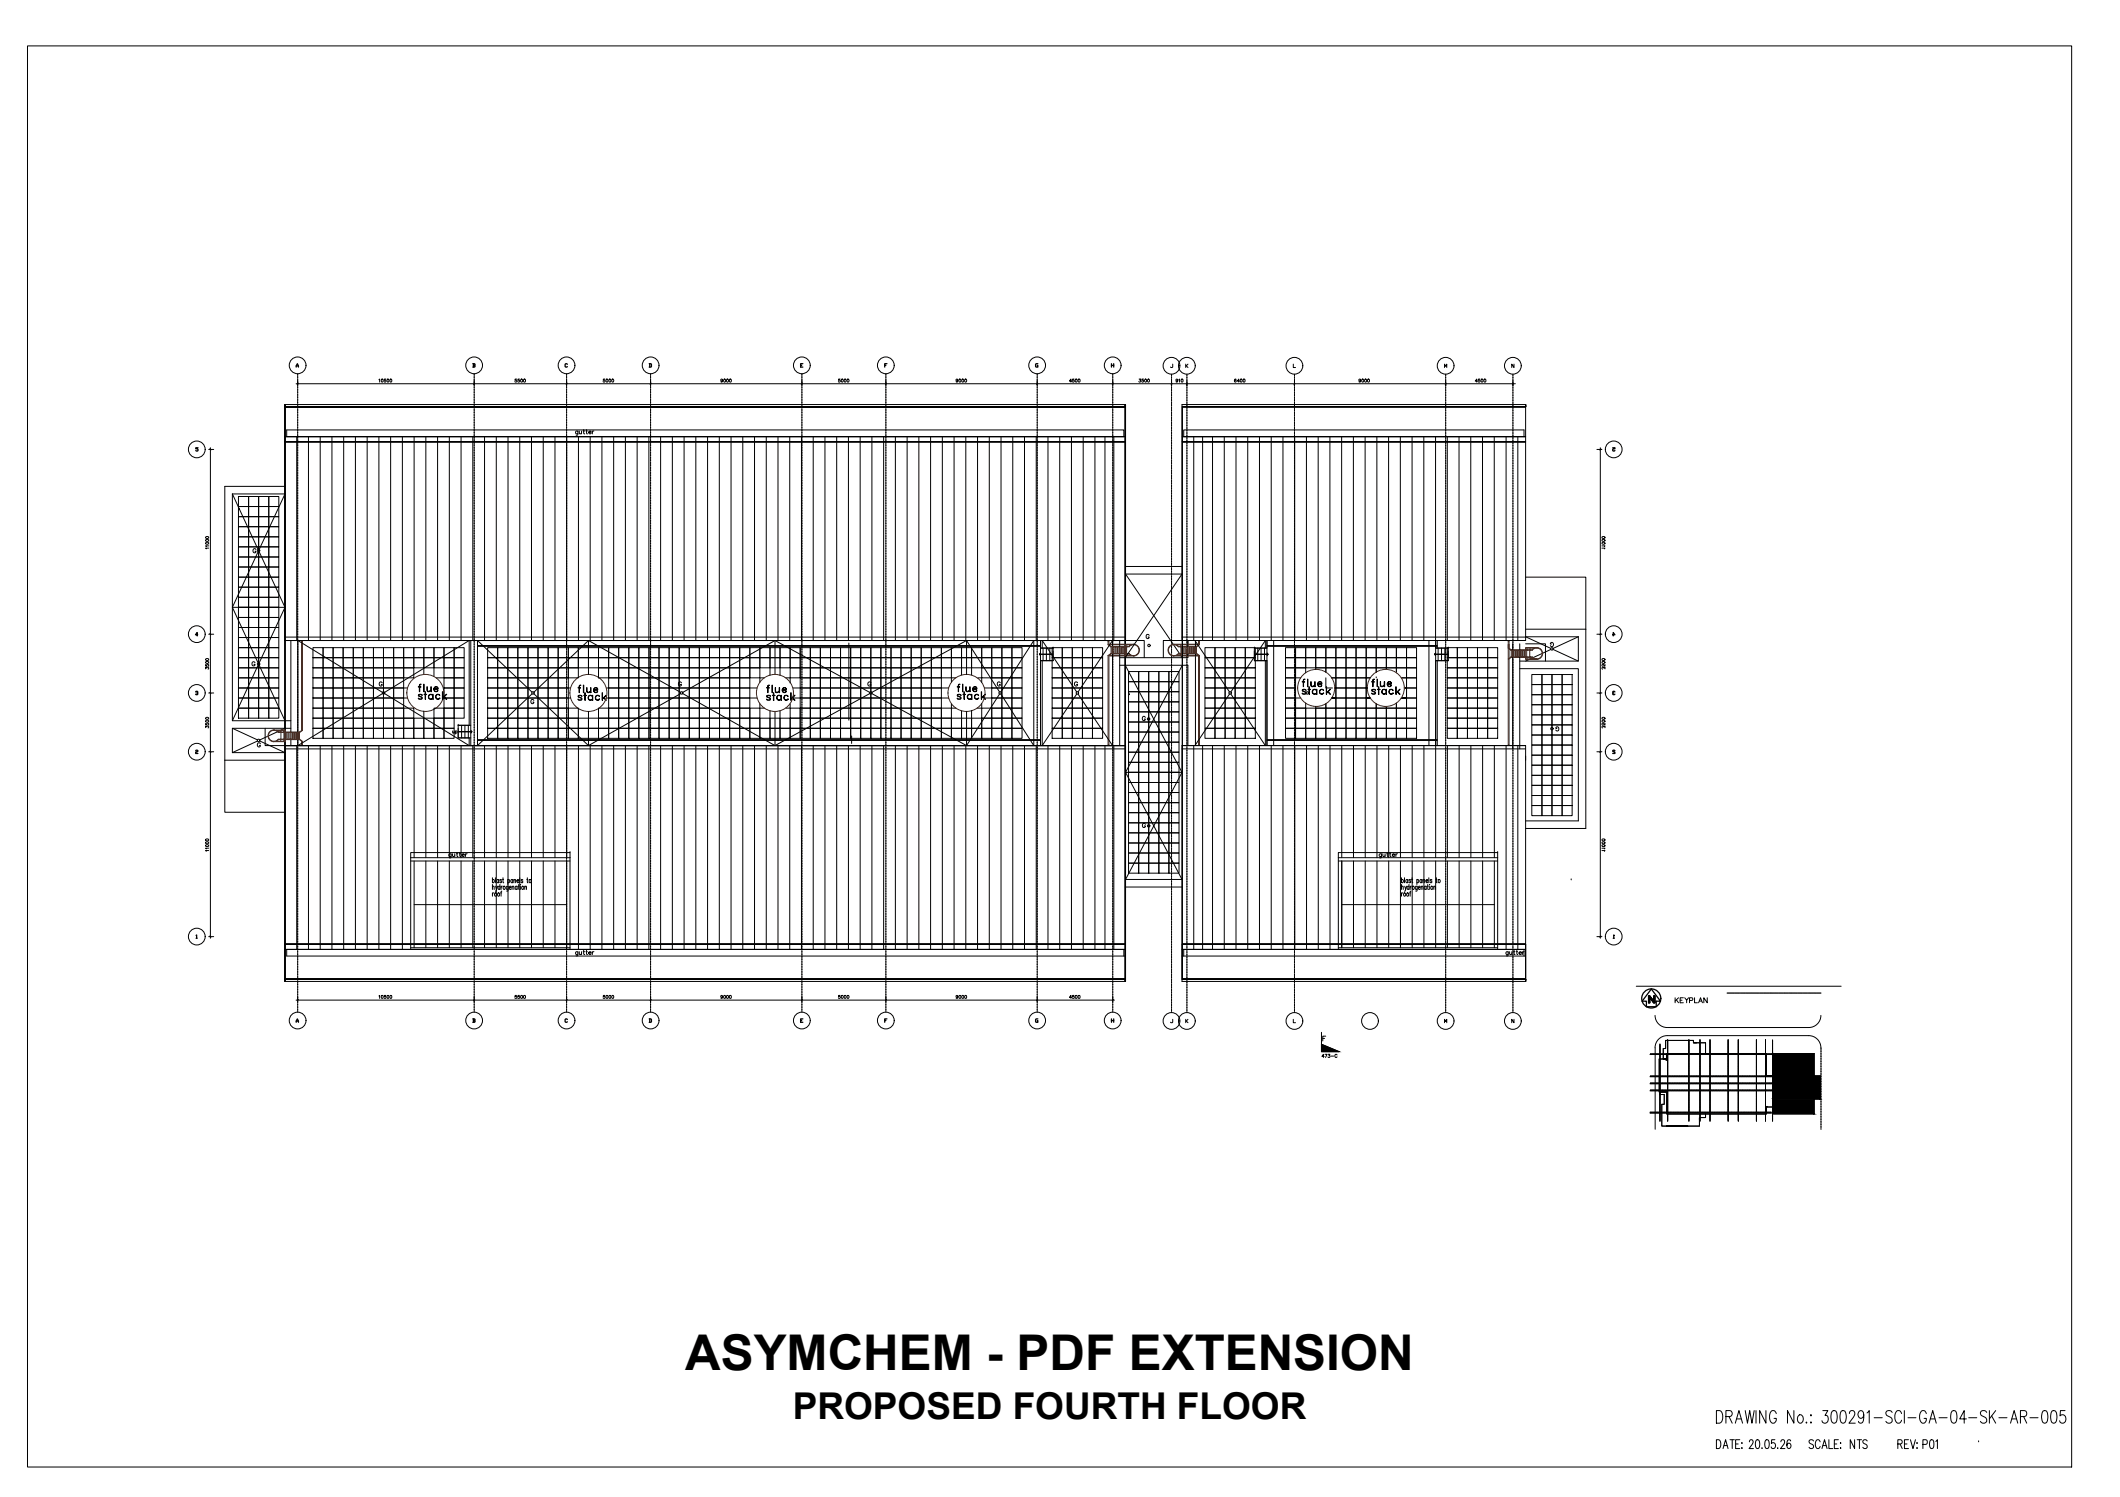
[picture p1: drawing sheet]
<svg xmlns="http://www.w3.org/2000/svg" width="841mm" height="594mm" viewBox="0 0 841 594" stroke-linecap="round" stroke-linejoin="round" font-family="sans-serif">
<defs><g id="words">
<text font-size="19.6" x="271.9" y="543.7">ASYMCHEM - PDF EXTENSION</text>
<text font-size="14.7" x="314.5" y="563.3">PROPOSED FOURTH FLOOR</text>
<g font-size="8.8">
<text x="680.2" y="565.9">DRAWING No.:</text>
<text x="721.8" y="565.9">300291-SCI-GA-04-SK-AR-005</text>
</g>
<g font-size="7.1">
<text x="733.1" y="576.1">NTS</text>
<text x="762" y="576.1">P01</text>
</g>
<g font-size="6.6">
<text x="165.1" y="275.9">flue</text>
<text x="378.9" y="275.9">flue</text>
<text x="515.8" y="273.8">flue</text>
<text x="543.3" y="273.8">flue</text>
<text x="228.2" y="276.2">flue</text>
<text x="303.4" y="276.2">flue</text>
</g>
<text font-size="6.2" x="303.4" y="279">stack</text>
<text font-size="5.3" x="663.6" y="399.3">KEYPLAN</text>
<g font-size="4.4">
<text x="343.3" y="273.4">G</text>
<text x="452.3" y="329.5">G</text>
<text x="203.2" y="397.6">5500</text>
<text x="238.5" y="397.6">5000</text>
<text x="285" y="397.6">9000</text>
<text x="423.3" y="397.6">4500</text>
<text x="523.5" y="420.9">473-C</text>
</g>
<g font-size="4">
<text x="350" y="146.8">F</text>
<text x="439.9" y="146.8">H</text>
<text x="203.2" y="152.8">5500</text>
<text x="238.5" y="152.8">5000</text>
<text x="285" y="152.8">9000</text>
<text x="331.6" y="152.8">5000</text>
<text x="378.5" y="152.8">9000</text>
<text x="423.3" y="152.8">4500</text>
<text x="450.8" y="152.8">3500</text>
<text x="465.7" y="152.8">910</text>
<text x="488.9" y="152.8">6400</text>
<text x="538.3" y="152.8">9000</text>
<text x="584.2" y="152.8">4500</text>
<text x="84" y="266.7" transform="rotate(-90 84 266.7)">3500</text>
<text x="637.8" y="266.7" transform="rotate(-90 637.8 266.7)">3500</text>
<text x="84" y="290" transform="rotate(-90 84 290)">3500</text>
<text x="178.5" y="292.5">up</text>
<text x="637.8" y="290" transform="rotate(-90 637.8 290)">3500</text>
<text x="350" y="406.8">F</text>
<text x="439.9" y="406.8">H</text>
</g>
</g></defs>
<!-- layer: 04_Fourth Floor - Proposed|2 -->
<g fill="none" stroke="#000" stroke-width=".4">
<path d="M118.1 159h.1M118.1 158h.1M118.1 157h.1M118.1 156h.1M118.1 155h.1M118.1 154h.1M118.1 153h.1M118.1 152h.1M118.1 151h.1M118.1 150h.1M118.1 149h.1M118.1 148.4v.4"/>
<path d="M118.1 149.3v.4M118.1 150.3v.5M118.1 151.3v.5M118.1 152.2v.6M118.1 153.3v.5M118.1 154.3v.5M118.1 155.3v.5M118.1 156.3v.5M118.1 157.3v.4M118.1 158.3v.5M118.1 159.3v.5M188.1 159h.1"/>
<path d="M188.1 158h.1M188.1 157h.1M188.1 156h.1M188.1 155h.1M188.1 154h.1M188.1 153h.1M188.1 152h.1M188.1 151h.1M188.1 150h.1M188.1 149h.1M188.1 148.4v.4M188.1 149.3v.4"/>
<path d="M188.1 150.3v.5M188.1 151.3v.5M188.1 152.2v.6M188.1 153.3v.5M188.1 154.3v.5M188.1 155.3v.5M188.1 156.3v.5M188.1 157.3v.4M188.1 158.3v.5M188.1 159.3v.5M224.8 159h.1M224.8 158h.1"/>
<path d="M224.8 157h.1M224.8 156h.1M224.8 155h.1M224.8 154h.1M224.8 153h.1M224.8 152h.1M224.8 151h.1M224.8 150h.1M224.8 149h.1M224.8 148.4v.4M224.8 149.3v.4M224.8 150.3v.5"/>
<path d="M224.8 151.3v.5M224.8 152.2v.6M224.8 153.3v.5M224.8 154.3v.5M224.8 155.3v.5M224.8 156.3v.5M224.8 157.3v.4M224.8 158.3v.5M224.8 159.3v.5M258.1 159h.1M258.1 158h.1M258.1 157h.1"/>
<path d="M258.1 156h.1M258.1 155h.1M258.1 154h.1M258.1 153h.1M258.1 152h.1M258.1 151h.1M258.1 150h.1M258.1 149h.1M258.1 148.4v.4M258.1 149.3v.4M258.1 150.3v.5M258.1 151.3v.5"/>
<path d="M258.1 152.2v.6M258.1 153.3v.5M258.1 154.3v.5M258.1 155.3v.5M258.1 156.3v.5M258.1 157.3v.4M258.1 158.3v.5M258.1 159.3v.5M318.1 159h.1M318.1 158h.1M318.1 157h.1M318.1 156h.1"/>
<path d="M318.1 155h.1M318.1 154h.1M318.1 153h.1M318.1 152h.1M318.1 151h.1M318.1 150h.1M318.1 149h.1M318.1 148.4v.4M318.1 149.3v.4M318.1 150.3v.5M318.1 151.3v.5M318.1 152.2v.6"/>
<path d="M318.1 153.3v.5M318.1 154.3v.5M318.1 155.3v.5M318.1 156.3v.5M318.1 157.3v.4M318.1 158.3v.5M318.1 159.3v.5M351.4 159h.1M351.4 158h.1M351.4 157h.1M351.4 156h.1M351.4 155h.1"/>
<path d="M351.4 154h.1M351.4 153h.1M351.4 152h.1M351.4 151h.1M351.4 150h.1M351.4 149h.1M351.4 148.4v.4M351.4 149.3v.4M351.4 150.3v.5M351.4 151.3v.5M351.4 152.2v.6M351.4 153.3v.5"/>
<path d="M351.4 154.3v.5M351.4 155.3v.5M351.4 156.3v.5M351.4 157.3v.4M351.4 158.3v.5M351.4 159.3v.5M411.5 159h.1M411.5 158h.1M411.5 157h.1M411.5 156h.1M411.5 155h.1M411.5 154h.1"/>
<path d="M411.5 153h.1M411.5 152h.1M411.5 151h.1M411.5 150h.1M411.5 149h.1M411.5 148.4v.4M411.5 149.3v.4M411.5 150.3v.5M411.5 151.3v.5M411.5 152.2v.6M411.5 153.3v.5M411.5 154.3v.5"/>
<path d="M411.5 155.3v.5M411.5 156.3v.5M411.5 157.3v.4M411.5 158.3v.5M411.5 159.3v.5M441.4 159h.1M441.4 158h.1M441.4 157h.1M441.4 156h.1M441.4 155h.1M441.4 154h.1M441.4 153h.1"/>
<path d="M441.4 152h.1M441.4 151h.1M441.4 150h.1M441.4 149h.1M441.4 148.4v.4M441.4 149.3v.4M441.4 150.3v.5M441.4 151.3v.5M441.4 152.2v.6M441.4 153.3v.5M441.4 154.3v.5M441.4 155.3v.5"/>
<path d="M441.4 156.3v.5M441.4 157.3v.4M441.4 158.3v.5M441.4 159.3v.5M464.8 159.2h.1M464.8 158.2h.1M464.8 157.2h.1M464.8 156.2h.1M464.8 155.2h.1M464.8 154.2h.1M464.8 154.4v.5M464.8 155.4v.5"/>
<path d="M464.8 156.4v.5M464.8 157.5v.4M464.8 158.4v.5M464.8 159.4v.5M470.9 159.2h.1M470.9 158.2h.1M470.9 157.2h.1M470.9 156.2h.1M470.9 155.2h.1M470.9 154.2h.1M470.9 154.4v.5M470.9 155.4v.5"/>
<path d="M470.9 156.4v.5M470.9 157.5v.4M470.9 158.4v.5M470.9 159.4v.5M513.5 159.2h.1M513.5 158.2h.1M513.5 157.2h.1M513.5 156.2h.1M513.5 155.2h.1M513.5 154.2h.1M513.5 153.2h.1M513.5 152.2h.1"/>
<path d="M513.5 151.2h.1M513.5 150.2h.1M513.5 149.2h.1M513.5 148.5v.4M513.5 149.5v.4M513.5 150.4v.5M513.5 151.4v.5M513.5 152.4v.5M513.5 153.4v.5M513.5 154.4v.5M513.5 155.4v.5M513.5 156.4v.5"/>
<path d="M513.5 157.5v.4M513.5 158.4v.5M513.5 159.4v.5M573.5 159.2h.1M573.5 158.2h.1M573.5 157.2h.1M573.5 156.2h.1M573.5 155.2h.1M573.5 154.2h.1M573.5 153.2h.1M573.5 152.2h.1M573.5 151.2h.1"/>
<path d="M573.5 150.2h.1M573.5 149.2h.1M573.5 148.5v.4M573.5 149.5v.4M573.5 150.4v.5M573.5 151.4v.5M573.5 152.4v.5M573.5 153.4v.5M573.5 154.4v.5M573.5 155.4v.5M573.5 156.4v.5M573.5 157.5v.4"/>
<path d="M573.5 158.4v.5M573.5 159.4v.5M600.2 159.2h.1M600.2 158.2h.1M600.2 157.2h.1M600.2 156.2h.1M600.2 155.2h.1M600.2 154.2h.1M600.2 153.2h.1M600.2 152.2h.1M600.2 151.2h.1M600.2 150.2h.1"/>
<path d="M600.2 149.2h.1M600.2 148.5v.4M600.2 149.5v.4M600.2 150.4v.5M600.2 151.4v.5M600.2 152.4v.5M600.2 153.4v.5M600.2 154.4v.5M600.2 155.4v.5M600.2 156.4v.5M600.2 157.5v.4M600.2 158.4v.5"/>
<path d="M600.2 159.4v.5M118.1 179h.1M118.1 178h.1M118.1 177h.1M118.1 176h.1M118.1 175h.1M118.1 174h.1M118.1 173h.1M118.1 172h.1M118.1 171h.1M118.1 170h.1M118.1 169h.1"/>
<path d="M118.1 168h.1M118.1 167h.1M118.1 166h.1M118.1 165h.1M118.1 164h.1M118.1 163h.1M118.1 162h.1M118.1 161h.1M118.1 160h.1M118.1 160.2v.6M118.1 161.3v.5M118.1 162.3v.5"/>
<path d="M118.1 163.3v.5M118.1 164.3v.5M118.1 165.3v.4M118.1 166.3v.5M118.1 167.3v.5M118.1 168.2v.6M118.1 169.3v.5M118.1 170.3v.5M118.1 171.3v.5M118.1 172.3v.5M118.1 173.3v.5M118.1 174.3v.5"/>
<path d="M118.1 175.3v.5M118.1 176.2v.6M118.1 177.3v.5M118.1 178.3v.4M118.1 179.3v.5M188.1 179h.1M188.1 178h.1M188.1 177h.1M188.1 176h.1M188.1 175h.1M188.1 174h.1M188.1 173h.1"/>
<path d="M188.1 172h.1M188.1 171h.1M188.1 170h.1M188.1 169h.1M188.1 168h.1M188.1 167h.1M188.1 166h.1M188.1 165h.1M188.1 164h.1M188.1 163h.1M188.1 162h.1M188.1 161h.1"/>
<path d="M188.1 160h.1M188.1 160.2v.6M188.1 161.3v.5M188.1 162.3v.5M188.1 163.3v.5M188.1 164.3v.5M188.1 165.3v.4M188.1 166.3v.5M188.1 167.3v.5M188.1 168.2v.6M188.1 169.3v.5M188.1 170.3v.5"/>
<path d="M188.1 171.3v.5M188.1 172.3v.5M188.1 173.3v.5M188.1 174.3v.5M188.1 175.3v.5M188.1 176.2v.6M188.1 177.3v.5M188.1 178.3v.4M188.1 179.3v.5M224.8 179h.1M224.8 178h.1M224.8 177h.1"/>
<path d="M224.8 176h.1M224.8 175h.1M224.8 174h.1M224.8 173h.1M224.8 172h.1M224.8 171h.1M224.8 170h.1M224.8 169h.1M224.8 168h.1M224.8 167h.1M224.8 166h.1M224.8 165h.1"/>
<path d="M224.8 164h.1M224.8 163h.1M224.8 162h.1M224.8 161h.1M224.8 160h.1M224.8 160.2v.6M224.8 161.3v.5M224.8 162.3v.5M224.8 163.3v.5M224.8 164.3v.5M224.8 165.3v.4M224.8 166.3v.5"/>
<path d="M224.8 167.3v.5M224.8 168.2v.6M224.8 169.3v.5M224.8 170.3v.5M224.8 171.3v.5M224.8 172.3v.5M224.8 173.3v.5M224.8 174.3v.5M224.8 175.3v.5M224.8 176.2v.6M224.8 177.3v.5M224.8 178.3v.4"/>
<path d="M224.8 179.3v.5M258.1 179h.1M258.1 178h.1M258.1 177h.1M258.1 176h.1M258.1 175h.1M258.1 174h.1M258.1 173h.1M258.1 172h.1M258.1 171h.1M258.1 170h.1M258.1 169h.1"/>
<path d="M258.1 168h.1M258.1 167h.1M258.1 166h.1M258.1 165h.1M258.1 164h.1M258.1 163h.1M258.1 162h.1M258.1 161h.1M258.1 160h.1M258.1 160.2v.6M258.1 161.3v.5M258.1 162.3v.5"/>
<path d="M258.1 163.3v.5M258.1 164.3v.5M258.1 165.3v.4M258.1 166.3v.5M258.1 167.3v.5M258.1 168.2v.6M258.1 169.3v.5M258.1 170.3v.5M258.1 171.3v.5M258.1 172.3v.5M258.1 173.3v.5M258.1 174.3v.5"/>
<path d="M258.1 175.3v.5M258.1 176.2v.6M258.1 177.3v.5M258.1 178.3v.4M258.1 179.3v.5M318.1 179h.1M318.1 178h.1M318.1 177h.1M318.1 176h.1M318.1 175h.1M318.1 174h.1M318.1 173h.1"/>
<path d="M318.1 172h.1M318.1 171h.1M318.1 170h.1M318.1 169h.1M318.1 168h.1M318.1 167h.1M318.1 166h.1M318.1 165h.1M318.1 164h.1M318.1 163h.1M318.1 162h.1M318.1 161h.1"/>
<path d="M318.1 160h.1M318.1 160.2v.6M318.1 161.3v.5M318.1 162.3v.5M318.1 163.3v.5M318.1 164.3v.5M318.1 165.3v.4M318.1 166.3v.5M318.1 167.3v.5M318.1 168.2v.6M318.1 169.3v.5M318.1 170.3v.5"/>
<path d="M318.1 171.3v.5M318.1 172.3v.5M318.1 173.3v.5M318.1 174.3v.5M318.1 175.3v.5M318.1 176.2v.6M318.1 177.3v.5M318.1 178.3v.4M318.1 179.3v.5M351.4 179h.1M351.4 178h.1M351.4 177h.1"/>
<path d="M351.4 176h.1M351.4 175h.1M351.4 174h.1M351.4 173h.1M351.4 172h.1M351.4 171h.1M351.4 170h.1M351.4 169h.1M351.4 168h.1M351.4 167h.1M351.4 166h.1M351.4 165h.1"/>
<path d="M351.4 164h.1M351.4 163h.1M351.4 162h.1M351.4 161h.1M351.4 160h.1M351.4 160.2v.6M351.4 161.3v.5M351.4 162.3v.5M351.4 163.3v.5M351.4 164.3v.5M351.4 165.3v.4M351.4 166.3v.5"/>
<path d="M351.4 167.3v.5M351.4 168.2v.6M351.4 169.3v.5M351.4 170.3v.5M351.4 171.3v.5M351.4 172.3v.5M351.4 173.3v.5M351.4 174.3v.5M351.4 175.3v.5M351.4 176.2v.6M351.4 177.3v.5M351.4 178.3v.4"/>
<path d="M351.4 179.3v.5M411.5 179h.1M411.5 178h.1M411.5 177h.1M411.5 176h.1M411.5 175h.1M411.5 174h.1M411.5 173h.1M411.5 172h.1M411.5 171h.1M411.5 170h.1M411.5 169h.1"/>
<path d="M411.5 168h.1M411.5 167h.1M411.5 166h.1M411.5 165h.1M411.5 164h.1M411.5 163h.1M411.5 162h.1M411.5 161h.1M411.5 160h.1M411.5 160.2v.6M411.5 161.3v.5M411.5 162.3v.5"/>
<path d="M411.5 163.3v.5M411.5 164.3v.5M411.5 165.3v.4M411.5 166.3v.5M411.5 167.3v.5M411.5 168.2v.6M411.5 169.3v.5M411.5 170.3v.5M411.5 171.3v.5M411.5 172.3v.5M411.5 173.3v.5M411.5 174.3v.5"/>
<path d="M411.5 175.3v.5M411.5 176.2v.6M411.5 177.3v.5M411.5 178.3v.4M411.5 179.3v.5M441.4 179h.1M441.4 178h.1M441.4 177h.1M441.4 176h.1M441.4 175h.1M441.4 174h.1M441.4 173h.1"/>
<path d="M441.4 172h.1M441.4 171h.1M441.4 170h.1M441.4 169h.1M441.4 168h.1M441.4 167h.1M441.4 166h.1M441.4 165h.1M441.4 164h.1M441.4 163h.1M441.4 162h.1M441.4 161h.1"/>
<path d="M441.4 160h.1M441.4 160.2v.6M441.4 161.3v.5M441.4 162.3v.5M441.4 163.3v.5M441.4 164.3v.5M441.4 165.3v.4M441.4 166.3v.5M441.4 167.3v.5M441.4 168.2v.6M441.4 169.3v.5M441.4 170.3v.5"/>
<path d="M441.4 171.3v.5M441.4 172.3v.5M441.4 173.3v.5M441.4 174.3v.5M441.4 175.3v.5M441.4 176.2v.6M441.4 177.3v.5M441.4 178.3v.4M441.4 179.3v.5M464.8 179.2h.1M464.8 178.2h.1M464.8 177.2h.1"/>
<path d="M464.8 176.2h.1M464.8 175.2h.1M464.8 174.2h.1M464.8 173.2h.1M464.8 172.2h.1M464.8 171.2h.1M464.8 170.2h.1M464.8 169.2h.1M464.8 168.2h.1M464.8 167.2h.1M464.8 166.2h.1M464.8 165.2h.1"/>
<path d="M464.8 164.2h.1M464.8 163.2h.1M464.8 162.2h.1M464.8 161.2h.1M464.8 160.2h.1M464.8 160.4v.5M464.8 161.4v.5M464.8 162.4v.5M464.8 163.4v.5M464.8 164.4v.5M464.8 165.5v.4M464.8 166.4v.5"/>
<path d="M464.8 167.4v.6M464.8 168.4v.5M464.8 169.4v.5M464.8 170.4v.5M464.8 171.4v.5M464.8 172.4v.5M464.8 173.5v.4M464.8 174.4v.5M464.8 175.4v.6M464.8 176.4v.5M464.8 177.4v.5M464.8 178.4v.5"/>
<path d="M464.8 179.4v.5M470.9 179.2h.1M470.9 178.2h.1M470.9 177.2h.1M470.9 176.2h.1M470.9 175.2h.1M470.9 174.2h.1M470.9 173.2h.1M470.9 172.2h.1M470.9 171.2h.1M470.9 170.2h.1M470.9 169.2h.1"/>
<path d="M470.9 168.2h.1M470.9 167.2h.1M470.9 166.2h.1M470.9 165.2h.1M470.9 164.2h.1M470.9 163.2h.1M470.9 162.2h.1M470.9 161.2h.1M470.9 160.2h.1M470.9 160.4v.5M470.9 161.4v.5M470.9 162.4v.5"/>
<path d="M470.9 163.4v.5M470.9 164.4v.5M470.9 165.5v.4M470.9 166.4v.5M470.9 167.4v.6M470.9 168.4v.5M470.9 169.4v.5M470.9 170.4v.5M470.9 171.4v.5M470.9 172.4v.5M470.9 173.5v.4M470.9 174.4v.5"/>
<path d="M470.9 175.4v.6M470.9 176.4v.5M470.9 177.4v.5M470.9 178.4v.5M470.9 179.4v.5M513.5 179.2h.1M513.5 178.2h.1M513.5 177.2h.1M513.5 176.2h.1M513.5 175.2h.1M513.5 174.2h.1M513.5 173.2h.1"/>
<path d="M513.5 172.2h.1M513.5 171.2h.1M513.5 170.2h.1M513.5 169.2h.1M513.5 168.2h.1M513.5 167.2h.1M513.5 166.2h.1M513.5 165.2h.1M513.5 164.2h.1M513.5 163.2h.1M513.5 162.2h.1M513.5 161.2h.1"/>
<path d="M513.5 160.2h.1M513.5 160.4v.5M513.5 161.4v.5M513.5 162.4v.5M513.5 163.4v.5M513.5 164.4v.5M513.5 165.5v.4M513.5 166.4v.5M513.5 167.4v.6M513.5 168.4v.5M513.5 169.4v.5M513.5 170.4v.5"/>
<path d="M513.5 171.4v.5M513.5 172.4v.5M513.5 173.5v.4M513.5 174.4v.5M513.5 175.4v.6M513.5 176.4v.5M513.5 177.4v.5M513.5 178.4v.5M513.5 179.4v.5M573.5 179.2h.1M573.5 178.2h.1M573.5 177.2h.1"/>
<path d="M573.5 176.2h.1M573.5 175.2h.1M573.5 174.2h.1M573.5 173.2h.1M573.5 172.2h.1M573.5 171.2h.1M573.5 170.2h.1M573.5 169.2h.1M573.5 168.2h.1M573.5 167.2h.1M573.5 166.2h.1M573.5 165.2h.1"/>
<path d="M573.5 164.2h.1M573.5 163.2h.1M573.5 162.2h.1M573.5 161.2h.1M573.5 160.2h.1M573.5 160.4v.5M573.5 161.4v.5M573.5 162.4v.5M573.5 163.4v.5M573.5 164.4v.5M573.5 165.5v.4M573.5 166.4v.5"/>
<path d="M573.5 167.4v.6M573.5 168.4v.5M573.5 169.4v.5M573.5 170.4v.5M573.5 171.4v.5M573.5 172.4v.5M573.5 173.5v.4M573.5 174.4v.5M573.5 175.4v.6M573.5 176.4v.5M573.5 177.4v.5M573.5 178.4v.5"/>
<path d="M573.5 179.4v.5M600.2 179.2h.1M600.2 178.2h.1M600.2 177.2h.1M600.2 176.2h.1M600.2 175.2h.1M600.2 174.2h.1M600.2 173.2h.1M600.2 172.2h.1M600.2 171.2h.1M600.2 170.2h.1M600.2 169.2h.1"/>
<path d="M600.2 168.2h.1M600.2 167.2h.1M600.2 166.2h.1M600.2 165.2h.1M600.2 164.2h.1M600.2 163.2h.1M600.2 162.2h.1M600.2 161.2h.1M600.2 160.2h.1M600.2 160.4v.5M600.2 161.4v.5M600.2 162.4v.5"/>
<path d="M600.2 163.4v.5M600.2 164.4v.5M600.2 165.5v.4M600.2 166.4v.5M600.2 167.4v.6M600.2 168.4v.5M600.2 169.4v.5M600.2 170.4v.5M600.2 171.4v.5M600.2 172.4v.5M600.2 173.5v.4M600.2 174.4v.5"/>
<path d="M600.2 175.4v.6M600.2 176.4v.5M600.2 177.4v.5M600.2 178.4v.5M600.2 179.4v.5M118.1 200h.1M118.1 199h.1M118.1 198h.1M118.1 197h.1M118.1 196h.1M118.1 195h.1M118.1 194h.1"/>
<path d="M118.1 193h.1M118.1 192h.1M118.1 191h.1M118.1 190h.1M118.1 189h.1M118.1 188h.1M118.1 187h.1M118.1 186h.1M118.1 185h.1M118.1 184h.1M118.1 183h.1M118.1 182h.1"/>
<path d="M118.1 181h.1M118.1 180h.1M118.1 180.3v.5M118.1 181.3v.5M118.1 182.3v.5M118.1 183.3v.5M118.1 184.2v.6M118.1 185.3v.5M118.1 186.3v.4M118.1 187.3v.5M118.1 188.3v.5M118.1 189.3v.5"/>
<path d="M118.1 190.3v.5M118.1 191.3v.5M118.1 192.2v.6M118.1 193.3v.5M118.1 194.3v.4M118.1 195.3v.5M118.1 196.3v.5M118.1 197.3v.5M118.1 198.3v.5M118.1 199.3v.5M188.1 200h.1M188.1 199h.1"/>
<path d="M188.1 198h.1M188.1 197h.1M188.1 196h.1M188.1 195h.1M188.1 194h.1M188.1 193h.1M188.1 192h.1M188.1 191h.1M188.1 190h.1M188.1 189h.1M188.1 188h.1M188.1 187h.1"/>
<path d="M188.1 186h.1M188.1 185h.1M188.1 184h.1M188.1 183h.1M188.1 182h.1M188.1 181h.1M188.1 180h.1M188.1 180.3v.5M188.1 181.3v.5M188.1 182.3v.5M188.1 183.3v.5M188.1 184.2v.6"/>
<path d="M188.1 185.3v.5M188.1 186.3v.4M188.1 187.3v.5M188.1 188.3v.5M188.1 189.3v.5M188.1 190.3v.5M188.1 191.3v.5M188.1 192.2v.6M188.1 193.3v.5M188.1 194.3v.4M188.1 195.3v.5M188.1 196.3v.5"/>
<path d="M188.1 197.3v.5M188.1 198.3v.5M188.1 199.3v.5M224.8 200h.1M224.8 199h.1M224.8 198h.1M224.8 197h.1M224.8 196h.1M224.8 195h.1M224.8 194h.1M224.8 193h.1M224.8 192h.1"/>
<path d="M224.8 191h.1M224.8 190h.1M224.8 189h.1M224.8 188h.1M224.8 187h.1M224.8 186h.1M224.8 185h.1M224.8 184h.1M224.8 183h.1M224.8 182h.1M224.8 181h.1M224.8 180h.1"/>
<path d="M224.8 180.3v.5M224.8 181.3v.5M224.8 182.3v.5M224.8 183.3v.5M224.8 184.2v.6M224.8 185.3v.5M224.8 186.3v.4M224.8 187.3v.5M224.8 188.3v.5M224.8 189.3v.5M224.8 190.3v.5M224.8 191.3v.5"/>
<path d="M224.8 192.2v.6M224.8 193.3v.5M224.8 194.3v.4M224.8 195.3v.5M224.8 196.3v.5M224.8 197.3v.5M224.8 198.3v.5M224.8 199.3v.5M258.1 200h.1M258.1 199h.1M258.1 198h.1M258.1 197h.1"/>
<path d="M258.1 196h.1M258.1 195h.1M258.1 194h.1M258.1 193h.1M258.1 192h.1M258.1 191h.1M258.1 190h.1M258.1 189h.1M258.1 188h.1M258.1 187h.1M258.1 186h.1M258.1 185h.1"/>
<path d="M258.1 184h.1M258.1 183h.1M258.1 182h.1M258.1 181h.1M258.1 180h.1M258.1 180.3v.5M258.1 181.3v.5M258.1 182.3v.5M258.1 183.3v.5M258.1 184.2v.6M258.1 185.3v.5M258.1 186.3v.4"/>
<path d="M258.1 187.3v.5M258.1 188.3v.5M258.1 189.3v.5M258.1 190.3v.5M258.1 191.3v.5M258.1 192.2v.6M258.1 193.3v.5M258.1 194.3v.4M258.1 195.3v.5M258.1 196.3v.5M258.1 197.3v.5M258.1 198.3v.5"/>
<path d="M258.1 199.3v.5M318.1 200h.1M318.1 199h.1M318.1 198h.1M318.1 197h.1M318.1 196h.1M318.1 195h.1M318.1 194h.1M318.1 193h.1M318.1 192h.1M318.1 191h.1M318.1 190h.1"/>
<path d="M318.1 189h.1M318.1 188h.1M318.1 187h.1M318.1 186h.1M318.1 185h.1M318.1 184h.1M318.1 183h.1M318.1 182h.1M318.1 181h.1M318.1 180h.1M318.1 180.3v.5M318.1 181.3v.5"/>
<path d="M318.1 182.3v.5M318.1 183.3v.5M318.1 184.2v.6M318.1 185.3v.5M318.1 186.3v.4M318.1 187.3v.5M318.1 188.3v.5M318.1 189.3v.5M318.1 190.3v.5M318.1 191.3v.5M318.1 192.2v.6M318.1 193.3v.5"/>
<path d="M318.1 194.3v.4M318.1 195.3v.5M318.1 196.3v.5M318.1 197.3v.5M318.1 198.3v.5M318.1 199.3v.5M351.4 200h.1M351.4 199h.1M351.4 198h.1M351.4 197h.1M351.4 196h.1M351.4 195h.1"/>
<path d="M351.4 194h.1M351.4 193h.1M351.4 192h.1M351.4 191h.1M351.4 190h.1M351.4 189h.1M351.4 188h.1M351.4 187h.1M351.4 186h.1M351.4 185h.1M351.4 184h.1M351.4 183h.1"/>
<path d="M351.4 182h.1M351.4 181h.1M351.4 180h.1M351.4 180.3v.5M351.4 181.3v.5M351.4 182.3v.5M351.4 183.3v.5M351.4 184.2v.6M351.4 185.3v.5M351.4 186.3v.4M351.4 187.3v.5M351.4 188.3v.5"/>
<path d="M351.4 189.3v.5M351.4 190.3v.5M351.4 191.3v.5M351.4 192.2v.6M351.4 193.3v.5M351.4 194.3v.4M351.4 195.3v.5M351.4 196.3v.5M351.4 197.3v.5M351.4 198.3v.5M351.4 199.3v.5M411.5 200h.1"/>
<path d="M411.5 199h.1M411.5 198h.1M411.5 197h.1M411.5 196h.1M411.5 195h.1M411.5 194h.1M411.5 193h.1M411.5 192h.1M411.5 191h.1M411.5 190h.1M411.5 189h.1M411.5 188h.1"/>
<path d="M411.5 187h.1M411.5 186h.1M411.5 185h.1M411.5 184h.1M411.5 183h.1M411.5 182h.1M411.5 181h.1M411.5 180h.1M411.5 180.3v.5M411.5 181.3v.5M411.5 182.3v.5M411.5 183.3v.5"/>
<path d="M411.5 184.2v.6M411.5 185.3v.5M411.5 186.3v.4M411.5 187.3v.5M411.5 188.3v.5M411.5 189.3v.5M411.5 190.3v.5M411.5 191.3v.5M411.5 192.2v.6M411.5 193.3v.5M411.5 194.3v.4M411.5 195.3v.5"/>
<path d="M411.5 196.3v.5M411.5 197.3v.5M411.5 198.3v.5M411.5 199.3v.5M441.4 200h.1M441.4 199h.1M441.4 198h.1M441.4 197h.1M441.4 196h.1M441.4 195h.1M441.4 194h.1M441.4 193h.1"/>
<path d="M441.4 192h.1M441.4 191h.1M441.4 190h.1M441.4 189h.1M441.4 188h.1M441.4 187h.1M441.4 186h.1M441.4 185h.1M441.4 184h.1M441.4 183h.1M441.4 182h.1M441.4 181h.1"/>
<path d="M441.4 180h.1M441.4 180.3v.5M441.4 181.3v.5M441.4 182.3v.5M441.4 183.3v.5M441.4 184.2v.6M441.4 185.3v.5M441.4 186.3v.4M441.4 187.3v.5M441.4 188.3v.5M441.4 189.3v.5M441.4 190.3v.5"/>
<path d="M441.4 191.3v.5M441.4 192.2v.6M441.4 193.3v.5M441.4 194.3v.4M441.4 195.3v.5M441.4 196.3v.5M441.4 197.3v.5M441.4 198.3v.5M441.4 199.3v.5M464.8 199.2h.1M464.8 198.2h.1M464.8 197.2h.1"/>
<path d="M464.8 196.2h.1M464.8 195.2h.1M464.8 194.2h.1M464.8 193.2h.1M464.8 192.2h.1M464.8 191.2h.1M464.8 190.2h.1M464.8 189.2h.1M464.8 188.2h.1M464.8 187.2h.1M464.8 186.2h.1M464.8 185.2h.1"/>
<path d="M464.8 184.2h.1M464.8 183.2h.1M464.8 182.2h.1M464.8 181.2h.1M464.8 180.2h.1M464.8 180.4v.5M464.8 181.4v.5M464.8 182.4v.5M464.8 183.4v.6M464.8 184.4v.5M464.8 185.4v.5M464.8 186.5v.4"/>
<path d="M464.8 187.4v.5M464.8 188.4v.5M464.8 189.4v.5M464.8 190.4v.5M464.8 191.4v.6M464.8 192.4v.5M464.8 193.4v.5M464.8 194.5v.4M464.8 195.4v.5M464.8 196.4v.5M464.8 197.4v.5M464.8 198.4v.5"/>
<path d="M464.8 199.4v.6M470.9 199.2h.1M470.9 198.2h.1M470.9 197.2h.1M470.9 196.2h.1M470.9 195.2h.1M470.9 194.2h.1M470.9 193.2h.1M470.9 192.2h.1M470.9 191.2h.1M470.9 190.2h.1M470.9 189.2h.1"/>
<path d="M470.9 188.2h.1M470.9 187.2h.1M470.9 186.2h.1M470.9 185.2h.1M470.9 184.2h.1M470.9 183.2h.1M470.9 182.2h.1M470.9 181.2h.1M470.9 180.2h.1M470.9 180.4v.5M470.9 181.4v.5M470.9 182.4v.5"/>
<path d="M470.9 183.4v.6M470.9 184.4v.5M470.9 185.4v.5M470.9 186.5v.4M470.9 187.4v.5M470.9 188.4v.5M470.9 189.4v.5M470.9 190.4v.5M470.9 191.4v.6M470.9 192.4v.5M470.9 193.4v.5M470.9 194.5v.4"/>
<path d="M470.9 195.4v.5M470.9 196.4v.5M470.9 197.4v.5M470.9 198.4v.5M470.9 199.4v.6M513.5 199.2h.1M513.5 198.2h.1M513.5 197.2h.1M513.5 196.2h.1M513.5 195.2h.1M513.5 194.2h.1M513.5 193.2h.1"/>
<path d="M513.5 192.2h.1M513.5 191.2h.1M513.5 190.2h.1M513.5 189.2h.1M513.5 188.2h.1M513.5 187.2h.1M513.5 186.2h.1M513.5 185.2h.1M513.5 184.2h.1M513.5 183.2h.1M513.5 182.2h.1M513.5 181.2h.1"/>
<path d="M513.5 180.2h.1M513.5 180.4v.5M513.5 181.4v.5M513.5 182.4v.5M513.5 183.4v.6M513.5 184.4v.5M513.5 185.4v.5M513.5 186.5v.4M513.5 187.4v.5M513.5 188.4v.5M513.5 189.4v.5M513.5 190.4v.5"/>
<path d="M513.5 191.4v.6M513.5 192.4v.5M513.5 193.4v.5M513.5 194.5v.4M513.5 195.4v.5M513.5 196.4v.5M513.5 197.4v.5M513.5 198.4v.5M513.5 199.4v.6M573.5 199.2h.1M573.5 198.2h.1M573.5 197.2h.1"/>
<path d="M573.5 196.2h.1M573.5 195.2h.1M573.5 194.2h.1M573.5 193.2h.1M573.5 192.2h.1M573.5 191.2h.1M573.5 190.2h.1M573.5 189.2h.1M573.5 188.2h.1M573.5 187.2h.1M573.5 186.2h.1M573.5 185.2h.1"/>
<path d="M573.5 184.2h.1M573.5 183.2h.1M573.5 182.2h.1M573.5 181.2h.1M573.5 180.2h.1M573.5 180.4v.5M573.5 181.4v.5M573.5 182.4v.5M573.5 183.4v.6M573.5 184.4v.5M573.5 185.4v.5M573.5 186.5v.4"/>
<path d="M573.5 187.4v.5M573.5 188.4v.5M573.5 189.4v.5M573.5 190.4v.5M573.5 191.4v.6M573.5 192.4v.5M573.5 193.4v.5M573.5 194.5v.4M573.5 195.4v.5M573.5 196.4v.5M573.5 197.4v.5M573.5 198.4v.5"/>
<path d="M573.5 199.4v.6M600.2 199.2h.1M600.2 198.2h.1M600.2 197.2h.1M600.2 196.2h.1M600.2 195.2h.1M600.2 194.2h.1M600.2 193.2h.1M600.2 192.2h.1M600.2 191.2h.1M600.2 190.2h.1M600.2 189.2h.1"/>
<path d="M600.2 188.2h.1M600.2 187.2h.1M600.2 186.2h.1M600.2 185.2h.1M600.2 184.2h.1M600.2 183.2h.1M600.2 182.2h.1M600.2 181.2h.1M600.2 180.2h.1M600.2 180.4v.5M600.2 181.4v.5M600.2 182.4v.5"/>
<path d="M600.2 183.4v.6M600.2 184.4v.5M600.2 185.4v.5M600.2 186.5v.4M600.2 187.4v.5M600.2 188.4v.5M600.2 189.4v.5M600.2 190.4v.5M600.2 191.4v.6M600.2 192.4v.5M600.2 193.4v.5M600.2 194.5v.4"/>
<path d="M600.2 195.4v.5M600.2 196.4v.5M600.2 197.4v.5M600.2 198.4v.5M600.2 199.4v.6M118.1 219h.1M118.1 218h.1M118.1 217h.1M118.1 216h.1M118.1 215h.1M118.1 214h.1M118.1 213h.1"/>
<path d="M118.1 212h.1M118.1 211h.1M118.1 210h.1M118.1 209h.1M118.1 208h.1M118.1 207h.1M118.1 206h.1M118.1 205h.1M118.1 204h.1M118.1 203h.1M118.1 202h.1M118.1 201h.1"/>
<path d="M118.1 200.3v.5M118.1 201.3v.5M118.1 202.3v.4M118.1 203.3v.5M118.1 204.3v.5M118.1 205.2v.6M118.1 206.3v.5M118.1 207.3v.5M118.1 208.3v.5M118.1 209.3v.5M118.1 210.3v.4M118.1 211.3v.5"/>
<path d="M118.1 212.3v.5M118.1 213.2v.6M118.1 214.3v.5M118.1 215.3v.5M118.1 216.3v.5M118.1 217.3v.5M118.1 218.3v.5M118.1 219.3v.5M188.1 219h.1M188.1 218h.1M188.1 217h.1M188.1 216h.1"/>
<path d="M188.1 215h.1M188.1 214h.1M188.1 213h.1M188.1 212h.1M188.1 211h.1M188.1 210h.1M188.1 209h.1M188.1 208h.1M188.1 207h.1M188.1 206h.1M188.1 205h.1M188.1 204h.1"/>
<path d="M188.1 203h.1M188.1 202h.1M188.1 201h.1M188.1 200.3v.5M188.1 201.3v.5M188.1 202.3v.4M188.1 203.3v.5M188.1 204.3v.5M188.1 205.2v.6M188.1 206.3v.5M188.1 207.3v.5M188.1 208.3v.5"/>
<path d="M188.1 209.3v.5M188.1 210.3v.4M188.1 211.3v.5M188.1 212.3v.5M188.1 213.2v.6M188.1 214.3v.5M188.1 215.3v.5M188.1 216.3v.5M188.1 217.3v.5M188.1 218.3v.5M188.1 219.3v.5M224.8 219h.1"/>
<path d="M224.8 218h.1M224.8 217h.1M224.8 216h.1M224.8 215h.1M224.8 214h.1M224.8 213h.1M224.8 212h.1M224.8 211h.1M224.8 210h.1M224.8 209h.1M224.8 208h.1M224.8 207h.1"/>
<path d="M224.8 206h.1M224.8 205h.1M224.8 204h.1M224.8 203h.1M224.8 202h.1M224.8 201h.1M224.8 200.3v.5M224.8 201.3v.5M224.8 202.3v.4M224.8 203.3v.5M224.8 204.3v.5M224.8 205.2v.6"/>
<path d="M224.8 206.3v.5M224.8 207.3v.5M224.8 208.3v.5M224.8 209.3v.5M224.8 210.3v.4M224.8 211.3v.5M224.8 212.3v.5M224.8 213.2v.6M224.8 214.3v.5M224.8 215.3v.5M224.8 216.3v.5M224.8 217.3v.5"/>
<path d="M224.8 218.3v.5M224.8 219.3v.5M258.1 219h.1M258.1 218h.1M258.1 217h.1M258.1 216h.1M258.1 215h.1M258.1 214h.1M258.1 213h.1M258.1 212h.1M258.1 211h.1M258.1 210h.1"/>
<path d="M258.1 209h.1M258.1 208h.1M258.1 207h.1M258.1 206h.1M258.1 205h.1M258.1 204h.1M258.1 203h.1M258.1 202h.1M258.1 201h.1M258.1 200.3v.5M258.1 201.3v.5M258.1 202.3v.4"/>
<path d="M258.1 203.3v.5M258.1 204.3v.5M258.1 205.2v.6M258.1 206.3v.5M258.1 207.3v.5M258.1 208.3v.5M258.1 209.3v.5M258.1 210.3v.4M258.1 211.3v.5M258.1 212.3v.5M258.1 213.2v.6M258.1 214.3v.5"/>
<path d="M258.1 215.3v.5M258.1 216.3v.5M258.1 217.3v.5M258.1 218.3v.5M258.1 219.3v.5M318.1 219h.1M318.1 218h.1M318.1 217h.1M318.1 216h.1M318.1 215h.1M318.1 214h.1M318.1 213h.1"/>
<path d="M318.1 212h.1M318.1 211h.1M318.1 210h.1M318.1 209h.1M318.1 208h.1M318.1 207h.1M318.1 206h.1M318.1 205h.1M318.1 204h.1M318.1 203h.1M318.1 202h.1M318.1 201h.1"/>
<path d="M318.1 200.3v.5M318.1 201.3v.5M318.1 202.3v.4M318.1 203.3v.5M318.1 204.3v.5M318.1 205.2v.6M318.1 206.3v.5M318.1 207.3v.5M318.1 208.3v.5M318.1 209.3v.5M318.1 210.3v.4M318.1 211.3v.5"/>
<path d="M318.1 212.3v.5M318.1 213.2v.6M318.1 214.3v.5M318.1 215.3v.5M318.1 216.3v.5M318.1 217.3v.5M318.1 218.3v.5M318.1 219.3v.5M351.4 219h.1M351.4 218h.1M351.4 217h.1M351.4 216h.1"/>
<path d="M351.4 215h.1M351.4 214h.1M351.4 213h.1M351.4 212h.1M351.4 211h.1M351.4 210h.1M351.4 209h.1M351.4 208h.1M351.4 207h.1M351.4 206h.1M351.4 205h.1M351.4 204h.1"/>
<path d="M351.4 203h.1M351.4 202h.1M351.4 201h.1M351.4 200.3v.5M351.4 201.3v.5M351.4 202.3v.4M351.4 203.3v.5M351.4 204.3v.5M351.4 205.2v.6M351.4 206.3v.5M351.4 207.3v.5M351.4 208.3v.5"/>
<path d="M351.4 209.3v.5M351.4 210.3v.4M351.4 211.3v.5M351.4 212.3v.5M351.4 213.2v.6M351.4 214.3v.5M351.4 215.3v.5M351.4 216.3v.5M351.4 217.3v.5M351.4 218.3v.5M351.4 219.3v.5M411.5 219h.1"/>
<path d="M411.5 218h.1M411.5 217h.1M411.5 216h.1M411.5 215h.1M411.5 214h.1M411.5 213h.1M411.5 212h.1M411.5 211h.1M411.5 210h.1M411.5 209h.1M411.5 208h.1M411.5 207h.1"/>
<path d="M411.5 206h.1M411.5 205h.1M411.5 204h.1M411.5 203h.1M411.5 202h.1M411.5 201h.1M411.5 200.3v.5M411.5 201.3v.5M411.5 202.3v.4M411.5 203.3v.5M411.5 204.3v.5M411.5 205.2v.6"/>
<path d="M411.5 206.3v.5M411.5 207.3v.5M411.5 208.3v.5M411.5 209.3v.5M411.5 210.3v.4M411.5 211.3v.5M411.5 212.3v.5M411.5 213.2v.6M411.5 214.3v.5M411.5 215.3v.5M411.5 216.3v.5M411.5 217.3v.5"/>
<path d="M411.5 218.3v.5M411.5 219.3v.5M441.4 219h.1M441.4 218h.1M441.4 217h.1M441.4 216h.1M441.4 215h.1M441.4 214h.1M441.4 213h.1M441.4 212h.1M441.4 211h.1M441.4 210h.1"/>
<path d="M441.4 209h.1M441.4 208h.1M441.4 207h.1M441.4 206h.1M441.4 205h.1M441.4 204h.1M441.4 203h.1M441.4 202h.1M441.4 201h.1M441.4 200.3v.5M441.4 201.3v.5M441.4 202.3v.4"/>
<path d="M441.4 203.3v.5M441.4 204.3v.5M441.4 205.2v.6M441.4 206.3v.5M441.4 207.3v.5M441.4 208.3v.5M441.4 209.3v.5M441.4 210.3v.4M441.4 211.3v.5M441.4 212.3v.5M441.4 213.2v.6M441.4 214.3v.5"/>
<path d="M441.4 215.3v.5M441.4 216.3v.5M441.4 217.3v.5M441.4 218.3v.5M441.4 219.3v.5M464.8 219.2h.1M464.8 218.2h.1M464.8 217.2h.1M464.8 216.2h.1M464.8 215.2h.1M464.8 214.2h.1M464.8 213.2h.1"/>
<path d="M464.8 212.2h.1M464.8 211.2h.1M464.8 210.2h.1M464.8 209.2h.1M464.8 208.2h.1M464.8 207.2h.1M464.8 206.2h.1M464.8 205.2h.1M464.8 204.2h.1M464.8 203.2h.1M464.8 202.2h.1M464.8 201.2h.1"/>
<path d="M464.8 200.2h.1M464.8 200.4v.5M464.8 201.4v.5M464.8 202.5v.4M464.8 203.4v.5M464.8 204.4v.5M464.8 205.4v.5M464.8 206.4v.5M464.8 207.4v.5M464.8 208.4v.5M464.8 209.4v.5M464.8 210.5v.4"/>
<path d="M464.8 211.4v.5M464.8 212.4v.6M464.8 213.4v.5M464.8 214.4v.5M464.8 215.4v.5M464.8 216.4v.5M464.8 217.4v.5M464.8 218.5v.4M464.8 219.4v.5M470.9 219.2h.1M470.9 218.2h.1M470.9 217.2h.1"/>
<path d="M470.9 216.2h.1M470.9 215.2h.1M470.9 214.2h.1M470.9 213.2h.1M470.9 212.2h.1M470.9 211.2h.1M470.9 210.2h.1M470.9 209.2h.1M470.9 208.2h.1M470.9 207.2h.1M470.9 206.2h.1M470.9 205.2h.1"/>
<path d="M470.9 204.2h.1M470.9 203.2h.1M470.9 202.2h.1M470.9 201.2h.1M470.9 200.2h.1M470.9 200.4v.5M470.9 201.4v.5M470.9 202.5v.4M470.9 203.4v.5M470.9 204.4v.5M470.9 205.4v.5M470.9 206.4v.5"/>
<path d="M470.9 207.4v.5M470.9 208.4v.5M470.9 209.4v.5M470.9 210.5v.4M470.9 211.4v.5M470.9 212.4v.6M470.9 213.4v.5M470.9 214.4v.5M470.9 215.4v.5M470.9 216.4v.5M470.9 217.4v.5M470.9 218.5v.4"/>
<path d="M470.9 219.4v.5M513.5 219.2h.1M513.5 218.2h.1M513.5 217.2h.1M513.5 216.2h.1M513.5 215.2h.1M513.5 214.2h.1M513.5 213.2h.1M513.5 212.2h.1M513.5 211.2h.1M513.5 210.2h.1M513.5 209.2h.1"/>
<path d="M513.5 208.2h.1M513.5 207.2h.1M513.5 206.2h.1M513.5 205.2h.1M513.5 204.2h.1M513.5 203.2h.1M513.5 202.2h.1M513.5 201.2h.1M513.5 200.2h.1M513.5 200.4v.5M513.5 201.4v.5M513.5 202.5v.4"/>
<path d="M513.5 203.4v.5M513.5 204.4v.5M513.5 205.4v.5M513.5 206.4v.5M513.5 207.4v.5M513.5 208.4v.5M513.5 209.4v.5M513.5 210.5v.4M513.5 211.4v.5M513.5 212.4v.6M513.5 213.4v.5M513.5 214.4v.5"/>
<path d="M513.5 215.4v.5M513.5 216.4v.5M513.5 217.4v.5M513.5 218.5v.4M513.5 219.4v.5M573.5 219.2h.1M573.5 218.2h.1M573.5 217.2h.1M573.5 216.2h.1M573.5 215.2h.1M573.5 214.2h.1M573.5 213.2h.1"/>
<path d="M573.5 212.2h.1M573.5 211.2h.1M573.5 210.2h.1M573.5 209.2h.1M573.5 208.2h.1M573.5 207.2h.1M573.5 206.2h.1M573.5 205.2h.1M573.5 204.2h.1M573.5 203.2h.1M573.5 202.2h.1M573.5 201.2h.1"/>
<path d="M573.5 200.2h.1M573.5 200.4v.5M573.5 201.4v.5M573.5 202.5v.4M573.5 203.4v.5M573.5 204.4v.5M573.5 205.4v.5M573.5 206.4v.5M573.5 207.4v.5M573.5 208.4v.5M573.5 209.4v.5M573.5 210.5v.4"/>
<path d="M573.5 211.4v.5M573.5 212.4v.6M573.5 213.4v.5M573.5 214.4v.5M573.5 215.4v.5M573.5 216.4v.5M573.5 217.4v.5M573.5 218.5v.4M573.5 219.4v.5M600.2 219.2h.1M600.2 218.2h.1M600.2 217.2h.1"/>
<path d="M600.2 216.2h.1M600.2 215.2h.1M600.2 214.2h.1M600.2 213.2h.1M600.2 212.2h.1M600.2 211.2h.1M600.2 210.2h.1M600.2 209.2h.1M600.2 208.2h.1M600.2 207.2h.1M600.2 206.2h.1M600.2 205.2h.1"/>
<path d="M600.2 204.2h.1M600.2 203.2h.1M600.2 202.2h.1M600.2 201.2h.1M600.2 200.2h.1M600.2 200.4v.5M600.2 201.4v.5M600.2 202.5v.4M600.2 203.4v.5M600.2 204.4v.5M600.2 205.4v.5M600.2 206.4v.5"/>
<path d="M600.2 207.4v.5M600.2 208.4v.5M600.2 209.4v.5M600.2 210.5v.4M600.2 211.4v.5M600.2 212.4v.6M600.2 213.4v.5M600.2 214.4v.5M600.2 215.4v.5M600.2 216.4v.5M600.2 217.4v.5M600.2 218.5v.4"/>
<path d="M600.2 219.4v.5M118.1 239h.1M118.1 238h.1M118.1 237h.1M118.1 236h.1M118.1 235h.1M118.1 234h.1M118.1 233h.1M118.1 232h.1M118.1 231h.1M118.1 230h.1M118.1 229h.1"/>
<path d="M118.1 228h.1M118.1 227h.1M118.1 226h.1M118.1 225h.1M118.1 224h.1M118.1 223h.1M118.1 222h.1M118.1 221h.1M118.1 220h.1M118.1 220.3v.5M118.1 221.2v.6M118.1 222.3v.5"/>
<path d="M118.1 223.3v.5M118.1 224.3v.5M118.1 225.3v.5M118.1 226.3v.5M118.1 227.3v.5M118.1 228.3v.5M118.1 229.2v.6M118.1 230.3v.5M118.1 231.3v.4M118.1 232.3v.5M118.1 233.3v.5M118.1 234.3v.5"/>
<path d="M118.1 235.3v.5M118.1 236.3v.5M118.1 237.3v.5M118.1 238.3v.5M118.1 239.3v.4M188.1 239h.1M188.1 238h.1M188.1 237h.1M188.1 236h.1M188.1 235h.1M188.1 234h.1M188.1 233h.1"/>
<path d="M188.1 232h.1M188.1 231h.1M188.1 230h.1M188.1 229h.1M188.1 228h.1M188.1 227h.1M188.1 226h.1M188.1 225h.1M188.1 224h.1M188.1 223h.1M188.1 222h.1M188.1 221h.1"/>
<path d="M188.1 220h.1M188.1 220.3v.5M188.1 221.2v.6M188.1 222.3v.5M188.1 223.3v.5M188.1 224.3v.5M188.1 225.3v.5M188.1 226.3v.5M188.1 227.3v.5M188.1 228.3v.5M188.1 229.2v.6M188.1 230.3v.5"/>
<path d="M188.1 231.3v.4M188.1 232.3v.5M188.1 233.3v.5M188.1 234.3v.5M188.1 235.3v.5M188.1 236.3v.5M188.1 237.3v.5M188.1 238.3v.5M188.1 239.3v.4M224.8 239h.1M224.8 238h.1M224.8 237h.1"/>
<path d="M224.8 236h.1M224.8 235h.1M224.8 234h.1M224.8 233h.1M224.8 232h.1M224.8 231h.1M224.8 230h.1M224.8 229h.1M224.8 228h.1M224.8 227h.1M224.8 226h.1M224.8 225h.1"/>
<path d="M224.8 224h.1M224.8 223h.1M224.8 222h.1M224.8 221h.1M224.8 220h.1M224.8 220.3v.5M224.8 221.2v.6M224.8 222.3v.5M224.8 223.3v.5M224.8 224.3v.5M224.8 225.3v.5M224.8 226.3v.5"/>
<path d="M224.8 227.3v.5M224.8 228.3v.5M224.8 229.2v.6M224.8 230.3v.5M224.8 231.3v.4M224.8 232.3v.5M224.8 233.3v.5M224.8 234.3v.5M224.8 235.3v.5M224.8 236.3v.5M224.8 237.3v.5M224.8 238.3v.5"/>
<path d="M224.8 239.3v.4M258.1 239h.1M258.1 238h.1M258.1 237h.1M258.1 236h.1M258.1 235h.1M258.1 234h.1M258.1 233h.1M258.1 232h.1M258.1 231h.1M258.1 230h.1M258.1 229h.1"/>
<path d="M258.1 228h.1M258.1 227h.1M258.1 226h.1M258.1 225h.1M258.1 224h.1M258.1 223h.1M258.1 222h.1M258.1 221h.1M258.1 220h.1M258.1 220.3v.5M258.1 221.2v.6M258.1 222.3v.5"/>
<path d="M258.1 223.3v.5M258.1 224.3v.5M258.1 225.3v.5M258.1 226.3v.5M258.1 227.3v.5M258.1 228.3v.5M258.1 229.2v.6M258.1 230.3v.5M258.1 231.3v.4M258.1 232.3v.5M258.1 233.3v.5M258.1 234.3v.5"/>
<path d="M258.1 235.3v.5M258.1 236.3v.5M258.1 237.3v.5M258.1 238.3v.5M258.1 239.3v.4M318.1 239h.1M318.1 238h.1M318.1 237h.1M318.1 236h.1M318.1 235h.1M318.1 234h.1M318.1 233h.1"/>
<path d="M318.1 232h.1M318.1 231h.1M318.1 230h.1M318.1 229h.1M318.1 228h.1M318.1 227h.1M318.1 226h.1M318.1 225h.1M318.1 224h.1M318.1 223h.1M318.1 222h.1M318.1 221h.1"/>
<path d="M318.1 220h.1M318.1 220.3v.5M318.1 221.2v.6M318.1 222.3v.5M318.1 223.3v.5M318.1 224.3v.5M318.1 225.3v.5M318.1 226.3v.5M318.1 227.3v.5M318.1 228.3v.5M318.1 229.2v.6M318.1 230.3v.5"/>
<path d="M318.1 231.3v.4M318.1 232.3v.5M318.1 233.3v.5M318.1 234.3v.5M318.1 235.3v.5M318.1 236.3v.5M318.1 237.3v.5M318.1 238.3v.5M318.1 239.3v.4M351.4 239h.1M351.4 238h.1M351.4 237h.1"/>
<path d="M351.4 236h.1M351.4 235h.1M351.4 234h.1M351.4 233h.1M351.4 232h.1M351.4 231h.1M351.4 230h.1M351.4 229h.1M351.4 228h.1M351.4 227h.1M351.4 226h.1M351.4 225h.1"/>
<path d="M351.4 224h.1M351.4 223h.1M351.4 222h.1M351.4 221h.1M351.4 220h.1M351.4 220.3v.5M351.4 221.2v.6M351.4 222.3v.5M351.4 223.3v.5M351.4 224.3v.5M351.4 225.3v.5M351.4 226.3v.5"/>
<path d="M351.4 227.3v.5M351.4 228.3v.5M351.4 229.2v.6M351.4 230.3v.5M351.4 231.3v.4M351.4 232.3v.5M351.4 233.3v.5M351.4 234.3v.5M351.4 235.3v.5M351.4 236.3v.5M351.4 237.3v.5M351.4 238.3v.5"/>
<path d="M351.4 239.3v.4M411.5 239h.1M411.5 238h.1M411.5 237h.1M411.5 236h.1M411.5 235h.1M411.5 234h.1M411.5 233h.1M411.5 232h.1M411.5 231h.1M411.5 230h.1M411.5 229h.1"/>
<path d="M411.5 228h.1M411.5 227h.1M411.5 226h.1M411.5 225h.1M411.5 224h.1M411.5 223h.1M411.5 222h.1M411.5 221h.1M411.5 220h.1M411.5 220.3v.5M411.5 221.2v.6M411.5 222.3v.5"/>
<path d="M411.5 223.3v.5M411.5 224.3v.5M411.5 225.3v.5M411.5 226.3v.5M411.5 227.3v.5M411.5 228.3v.5M411.5 229.2v.6M411.5 230.3v.5M411.5 231.3v.4M411.5 232.3v.5M411.5 233.3v.5M411.5 234.3v.5"/>
<path d="M411.5 235.3v.5M411.5 236.3v.5M411.5 237.3v.5M411.5 238.3v.5M411.5 239.3v.4M441.4 239h.1M441.4 238h.1M441.4 237h.1M441.4 236h.1M441.4 235h.1M441.4 234h.1M441.4 233h.1"/>
<path d="M441.4 232h.1M441.4 231h.1M441.4 230h.1M441.4 229h.1M441.4 228h.1M441.4 227h.1M441.4 226h.1M441.4 225h.1M441.4 224h.1M441.4 223h.1M441.4 222h.1M441.4 221h.1"/>
<path d="M441.4 220h.1M441.4 220.3v.5M441.4 221.2v.6M441.4 222.3v.5M441.4 223.3v.5M441.4 224.3v.5M441.4 225.3v.5M441.4 226.3v.5M441.4 227.3v.5M441.4 228.3v.5M441.4 229.2v.6M441.4 230.3v.5"/>
<path d="M441.4 231.3v.4M441.4 232.3v.5M441.4 233.3v.5M441.4 234.3v.5M441.4 235.3v.5M441.4 236.3v.5M441.4 237.3v.5M441.4 238.3v.5M441.4 239.3v.4M464.8 239.2h.1M464.8 238.2h.1M464.8 237.2h.1"/>
<path d="M464.8 236.2h.1M464.8 235.2h.1M464.8 234.2h.1M464.8 233.2h.1M464.8 232.2h.1M464.8 231.2h.1M464.8 230.2h.1M464.8 229.2h.1M464.8 228.2h.1M464.8 227.2h.1M464.8 226.2h.1M464.8 225.2h.1"/>
<path d="M464.8 224.2h.1M464.8 223.2h.1M464.8 222.2h.1M464.8 221.2h.1M464.8 220.2h.1M464.8 220.4v.6M464.8 221.4v.5M464.8 222.4v.5M464.8 223.4v.5M464.8 224.4v.5M464.8 225.4v.5M464.8 226.5v.4"/>
<path d="M464.8 227.4v.5M464.8 228.4v.6M464.8 229.4v.5M464.8 230.4v.5M464.8 231.5v.4M464.8 232.4v.5M464.8 233.4v.5M464.8 234.4v.5M464.8 235.4v.5M464.8 236.4v.6M464.8 237.4v.5M464.8 238.4v.5"/>
<path d="M464.8 239.5v.4M470.9 239.2h.1M470.9 238.2h.1M470.9 237.2h.1M470.9 236.2h.1M470.9 235.2h.1M470.9 234.2h.1M470.9 233.2h.1M470.9 232.2h.1M470.9 231.2h.1M470.9 230.2h.1M470.9 229.2h.1"/>
<path d="M470.9 228.2h.1M470.9 227.2h.1M470.9 226.2h.1M470.9 225.2h.1M470.9 224.2h.1M470.9 223.2h.1M470.9 222.2h.1M470.9 221.2h.1M470.9 220.2h.1M470.9 220.4v.6M470.9 221.4v.5M470.9 222.4v.5"/>
<path d="M470.9 223.4v.5M470.9 224.4v.5M470.9 225.4v.5M470.9 226.5v.4M470.9 227.4v.5M470.9 228.4v.6M470.9 229.4v.5M470.9 230.4v.5M470.9 231.5v.4M470.9 232.4v.5M470.9 233.4v.5M470.9 234.4v.5"/>
<path d="M470.9 235.4v.5M470.9 236.4v.6M470.9 237.4v.5M470.9 238.4v.5M470.9 239.5v.4M513.5 239.2h.1M513.5 238.2h.1M513.5 237.2h.1M513.5 236.2h.1M513.5 235.2h.1M513.5 234.2h.1M513.5 233.2h.1"/>
<path d="M513.5 232.2h.1M513.5 231.2h.1M513.5 230.2h.1M513.5 229.2h.1M513.5 228.2h.1M513.5 227.2h.1M513.5 226.2h.1M513.5 225.2h.1M513.5 224.2h.1M513.5 223.2h.1M513.5 222.2h.1M513.5 221.2h.1"/>
<path d="M513.5 220.2h.1M513.5 220.4v.6M513.5 221.4v.5M513.5 222.4v.5M513.5 223.4v.5M513.5 224.4v.5M513.5 225.4v.5M513.5 226.5v.4M513.5 227.4v.5M513.5 228.4v.6M513.5 229.4v.5M513.5 230.4v.5"/>
<path d="M513.5 231.5v.4M513.5 232.4v.5M513.5 233.4v.5M513.5 234.4v.5M513.5 235.4v.5M513.5 236.4v.6M513.5 237.4v.5M513.5 238.4v.5M513.5 239.5v.4M573.5 239.2h.1M573.5 238.2h.1M573.5 237.2h.1"/>
<path d="M573.5 236.2h.1M573.5 235.2h.1M573.5 234.2h.1M573.5 233.2h.1M573.5 232.2h.1M573.5 231.2h.1M573.5 230.2h.1M573.5 229.2h.1M573.5 228.2h.1M573.5 227.2h.1M573.5 226.2h.1M573.5 225.2h.1"/>
<path d="M573.5 224.2h.1M573.5 223.2h.1M573.5 222.2h.1M573.5 221.2h.1M573.5 220.2h.1M573.5 220.4v.6M573.5 221.4v.5M573.5 222.4v.5M573.5 223.4v.5M573.5 224.4v.5M573.5 225.4v.5M573.5 226.5v.4"/>
<path d="M573.5 227.4v.5M573.5 228.4v.6M573.5 229.4v.5M573.5 230.4v.5M573.5 231.5v.4M573.5 232.4v.5M573.5 233.4v.5M573.5 234.4v.5M573.5 235.4v.5M573.5 236.4v.6M573.5 237.4v.5M573.5 238.4v.5"/>
<path d="M573.5 239.5v.4M600.2 239.2h.1M600.2 238.2h.1M600.2 237.2h.1M600.2 236.2h.1M600.2 235.2h.1M600.2 234.2h.1M600.2 233.2h.1M600.2 232.2h.1M600.2 231.2h.1M600.2 230.2h.1M600.2 229.2h.1"/>
<path d="M600.2 228.2h.1M600.2 227.2h.1M600.2 226.2h.1M600.2 225.2h.1M600.2 224.2h.1M600.2 223.2h.1M600.2 222.2h.1M600.2 221.2h.1M600.2 220.2h.1M600.2 220.4v.6M600.2 221.4v.5M600.2 222.4v.5"/>
<path d="M600.2 223.4v.5M600.2 224.4v.5M600.2 225.4v.5M600.2 226.5v.4M600.2 227.4v.5M600.2 228.4v.6M600.2 229.4v.5M600.2 230.4v.5M600.2 231.5v.4M600.2 232.4v.5M600.2 233.4v.5M600.2 234.4v.5"/>
<path d="M600.2 235.4v.5M600.2 236.4v.6M600.2 237.4v.5M600.2 238.4v.5M600.2 239.5v.4M118.1 259h.1M118.1 258h.1M118.1 257h.1M118.1 256h.1M118.1 255h.1M118.1 254h.1M118.1 253h.1"/>
<path d="M118.1 252h.1M118.1 251h.1M118.1 250h.1M118.1 249h.1M118.1 248h.1M118.1 247h.1M118.1 246h.1M118.1 245h.1M118.1 244h.1M118.1 243h.1M118.1 242h.1M118.1 241h.1"/>
<path d="M118.1 240h.1M118.1 240.3v.5M118.1 241.3v.5M118.1 242.3v.5M118.1 243.3v.5M118.1 244.3v.5M118.1 245.3v.5M118.1 246.3v.5M118.1 247.3v.4M118.1 248.3v.5M118.1 249.3v.5M118.1 250.3v.5"/>
<path d="M118.1 251.3v.5M118.1 252.3v.5M118.1 253.3v.5M118.1 254.3v.5M118.1 255.3v.4M118.1 256.3v.5M118.1 257.3v.5M118.1 258.3v.5M118.1 259.3v.5M188.1 259h.1M188.1 258h.1M188.1 257h.1"/>
<path d="M188.1 256h.1M188.1 255h.1M188.1 254h.1M188.1 253h.1M188.1 252h.1M188.1 251h.1M188.1 250h.1M188.1 249h.1M188.1 248h.1M188.1 247h.1M188.1 246h.1M188.1 245h.1"/>
<path d="M188.1 244h.1M188.1 243h.1M188.1 242h.1M188.1 241h.1M188.1 240h.1M188.1 240.3v.5M188.1 241.3v.5M188.1 242.3v.5M188.1 243.3v.5M188.1 244.3v.5M188.1 245.3v.5M188.1 246.3v.5"/>
<path d="M188.1 247.3v.4M188.1 248.3v.5M188.1 249.3v.5M188.1 250.3v.5M188.1 251.3v.5M188.1 252.3v.5M188.1 253.3v.5M188.1 254.3v.5M188.1 255.3v.4M188.1 256.3v.5M188.1 257.3v.5M188.1 258.3v.5"/>
<path d="M188.1 259.3v.5M224.8 259h.1M224.8 258h.1M224.8 257h.1M224.8 256h.1M224.8 255h.1M224.8 254h.1M224.8 253h.1M224.8 252h.1M224.8 251h.1M224.8 250h.1M224.8 249h.1"/>
<path d="M224.8 248h.1M224.8 247h.1M224.8 246h.1M224.8 245h.1M224.8 244h.1M224.8 243h.1M224.8 242h.1M224.8 241h.1M224.8 240h.1M224.8 240.3v.5M224.8 241.3v.5M224.8 242.3v.5"/>
<path d="M224.8 243.3v.5M224.8 244.3v.5M224.8 245.3v.5M224.8 246.3v.5M224.8 247.3v.4M224.8 248.3v.5M224.8 249.3v.5M224.8 250.3v.5M224.8 251.3v.5M224.8 252.3v.5M224.8 253.3v.5M224.8 254.3v.5"/>
<path d="M224.8 255.3v.4M224.8 256.3v.5M224.8 257.3v.5M224.8 258.3v.5M224.8 259.3v.5M258.1 259h.1M258.1 258h.1M258.1 257h.1M258.1 256h.1M258.1 255h.1M258.1 254h.1M258.1 253h.1"/>
<path d="M258.1 252h.1M258.1 251h.1M258.1 250h.1M258.1 249h.1M258.1 248h.1M258.1 247h.1M258.1 246h.1M258.1 245h.1M258.1 244h.1M258.1 243h.1M258.1 242h.1M258.1 241h.1"/>
<path d="M258.1 240h.1M258.1 240.3v.5M258.1 241.3v.5M258.1 242.3v.5M258.1 243.3v.5M258.1 244.3v.5M258.1 245.3v.5M258.1 246.3v.5M258.1 247.3v.4M258.1 248.3v.5M258.1 249.3v.5M258.1 250.3v.5"/>
<path d="M258.1 251.3v.5M258.1 252.3v.5M258.1 253.3v.5M258.1 254.3v.5M258.1 255.3v.4M258.1 256.3v.5M258.1 257.3v.5M258.1 258.3v.5M258.1 259.3v.5M318.1 259h.1M318.1 258h.1M318.1 257h.1"/>
<path d="M318.1 256h.1M318.1 255h.1M318.1 254h.1M318.1 253h.1M318.1 252h.1M318.1 251h.1M318.1 250h.1M318.1 249h.1M318.1 248h.1M318.1 247h.1M318.1 246h.1M318.1 245h.1"/>
<path d="M318.1 244h.1M318.1 243h.1M318.1 242h.1M318.1 241h.1M318.1 240h.1M318.1 240.3v.5M318.1 241.3v.5M318.1 242.3v.5M318.1 243.3v.5M318.1 244.3v.5M318.1 245.3v.5M318.1 246.3v.5"/>
<path d="M318.1 247.3v.4M318.1 248.3v.5M318.1 249.3v.5M318.1 250.3v.5M318.1 251.3v.5M318.1 252.3v.5M318.1 253.3v.5M318.1 254.3v.5M318.1 255.3v.4M318.1 256.3v.5M318.1 257.3v.5M318.1 258.3v.5"/>
<path d="M318.1 259.3v.5M351.4 259h.1M351.4 258h.1M351.4 257h.1M351.4 256h.1M351.4 255h.1M351.4 254h.1M351.4 253h.1M351.4 252h.1M351.4 251h.1M351.4 250h.1M351.4 249h.1"/>
<path d="M351.4 248h.1M351.4 247h.1M351.4 246h.1M351.4 245h.1M351.4 244h.1M351.4 243h.1M351.4 242h.1M351.4 241h.1M351.4 240h.1M351.4 240.3v.5M351.4 241.3v.5M351.4 242.3v.5"/>
<path d="M351.4 243.3v.5M351.4 244.3v.5M351.4 245.3v.5M351.4 246.3v.5M351.4 247.3v.4M351.4 248.3v.5M351.4 249.3v.5M351.4 250.3v.5M351.4 251.3v.5M351.4 252.3v.5M351.4 253.3v.5M351.4 254.3v.5"/>
<path d="M351.4 255.3v.4M351.4 256.3v.5M351.4 257.3v.5M351.4 258.3v.5M351.4 259.3v.5M411.5 259h.1M411.5 258h.1M411.5 257h.1M411.5 256h.1M411.5 255h.1M411.5 254h.1M411.5 253h.1"/>
<path d="M411.5 252h.1M411.5 251h.1M411.5 250h.1M411.5 249h.1M411.5 248h.1M411.5 247h.1M411.5 246h.1M411.5 245h.1M411.5 244h.1M411.5 243h.1M411.5 242h.1M411.5 241h.1"/>
<path d="M411.5 240h.1M411.5 240.3v.5M411.5 241.3v.5M411.5 242.3v.5M411.5 243.3v.5M411.5 244.3v.5M411.5 245.3v.5M411.5 246.3v.5M411.5 247.3v.4M411.5 248.3v.5M411.5 249.3v.5M411.5 250.3v.5"/>
<path d="M411.5 251.3v.5M411.5 252.3v.5M411.5 253.3v.5M411.5 254.3v.5M411.5 255.3v.4M411.5 256.3v.5M411.5 257.3v.5M411.5 258.3v.5M411.5 259.3v.5M441.4 259h.1M441.4 258h.1M441.4 257h.1"/>
<path d="M441.4 256h.1M441.4 255h.1M441.4 254h.1M441.4 253h.1M441.4 252h.1M441.4 251h.1M441.4 250h.1M441.4 249h.1M441.4 248h.1M441.4 247h.1M441.4 246h.1M441.4 245h.1"/>
<path d="M441.4 244h.1M441.4 243h.1M441.4 242h.1M441.4 241h.1M441.4 240h.1M441.4 240.3v.5M441.4 241.3v.5M441.4 242.3v.5M441.4 243.3v.5M441.4 244.3v.5M441.4 245.3v.5M441.4 246.3v.5"/>
<path d="M441.4 247.3v.4M441.4 248.3v.5M441.4 249.3v.5M441.4 250.3v.5M441.4 251.3v.5M441.4 252.3v.5M441.4 253.3v.5M441.4 254.3v.5M441.4 255.3v.4M441.4 256.3v.5M441.4 257.3v.5M441.4 258.3v.5"/>
<path d="M441.4 259.3v.5M464.8 259.2h.1M464.8 258.2h.1M464.8 257.2h.1M464.8 256.2h.1M464.8 255.2h.1M464.8 254.2h.1M464.8 253.2h.1M464.8 252.2h.1M464.8 251.2h.1M464.8 250.2h.1M464.8 249.2h.1"/>
<path d="M464.8 248.2h.1M464.8 247.2h.1M464.8 246.2h.1M464.8 245.2h.1M464.8 244.2h.1M464.8 243.2h.1M464.8 242.2h.1M464.8 241.2h.1M464.8 240.2h.1M464.8 240.4v.5M464.8 241.4v.5M464.8 242.4v.5"/>
<path d="M464.8 243.4v.5M464.8 244.4v.6M464.8 245.4v.5M464.8 246.4v.5M464.8 247.5v.4M464.8 248.4v.5M464.8 249.4v.6M464.8 250.4v.5M464.8 251.4v.5M464.8 252.4v.6M464.8 253.4v.5M464.8 254.4v.5"/>
<path d="M464.8 255.5v.4M464.8 256.4v.5M464.8 257.4v.6M464.8 258.4v.5M464.8 259.4v.5M470.9 259.2h.1M470.9 258.2h.1M470.9 257.2h.1M470.9 256.2h.1M470.9 255.2h.1M470.9 254.2h.1M470.9 253.2h.1"/>
<path d="M470.9 252.2h.1M470.9 251.2h.1M470.9 250.2h.1M470.9 249.2h.1M470.9 248.2h.1M470.9 247.2h.1M470.9 246.2h.1M470.9 245.2h.1M470.9 244.2h.1M470.9 243.2h.1M470.9 242.2h.1M470.9 241.2h.1"/>
<path d="M470.9 240.2h.1M470.9 240.4v.5M470.9 241.4v.5M470.9 242.4v.5M470.9 243.4v.5M470.9 244.4v.6M470.9 245.4v.5M470.9 246.4v.5M470.9 247.5v.4M470.9 248.4v.5M470.9 249.4v.6M470.9 250.4v.5"/>
<path d="M470.9 251.4v.5M470.9 252.4v.6M470.9 253.4v.5M470.9 254.4v.5M470.9 255.5v.4M470.9 256.4v.5M470.9 257.4v.6M470.9 258.4v.5M470.9 259.4v.5M513.5 259.2h.1M513.5 258.2h.1M513.5 257.2h.1"/>
<path d="M513.5 256.2h.1M513.5 255.2h.1M513.5 254.2h.1M513.5 253.2h.1M513.5 252.2h.1M513.5 251.2h.1M513.5 250.2h.1M513.5 249.2h.1M513.5 248.2h.1M513.5 247.2h.1M513.5 246.2h.1M513.5 245.2h.1"/>
<path d="M513.5 244.2h.1M513.5 243.2h.1M513.5 242.2h.1M513.5 241.2h.1M513.5 240.2h.1M513.5 240.4v.5M513.5 241.4v.5M513.5 242.4v.5M513.5 243.4v.5M513.5 244.4v.6M513.5 245.4v.5M513.5 246.4v.5"/>
<path d="M513.5 247.5v.4M513.5 248.4v.5M513.5 249.4v.6M513.5 250.4v.5M513.5 251.4v.5M513.5 252.4v.6M513.5 253.4v.5M513.5 254.4v.5M513.5 255.5v.4M513.5 256.4v.5M513.5 257.4v.6M513.5 258.4v.5"/>
<path d="M513.5 259.4v.5M573.5 259.2h.1M573.5 258.2h.1M573.5 257.2h.1M573.5 256.2h.1M573.5 255.2h.1M573.5 254.2h.1M573.5 253.2h.1M573.5 252.2h.1M573.5 251.2h.1M573.5 250.2h.1M573.5 249.2h.1"/>
<path d="M573.5 248.2h.1M573.5 247.2h.1M573.5 246.2h.1M573.5 245.2h.1M573.5 244.2h.1M573.5 243.2h.1M573.5 242.2h.1M573.5 241.2h.1M573.5 240.2h.1M573.5 240.4v.5M573.5 241.4v.5M573.5 242.4v.5"/>
<path d="M573.5 243.4v.5M573.5 244.4v.6M573.5 245.4v.5M573.5 246.4v.5M573.5 247.5v.4M573.5 248.4v.5M573.5 249.4v.6M573.5 250.4v.5M573.5 251.4v.5M573.5 252.4v.6M573.5 253.4v.5M573.5 254.4v.5"/>
<path d="M573.5 255.5v.4M573.5 256.4v.5M573.5 257.4v.6M573.5 258.4v.5M573.5 259.4v.5M600.2 259.2h.1M600.2 258.2h.1M600.2 257.2h.1M600.2 256.2h.1M600.2 255.2h.1M600.2 254.2h.1M600.2 253.2h.1"/>
<path d="M600.2 252.2h.1M600.2 251.2h.1M600.2 250.2h.1M600.2 249.2h.1M600.2 248.2h.1M600.2 247.2h.1M600.2 246.2h.1M600.2 245.2h.1M600.2 244.2h.1M600.2 243.2h.1M600.2 242.2h.1M600.2 241.2h.1"/>
<path d="M600.2 240.2h.1M600.2 240.4v.5M600.2 241.4v.5M600.2 242.4v.5M600.2 243.4v.5M600.2 244.4v.6M600.2 245.4v.5M600.2 246.4v.5M600.2 247.5v.4M600.2 248.4v.5M600.2 249.4v.6M600.2 250.4v.5"/>
<path d="M600.2 251.4v.5M600.2 252.4v.6M600.2 253.4v.5M600.2 254.4v.5M600.2 255.5v.4M600.2 256.4v.5M600.2 257.4v.6M600.2 258.4v.5M600.2 259.4v.5M118.1 279h.1M118.1 278h.1M118.1 277h.1"/>
<path d="M118.1 276h.1M118.1 275h.1M118.1 274h.1M118.1 273h.1M118.1 272h.1M118.1 271h.1M118.1 270h.1M118.1 269h.1M118.1 268h.1M118.1 267h.1M118.1 266h.1M118.1 265h.1"/>
<path d="M118.1 264h.1M118.1 263h.1M118.1 262h.1M118.1 261h.1M118.1 260h.1M118.1 260.3v.5M118.1 261.3v.5M118.1 262.3v.5M118.1 263.3v.5M118.1 264.3v.5M118.1 265.3v.5M118.1 266.2v.6"/>
<path d="M118.1 267.3v.5M118.1 268.3v.5M118.1 269.3v.5M118.1 270.3v.5M118.1 271.3v.5M118.1 272.3v.5M118.1 273.3v.5M118.1 274.2v.6M118.1 275.3v.5M118.1 276.3v.5M118.1 277.3v.5M118.1 278.3v.5"/>
<path d="M118.1 279.3v.5M188.1 279h.1M188.1 278h.1M188.1 277h.1M188.1 276h.1M188.1 275h.1M188.1 274h.1M188.1 273h.1M188.1 272h.1M188.1 271h.1M188.1 270h.1M188.1 269h.1"/>
<path d="M188.1 268h.1M188.1 267h.1M188.1 266h.1M188.1 265h.1M188.1 264h.1M188.1 263h.1M188.1 262h.1M188.1 261h.1M188.1 260h.1M188.1 260.3v.5M188.1 261.3v.5M188.1 262.3v.5"/>
<path d="M188.1 263.3v.5M188.1 264.3v.5M188.1 265.3v.5M188.1 266.2v.6M188.1 267.3v.5M188.1 268.3v.5M188.1 269.3v.5M188.1 270.3v.5M188.1 271.3v.5M188.1 272.3v.5M188.1 273.3v.5M188.1 274.2v.6"/>
<path d="M188.1 275.3v.5M188.1 276.3v.5M188.1 277.3v.5M188.1 278.3v.5M188.1 279.3v.5M224.8 279h.1M224.8 278h.1M224.8 277h.1M224.8 276h.1M224.8 275h.1M224.8 274h.1M224.8 273h.1"/>
<path d="M224.8 272h.1M224.8 271h.1M224.8 270h.1M224.8 269h.1M224.8 268h.1M224.8 267h.1M224.8 266h.1M224.8 265h.1M224.8 264h.1M224.8 263h.1M224.8 262h.1M224.8 261h.1"/>
<path d="M224.8 260h.1M224.8 260.3v.5M224.8 261.3v.5M224.8 262.3v.5M224.8 263.3v.5M224.8 264.3v.5M224.8 265.3v.5M224.8 266.2v.6M224.8 267.3v.5M224.8 268.3v.5M224.8 269.3v.5M224.8 270.3v.5"/>
<path d="M224.8 271.3v.5M224.8 272.3v.5M224.8 273.3v.5M224.8 274.2v.6M224.8 275.3v.5M224.8 276.3v.5M224.8 277.3v.5M224.8 278.3v.5M224.8 279.3v.5M258.1 279h.1M258.1 278h.1M258.1 277h.1"/>
<path d="M258.1 276h.1M258.1 275h.1M258.1 274h.1M258.1 273h.1M258.1 272h.1M258.1 271h.1M258.1 270h.1M258.1 269h.1M258.1 268h.1M258.1 267h.1M258.1 266h.1M258.1 265h.1"/>
<path d="M258.1 264h.1M258.1 263h.1M258.1 262h.1M258.1 261h.1M258.1 260h.1M258.1 260.3v.5M258.1 261.3v.5M258.1 262.3v.5M258.1 263.3v.5M258.1 264.3v.5M258.1 265.3v.5M258.1 266.2v.6"/>
<path d="M258.1 267.3v.5M258.1 268.3v.5M258.1 269.3v.5M258.1 270.3v.5M258.1 271.3v.5M258.1 272.3v.5M258.1 273.3v.5M258.1 274.2v.6M258.1 275.3v.5M258.1 276.3v.5M258.1 277.3v.5M258.1 278.3v.5"/>
<path d="M258.1 279.3v.5M318.1 271h.1M318.1 270h.1M318.1 269h.1M318.1 268h.1M318.1 267h.1M318.1 266h.1M318.1 265h.1M318.1 264h.1M318.1 263h.1M318.1 262h.1M318.1 261h.1"/>
<path d="M318.1 260h.1M318.1 260.3v.5M318.1 261.3v.5M318.1 262.3v.5M318.1 263.3v.5M318.1 264.3v.5M318.1 265.3v.5M318.1 266.2v.6M318.1 267.3v.5M318.1 268.3v.5M318.1 269.3v.5M318.1 270.3v.5"/>
<path d="M318.1 271.3v.5M351.4 279h.1M351.4 278h.1M351.4 277h.1M351.4 276h.1M351.4 275h.1M351.4 274h.1M351.4 273h.1M351.4 272h.1M351.4 271h.1M351.4 270h.1M351.4 269h.1"/>
<path d="M351.4 268h.1M351.4 267h.1M351.4 266h.1M351.4 265h.1M351.4 264h.1M351.4 263h.1M351.4 262h.1M351.4 261h.1M351.4 260h.1M351.4 260.3v.5M351.4 261.3v.5M351.4 262.3v.5"/>
<path d="M351.4 263.3v.5M351.4 264.3v.5M351.4 265.3v.5M351.4 266.2v.6M351.4 267.3v.5M351.4 268.3v.5M351.4 269.3v.5M351.4 270.3v.5M351.4 271.3v.5M351.4 272.3v.5M351.4 273.3v.5M351.4 274.2v.6"/>
<path d="M351.4 275.3v.5M351.4 276.3v.5M351.4 277.3v.5M351.4 278.3v.5M351.4 279.3v.5M411.5 279h.1M411.5 278h.1M411.5 277h.1M411.5 276h.1M411.5 275h.1M411.5 274h.1M411.5 273h.1"/>
<path d="M411.5 272h.1M411.5 271h.1M411.5 270h.1M411.5 269h.1M411.5 268h.1M411.5 267h.1M411.5 266h.1M411.5 265h.1M411.5 264h.1M411.5 263h.1M411.5 262h.1M411.5 261h.1"/>
<path d="M411.5 260h.1M411.5 260.3v.5M411.5 261.3v.5M411.5 262.3v.5M411.5 263.3v.5M411.5 264.3v.5M411.5 265.3v.5M411.5 266.2v.6M411.5 267.3v.5M411.5 268.3v.5M411.5 269.3v.5M411.5 270.3v.5"/>
<path d="M411.5 271.3v.5M411.5 272.3v.5M411.5 273.3v.5M411.5 274.2v.6M411.5 275.3v.5M411.5 276.3v.5M411.5 277.3v.5M411.5 278.3v.5M411.5 279.3v.5M441.4 279h.1M441.4 278h.1M441.4 277h.1"/>
<path d="M441.4 276h.1M441.4 275h.1M441.4 274h.1M441.4 273h.1M441.4 272h.1M441.4 271h.1M441.4 270h.1M441.4 269h.1M441.4 268h.1M441.4 267h.1M441.4 266h.1M441.4 265h.1"/>
<path d="M441.4 264h.1M441.4 263h.1M441.4 262h.1M441.4 261h.1M441.4 260h.1M441.4 260.3v.5M441.4 261.3v.5M441.4 262.3v.5M441.4 263.3v.5M441.4 264.3v.5M441.4 265.3v.5M441.4 266.2v.6"/>
<path d="M441.4 267.3v.5M441.4 268.3v.5M441.4 269.3v.5M441.4 270.3v.5M441.4 271.3v.5M441.4 272.3v.5M441.4 273.3v.5M441.4 274.2v.6M441.4 275.3v.5M441.4 276.3v.5M441.4 277.3v.5M441.4 278.3v.5"/>
<path d="M441.4 279.3v.5M464.8 279.2h.1M464.8 278.2h.1M464.8 277.2h.1M464.8 276.2h.1M464.8 275.2h.1M464.8 274.2h.1M464.8 273.2h.1M464.8 272.2h.1M464.8 271.2h.1M464.8 270.2h.1M464.8 269.2h.1"/>
<path d="M464.8 268.2h.1M464.8 267.2h.1M464.8 266.2h.1M464.8 265.2h.1M464.8 264.2h.1M464.8 263.2h.1M464.8 262.2h.1M464.8 261.2h.1M464.8 260.2h.1M464.8 260.4v.5M464.8 261.4v.5M464.8 262.4v.5"/>
<path d="M464.8 263.5v.4M464.8 264.4v.5M464.8 265.4v.6M464.8 266.4v.5M464.8 267.4v.5M464.8 268.4v.5M464.8 269.4v.5M464.8 270.4v.5M464.8 271.5v.4M464.8 272.4v.5M464.8 273.4v.6M464.8 274.4v.5"/>
<path d="M464.8 275.4v.5M464.8 276.5v.4M464.8 277.4v.5M464.8 278.4v.5M464.8 279.5v.4M470.9 279.2h.1M470.9 278.2h.1M470.9 277.2h.1M470.9 276.2h.1M470.9 275.2h.1M470.9 274.2h.1M470.9 273.2h.1"/>
<path d="M470.9 272.2h.1M470.9 271.2h.1M470.9 270.2h.1M470.9 269.2h.1M470.9 268.2h.1M470.9 267.2h.1M470.9 266.2h.1M470.9 265.2h.1M470.9 264.2h.1M470.9 263.2h.1M470.9 262.2h.1M470.9 261.2h.1"/>
<path d="M470.9 260.2h.1M470.9 260.4v.5M470.9 261.4v.5M470.9 262.4v.5M470.9 263.5v.4M470.9 264.4v.5M470.9 265.4v.6M470.9 266.4v.5M470.9 267.4v.5M470.9 268.4v.5M470.9 269.4v.5M470.9 270.4v.5"/>
<path d="M470.9 271.5v.4M470.9 272.4v.5M470.9 273.4v.6M470.9 274.4v.5M470.9 275.4v.5M470.9 276.5v.4M470.9 277.4v.5M470.9 278.4v.5M470.9 279.5v.4M513.5 279.2h.1M513.5 278.2h.1M513.5 277.2h.1"/>
<path d="M513.5 276.2h.1M513.5 265.2h.1M513.5 264.2h.1M513.5 263.2h.1M513.5 262.2h.1M513.5 261.2h.1M513.5 260.2h.1M513.5 260.4v.5M513.5 261.4v.5M513.5 262.4v.5M513.5 263.5v.4M513.5 264.4v.5"/>
<path d="M513.5 265.4v.6M513.5 276.5v.4M513.5 277.4v.5M513.5 278.4v.5M513.5 279.5v.4M573.5 279.2h.1M573.5 278.2h.1M573.5 277.2h.1M573.5 276.2h.1M573.5 275.2h.1M573.5 274.2h.1M573.5 273.2h.1"/>
<path d="M573.5 272.2h.1M573.5 271.2h.1M573.5 270.2h.1M573.5 269.2h.1M573.5 268.2h.1M573.5 267.2h.1M573.5 266.2h.1M573.5 265.2h.1M573.5 264.2h.1M573.5 263.2h.1M573.5 262.2h.1M573.5 261.2h.1"/>
<path d="M573.5 260.2h.1M573.5 260.4v.5M573.5 261.4v.5M573.5 262.4v.5M573.5 263.5v.4M573.5 264.4v.5M573.5 265.4v.6M573.5 266.4v.5M573.5 267.4v.5M573.5 268.4v.5M573.5 269.4v.5M573.5 270.4v.5"/>
<path d="M573.5 271.5v.4M573.5 272.4v.5M573.5 273.4v.6M573.5 274.4v.5M573.5 275.4v.5M573.5 276.5v.4M573.5 277.4v.5M573.5 278.4v.5M573.5 279.5v.4M600.2 279.2h.1M600.2 278.2h.1M600.2 277.2h.1"/>
<path d="M600.2 276.2h.1M600.2 275.2h.1M600.2 274.2h.1M600.2 273.2h.1M600.2 272.2h.1M600.2 271.2h.1M600.2 270.2h.1M600.2 269.2h.1M600.2 268.2h.1M600.2 267.2h.1M600.2 266.2h.1M600.2 265.2h.1"/>
<path d="M600.2 264.2h.1M600.2 263.2h.1M600.2 262.2h.1M600.2 261.2h.1M600.2 260.2h.1M600.2 260.4v.5M600.2 261.4v.5M600.2 262.4v.5M600.2 263.5v.4M600.2 264.4v.5M600.2 265.4v.6M600.2 266.4v.5"/>
<path d="M600.2 267.4v.5M600.2 268.4v.5M600.2 269.4v.5M600.2 270.4v.5M600.2 271.5v.4M600.2 272.4v.5M600.2 273.4v.6M600.2 274.4v.5M600.2 275.4v.5M600.2 276.5v.4M600.2 277.4v.5M600.2 278.4v.5"/>
<path d="M600.2 279.5v.4M118.1 299h.1M118.1 298h.1M118.1 297h.1M118.1 296h.1M118.1 295h.1M118.1 294h.1M118.1 293h.1M118.1 292h.1M118.1 291h.1M118.1 290h.1M118.1 289h.1"/>
<path d="M118.1 288h.1M118.1 287h.1M118.1 286h.1M118.1 285h.1M118.1 284h.1M118.1 283h.1M118.1 282h.1M118.1 281h.1M118.1 280h.1M118.1 280.3v.5M118.1 281.3v.5M118.1 282.3v.5"/>
<path d="M118.1 283.3v.5M118.1 284.3v.5M118.1 285.3v.5M118.1 286.3v.5M118.1 287.3v.5M118.1 288.3v.5M118.1 289.3v.5M118.1 290.3v.5M118.1 291.3v.5M118.1 292.3v.4M118.1 293.3v.5M118.1 294.3v.5"/>
<path d="M118.1 295.3v.5M118.1 296.3v.5M118.1 297.3v.5M118.1 298.3v.5M118.1 299.3v.5M188.1 299h.1M188.1 298h.1M188.1 297h.1M188.1 296h.1M188.1 295h.1M188.1 294h.1M188.1 293h.1"/>
<path d="M188.1 292h.1M188.1 291h.1M188.1 290h.1M188.1 289h.1M188.1 288h.1M188.1 287h.1M188.1 286h.1M188.1 285h.1M188.1 284h.1M188.1 283h.1M188.1 282h.1M188.1 281h.1"/>
<path d="M188.1 280h.1M188.1 280.3v.5M188.1 281.3v.5M188.1 282.3v.5M188.1 283.3v.5M188.1 284.3v.5M188.1 285.3v.5M188.1 286.3v.5M188.1 287.3v.5M188.1 288.3v.5M188.1 289.3v.5M188.1 290.3v.5"/>
<path d="M188.1 291.3v.5M188.1 292.3v.4M188.1 293.3v.5M188.1 294.3v.5M188.1 295.3v.5M188.1 296.3v.5M188.1 297.3v.5M188.1 298.3v.5M188.1 299.3v.5M224.8 299h.1M224.8 298h.1M224.8 297h.1"/>
<path d="M224.8 296h.1M224.8 295h.1M224.8 294h.1M224.8 293h.1M224.8 292h.1M224.8 291h.1M224.8 290h.1M224.8 289h.1M224.8 288h.1M224.8 287h.1M224.8 286h.1M224.8 285h.1"/>
<path d="M224.8 284h.1M224.8 283h.1M224.8 282h.1M224.8 281h.1M224.8 280h.1M224.8 280.3v.5M224.8 281.3v.5M224.8 282.3v.5M224.8 283.3v.5M224.8 284.3v.5M224.8 285.3v.5M224.8 286.3v.5"/>
<path d="M224.8 287.3v.5M224.8 288.3v.5M224.8 289.3v.5M224.8 290.3v.5M224.8 291.3v.5M224.8 292.3v.4M224.8 293.3v.5M224.8 294.3v.5M224.8 295.3v.5M224.8 296.3v.5M224.8 297.3v.5M224.8 298.3v.5"/>
<path d="M224.8 299.3v.5M258.1 299h.1M258.1 298h.1M258.1 297h.1M258.1 296h.1M258.1 295h.1M258.1 294h.1M258.1 293h.1M258.1 292h.1M258.1 291h.1M258.1 290h.1M258.1 289h.1"/>
<path d="M258.1 288h.1M258.1 287h.1M258.1 286h.1M258.1 285h.1M258.1 284h.1M258.1 283h.1M258.1 282h.1M258.1 281h.1M258.1 280h.1M258.1 280.3v.5M258.1 281.3v.5M258.1 282.3v.5"/>
<path d="M258.1 283.3v.5M258.1 284.3v.5M258.1 285.3v.5M258.1 286.3v.5M258.1 287.3v.5M258.1 288.3v.5M258.1 289.3v.5M258.1 290.3v.5M258.1 291.3v.5M258.1 292.3v.4M258.1 293.3v.5M258.1 294.3v.5"/>
<path d="M258.1 295.3v.5M258.1 296.3v.5M258.1 297.3v.5M258.1 298.3v.5M258.1 299.3v.5M318.1 299h.1M318.1 298h.1M318.1 297h.1M318.1 296h.1M318.1 295h.1M318.1 294h.1M318.1 293h.1"/>
<path d="M318.1 292h.1M318.1 291h.1M318.1 290h.1M318.1 289h.1M318.1 288h.1M318.1 287h.1M318.1 286h.1M318.1 285h.1M318.1 284h.1M318.1 283h.1M318.1 282h.1M318.1 281.3v.5"/>
<path d="M318.1 282.3v.5M318.1 283.3v.5M318.1 284.3v.5M318.1 285.3v.5M318.1 286.3v.5M318.1 287.3v.5M318.1 288.3v.5M318.1 289.3v.5M318.1 290.3v.5M318.1 291.3v.5M318.1 292.3v.4M318.1 293.3v.5"/>
<path d="M318.1 294.3v.5M318.1 295.3v.5M318.1 296.3v.5M318.1 297.3v.5M318.1 298.3v.5M318.1 299.3v.5M351.4 299h.1M351.4 298h.1M351.4 297h.1M351.4 296h.1M351.4 295h.1M351.4 294h.1"/>
<path d="M351.4 293h.1M351.4 292h.1M351.4 291h.1M351.4 290h.1M351.4 289h.1M351.4 288h.1M351.4 287h.1M351.4 286h.1M351.4 285h.1M351.4 284h.1M351.4 283h.1M351.4 282h.1"/>
<path d="M351.4 281h.1M351.4 280h.1M351.4 280.3v.5M351.4 281.3v.5M351.4 282.3v.5M351.4 283.3v.5M351.4 284.3v.5M351.4 285.3v.5M351.4 286.3v.5M351.4 287.3v.5M351.4 288.3v.5M351.4 289.3v.5"/>
<path d="M351.4 290.3v.5M351.4 291.3v.5M351.4 292.3v.4M351.4 293.3v.5M351.4 294.3v.5M351.4 295.3v.5M351.4 296.3v.5M351.4 297.3v.5M351.4 298.3v.5M351.4 299.3v.5M411.5 299h.1M411.5 298h.1"/>
<path d="M411.5 297h.1M411.5 296h.1M411.5 295h.1M411.5 294h.1M411.5 293h.1M411.5 292h.1M411.5 291h.1M411.5 290h.1M411.5 289h.1M411.5 288h.1M411.5 287h.1M411.5 286h.1"/>
<path d="M411.5 285h.1M411.5 284h.1M411.5 283h.1M411.5 282h.1M411.5 281h.1M411.5 280h.1M411.5 280.3v.5M411.5 281.3v.5M411.5 282.3v.5M411.5 283.3v.5M411.5 284.3v.5M411.5 285.3v.5"/>
<path d="M411.5 286.3v.5M411.5 287.3v.5M411.5 288.3v.5M411.5 289.3v.5M411.5 290.3v.5M411.5 291.3v.5M411.5 292.3v.4M411.5 293.3v.5M411.5 294.3v.5M411.5 295.3v.5M411.5 296.3v.5M411.5 297.3v.5"/>
<path d="M411.5 298.3v.5M411.5 299.3v.5M441.4 299h.1M441.4 298h.1M441.4 297h.1M441.4 296h.1M441.4 295h.1M441.4 294h.1M441.4 293h.1M441.4 292h.1M441.4 291h.1M441.4 290h.1"/>
<path d="M441.4 289h.1M441.4 288h.1M441.4 287h.1M441.4 286h.1M441.4 285h.1M441.4 284h.1M441.4 283h.1M441.4 282h.1M441.4 281h.1M441.4 280h.1M441.4 280.3v.5M441.4 281.3v.5"/>
<path d="M441.4 282.3v.5M441.4 283.3v.5M441.4 284.3v.5M441.4 285.3v.5M441.4 286.3v.5M441.4 287.3v.5M441.4 288.3v.5M441.4 289.3v.5M441.4 290.3v.5M441.4 291.3v.5M441.4 292.3v.4M441.4 293.3v.5"/>
<path d="M441.4 294.3v.5M441.4 295.3v.5M441.4 296.3v.5M441.4 297.3v.5M441.4 298.3v.5M441.4 299.3v.5M464.8 299.2h.1M464.8 298.2h.1M464.8 297.2h.1M464.8 296.2h.1M464.8 295.2h.1M464.8 294.2h.1"/>
<path d="M464.8 293.2h.1M464.8 292.2h.1M464.8 291.2h.1M464.8 290.2h.1M464.8 289.2h.1M464.8 288.2h.1M464.8 287.2h.1M464.8 286.2h.1M464.8 285.2h.1M464.8 284.2h.1M464.8 283.2h.1M464.8 282.2h.1"/>
<path d="M464.8 281.2h.1M464.8 280.2h.1M464.8 280.4v.5M464.8 281.4v.6M464.8 282.4v.5M464.8 283.4v.5M464.8 284.5v.4M464.8 285.4v.5M464.8 286.4v.5M464.8 287.5v.4M464.8 288.4v.5M464.8 289.4v.6"/>
<path d="M464.8 290.4v.5M464.8 291.4v.5M464.8 292.5v.4M464.8 293.4v.5M464.8 294.4v.6M464.8 295.4v.5M464.8 296.4v.5M464.8 297.4v.6M464.8 298.4v.5M464.8 299.4v.5M470.9 299.2h.1M470.9 298.2h.1"/>
<path d="M470.9 297.2h.1M470.9 296.2h.1M470.9 295.2h.1M470.9 294.2h.1M470.9 293.2h.1M470.9 292.2h.1M470.9 291.2h.1M470.9 290.2h.1M470.9 289.2h.1M470.9 288.2h.1M470.9 287.2h.1M470.9 286.2h.1"/>
<path d="M470.9 285.2h.1M470.9 284.2h.1M470.9 283.2h.1M470.9 282.2h.1M470.9 281.2h.1M470.9 280.2h.1M470.9 280.4v.5M470.9 281.4v.6M470.9 282.4v.5M470.9 283.4v.5M470.9 284.5v.4M470.9 285.4v.5"/>
<path d="M470.9 286.4v.5M470.9 287.5v.4M470.9 288.4v.5M470.9 289.4v.6M470.9 290.4v.5M470.9 291.4v.5M470.9 292.5v.4M470.9 293.4v.5M470.9 294.4v.6M470.9 295.4v.5M470.9 296.4v.5M470.9 297.4v.6"/>
<path d="M470.9 298.4v.5M470.9 299.4v.5M513.5 299.2h.1M513.5 298.2h.1M513.5 297.2h.1M513.5 296.2h.1M513.5 295.2h.1M513.5 294.2h.1M513.5 293.2h.1M513.5 292.2h.1M513.5 291.2h.1M513.5 290.2h.1"/>
<path d="M513.5 289.2h.1M513.5 288.2h.1M513.5 287.2h.1M513.5 286.2h.1M513.5 285.2h.1M513.5 284.2h.1M513.5 283.2h.1M513.5 282.2h.1M513.5 281.2h.1M513.5 280.2h.1M513.5 280.4v.5M513.5 281.4v.6"/>
<path d="M513.5 282.4v.5M513.5 283.4v.5M513.5 284.5v.4M513.5 285.4v.5M513.5 286.4v.5M513.5 287.5v.4M513.5 288.4v.5M513.5 289.4v.6M513.5 290.4v.5M513.5 291.4v.5M513.5 292.5v.4M513.5 293.4v.5"/>
<path d="M513.5 294.4v.6M513.5 295.4v.5M513.5 296.4v.5M513.5 297.4v.6M513.5 298.4v.5M513.5 299.4v.5M573.5 299.2h.1M573.5 298.2h.1M573.5 297.2h.1M573.5 296.2h.1M573.5 295.2h.1M573.5 294.2h.1"/>
<path d="M573.5 293.2h.1M573.5 292.2h.1M573.5 291.2h.1M573.5 290.2h.1M573.5 289.2h.1M573.5 288.2h.1M573.5 287.2h.1M573.5 286.2h.1M573.5 285.2h.1M573.5 284.2h.1M573.5 283.2h.1M573.5 282.2h.1"/>
<path d="M573.5 281.2h.1M573.5 280.2h.1M573.5 280.4v.5M573.5 281.4v.6M573.5 282.4v.5M573.5 283.4v.5M573.5 284.5v.4M573.5 285.4v.5M573.5 286.4v.5M573.5 287.5v.4M573.5 288.4v.5M573.5 289.4v.6"/>
<path d="M573.5 290.4v.5M573.5 291.4v.5M573.5 292.5v.4M573.5 293.4v.5M573.5 294.4v.6M573.5 295.4v.5M573.5 296.4v.5M573.5 297.4v.6M573.5 298.4v.5M573.5 299.4v.5M600.2 299.2h.1M600.2 298.2h.1"/>
<path d="M600.2 297.2h.1M600.2 296.2h.1M600.2 295.2h.1M600.2 294.2h.1M600.2 293.2h.1M600.2 292.2h.1M600.2 291.2h.1M600.2 290.2h.1M600.2 289.2h.1M600.2 288.2h.1M600.2 287.2h.1M600.2 286.2h.1"/>
<path d="M600.2 285.2h.1M600.2 284.2h.1M600.2 283.2h.1M600.2 282.2h.1M600.2 281.2h.1M600.2 280.2h.1M600.2 280.4v.5M600.2 281.4v.6M600.2 282.4v.5M600.2 283.4v.5M600.2 284.5v.4M600.2 285.4v.5"/>
<path d="M600.2 286.4v.5M600.2 287.5v.4M600.2 288.4v.5M600.2 289.4v.6M600.2 290.4v.5M600.2 291.4v.5M600.2 292.5v.4M600.2 293.4v.5M600.2 294.4v.6M600.2 295.4v.5M600.2 296.4v.5M600.2 297.4v.6"/>
<path d="M600.2 298.4v.5M600.2 299.4v.5M118.1 319h.1M118.1 318h.1M118.1 317h.1M118.1 316h.1M118.1 315h.1M118.1 314h.1M118.1 313h.1M118.1 312h.1M118.1 311h.1M118.1 310h.1"/>
<path d="M118.1 309h.1M118.1 308h.1M118.1 307h.1M118.1 306h.1M118.1 305h.1M118.1 304h.1M118.1 303h.1M118.1 302h.1M118.1 301h.1M118.1 300h.1M118.1 300.3v.5M118.1 301.3v.5"/>
<path d="M118.1 302.3v.5M118.1 303.3v.5M118.1 304.3v.5M118.1 305.3v.5M118.1 306.3v.5M118.1 307.3v.5M118.1 308.3v.5M118.1 309.3v.5M118.1 310.3v.5M118.1 311.3v.5M118.1 312.3v.5M118.1 313.3v.5"/>
<path d="M118.1 314.3v.5M118.1 315.3v.5M118.1 316.3v.5M118.1 317.3v.5M118.1 318.3v.5M118.1 319.2v.6M188.1 319h.1M188.1 318h.1M188.1 317h.1M188.1 316h.1M188.1 315h.1M188.1 314h.1"/>
<path d="M188.1 313h.1M188.1 312h.1M188.1 311h.1M188.1 310h.1M188.1 309h.1M188.1 308h.1M188.1 307h.1M188.1 306h.1M188.1 305h.1M188.1 304h.1M188.1 303h.1M188.1 302h.1"/>
<path d="M188.1 301h.1M188.1 300h.1M188.1 300.3v.5M188.1 301.3v.5M188.1 302.3v.5M188.1 303.3v.5M188.1 304.3v.5M188.1 305.3v.5M188.1 306.3v.5M188.1 307.3v.5M188.1 308.3v.5M188.1 309.3v.5"/>
<path d="M188.1 310.3v.5M188.1 311.3v.5M188.1 312.3v.5M188.1 313.3v.5M188.1 314.3v.5M188.1 315.3v.5M188.1 316.3v.5M188.1 317.3v.5M188.1 318.3v.5M188.1 319.2v.6M224.8 319h.1M224.8 318h.1"/>
<path d="M224.8 317h.1M224.8 316h.1M224.8 315h.1M224.8 314h.1M224.8 313h.1M224.8 312h.1M224.8 311h.1M224.8 310h.1M224.8 309h.1M224.8 308h.1M224.8 307h.1M224.8 306h.1"/>
<path d="M224.8 305h.1M224.8 304h.1M224.8 303h.1M224.8 302h.1M224.8 301h.1M224.8 300h.1M224.8 300.3v.5M224.8 301.3v.5M224.8 302.3v.5M224.8 303.3v.5M224.8 304.3v.5M224.8 305.3v.5"/>
<path d="M224.8 306.3v.5M224.8 307.3v.5M224.8 308.3v.5M224.8 309.3v.5M224.8 310.3v.5M224.8 311.3v.5M224.8 312.3v.5M224.8 313.3v.5M224.8 314.3v.5M224.8 315.3v.5M224.8 316.3v.5M224.8 317.3v.5"/>
<path d="M224.8 318.3v.5M224.8 319.2v.6M258.1 319h.1M258.1 318h.1M258.1 317h.1M258.1 316h.1M258.1 315h.1M258.1 314h.1M258.1 313h.1M258.1 312h.1M258.1 311h.1M258.1 310h.1"/>
<path d="M258.1 309h.1M258.1 308h.1M258.1 307h.1M258.1 306h.1M258.1 305h.1M258.1 304h.1M258.1 303h.1M258.1 302h.1M258.1 301h.1M258.1 300h.1M258.1 300.3v.5M258.1 301.3v.5"/>
<path d="M258.1 302.3v.5M258.1 303.3v.5M258.1 304.3v.5M258.1 305.3v.5M258.1 306.3v.5M258.1 307.3v.5M258.1 308.3v.5M258.1 309.3v.5M258.1 310.3v.5M258.1 311.3v.5M258.1 312.3v.5M258.1 313.3v.5"/>
<path d="M258.1 314.3v.5M258.1 315.3v.5M258.1 316.3v.5M258.1 317.3v.5M258.1 318.3v.5M258.1 319.2v.6M318.1 319h.1M318.1 318h.1M318.1 317h.1M318.1 316h.1M318.1 315h.1M318.1 314h.1"/>
<path d="M318.1 313h.1M318.1 312h.1M318.1 311h.1M318.1 310h.1M318.1 309h.1M318.1 308h.1M318.1 307h.1M318.1 306h.1M318.1 305h.1M318.1 304h.1M318.1 303h.1M318.1 302h.1"/>
<path d="M318.1 301h.1M318.1 300h.1M318.1 300.3v.5M318.1 301.3v.5M318.1 302.3v.5M318.1 303.3v.5M318.1 304.3v.5M318.1 305.3v.5M318.1 306.3v.5M318.1 307.3v.5M318.1 308.3v.5M318.1 309.3v.5"/>
<path d="M318.1 310.3v.5M318.1 311.3v.5M318.1 312.3v.5M318.1 313.3v.5M318.1 314.3v.5M318.1 315.3v.5M318.1 316.3v.5M318.1 317.3v.5M318.1 318.3v.5M318.1 319.2v.6M351.4 319h.1M351.4 318h.1"/>
<path d="M351.4 317h.1M351.4 316h.1M351.4 315h.1M351.4 314h.1M351.4 313h.1M351.4 312h.1M351.4 311h.1M351.4 310h.1M351.4 309h.1M351.4 308h.1M351.4 307h.1M351.4 306h.1"/>
<path d="M351.4 305h.1M351.4 304h.1M351.4 303h.1M351.4 302h.1M351.4 301h.1M351.4 300h.1M351.4 300.3v.5M351.4 301.3v.5M351.4 302.3v.5M351.4 303.3v.5M351.4 304.3v.5M351.4 305.3v.5"/>
<path d="M351.4 306.3v.5M351.4 307.3v.5M351.4 308.3v.5M351.4 309.3v.5M351.4 310.3v.5M351.4 311.3v.5M351.4 312.3v.5M351.4 313.3v.5M351.4 314.3v.5M351.4 315.3v.5M351.4 316.3v.5M351.4 317.3v.5"/>
<path d="M351.4 318.3v.5M351.4 319.2v.6M411.5 319h.1M411.5 318h.1M411.5 317h.1M411.5 316h.1M411.5 315h.1M411.5 314h.1M411.5 313h.1M411.5 312h.1M411.5 311h.1M411.5 310h.1"/>
<path d="M411.5 309h.1M411.5 308h.1M411.5 307h.1M411.5 306h.1M411.5 305h.1M411.5 304h.1M411.5 303h.1M411.5 302h.1M411.5 301h.1M411.5 300h.1M411.5 300.3v.5M411.5 301.3v.5"/>
<path d="M411.5 302.3v.5M411.5 303.3v.5M411.5 304.3v.5M411.5 305.3v.5M411.5 306.3v.5M411.5 307.3v.5M411.5 308.3v.5M411.5 309.3v.5M411.5 310.3v.5M411.5 311.3v.5M411.5 312.3v.5M411.5 313.3v.5"/>
<path d="M411.5 314.3v.5M411.5 315.3v.5M411.5 316.3v.5M411.5 317.3v.5M411.5 318.3v.5M411.5 319.2v.6M441.4 319h.1M441.4 318h.1M441.4 317h.1M441.4 316h.1M441.4 315h.1M441.4 314h.1"/>
<path d="M441.4 313h.1M441.4 312h.1M441.4 311h.1M441.4 310h.1M441.4 309h.1M441.4 308h.1M441.4 307h.1M441.4 306h.1M441.4 305h.1M441.4 304h.1M441.4 303h.1M441.4 302h.1"/>
<path d="M441.4 301h.1M441.4 300h.1M441.4 300.3v.5M441.4 301.3v.5M441.4 302.3v.5M441.4 303.3v.5M441.4 304.3v.5M441.4 305.3v.5M441.4 306.3v.5M441.4 307.3v.5M441.4 308.3v.5M441.4 309.3v.5"/>
<path d="M441.4 310.3v.5M441.4 311.3v.5M441.4 312.3v.5M441.4 313.3v.5M441.4 314.3v.5M441.4 315.3v.5M441.4 316.3v.5M441.4 317.3v.5M441.4 318.3v.5M441.4 319.2v.6M464.8 319.2h.1M464.8 318.2h.1"/>
<path d="M464.8 317.2h.1M464.8 316.2h.1M464.8 315.2h.1M464.8 314.2h.1M464.8 313.2h.1M464.8 312.2h.1M464.8 311.2h.1M464.8 310.2h.1M464.8 309.2h.1M464.8 308.2h.1M464.8 307.2h.1M464.8 306.2h.1"/>
<path d="M464.8 305.2h.1M464.8 304.2h.1M464.8 303.2h.1M464.8 302.2h.1M464.8 301.2h.1M464.8 300.2h.1M464.8 300.5v.4M464.8 301.4v.5M464.8 302.4v.6M464.8 303.4v.5M464.8 304.4v.5M464.8 305.4v.6"/>
<path d="M464.8 306.4v.5M464.8 307.4v.5M464.8 308.5v.4M464.8 309.4v.5M464.8 310.4v.6M464.8 311.4v.5M464.8 312.4v.5M464.8 313.5v.5M464.8 314.4v.5M464.8 315.4v.5M464.8 316.5v.4M464.8 317.4v.5"/>
<path d="M464.8 318.4v.6M464.8 319.4v.5M470.9 319.2h.1M470.9 318.2h.1M470.9 317.2h.1M470.9 316.2h.1M470.9 315.2h.1M470.9 314.2h.1M470.9 313.2h.1M470.9 312.2h.1M470.9 311.2h.1M470.9 310.2h.1"/>
<path d="M470.9 309.2h.1M470.9 308.2h.1M470.9 307.2h.1M470.9 306.2h.1M470.9 305.2h.1M470.9 304.2h.1M470.9 303.2h.1M470.9 302.2h.1M470.9 301.2h.1M470.9 300.2h.1M470.9 300.5v.4M470.9 301.4v.5"/>
<path d="M470.9 302.4v.6M470.9 303.4v.5M470.9 304.4v.5M470.9 305.4v.6M470.9 306.4v.5M470.9 307.4v.5M470.9 308.5v.4M470.9 309.4v.5M470.9 310.4v.6M470.9 311.4v.5M470.9 312.4v.5M470.9 313.5v.5"/>
<path d="M470.9 314.4v.5M470.9 315.4v.5M470.9 316.5v.4M470.9 317.4v.5M470.9 318.4v.6M470.9 319.4v.5M513.5 319.2h.1M513.5 318.2h.1M513.5 317.2h.1M513.5 316.2h.1M513.5 315.2h.1M513.5 314.2h.1"/>
<path d="M513.5 313.2h.1M513.5 312.2h.1M513.5 311.2h.1M513.5 310.2h.1M513.5 309.2h.1M513.5 308.2h.1M513.5 307.2h.1M513.5 306.2h.1M513.5 305.2h.1M513.5 304.2h.1M513.5 303.2h.1M513.5 302.2h.1"/>
<path d="M513.5 301.2h.1M513.5 300.2h.1M513.5 300.5v.4M513.5 301.4v.5M513.5 302.4v.6M513.5 303.4v.5M513.5 304.4v.5M513.5 305.4v.6M513.5 306.4v.5M513.5 307.4v.5M513.5 308.5v.4M513.5 309.4v.5"/>
<path d="M513.5 310.4v.6M513.5 311.4v.5M513.5 312.4v.5M513.5 313.5v.5M513.5 314.4v.5M513.5 315.4v.5M513.5 316.5v.4M513.5 317.4v.5M513.5 318.4v.6M513.5 319.4v.5M573.5 319.2h.1M573.5 318.2h.1"/>
<path d="M573.5 317.2h.1M573.5 316.2h.1M573.5 315.2h.1M573.5 314.2h.1M573.5 313.2h.1M573.5 312.2h.1M573.5 311.2h.1M573.5 310.2h.1M573.5 309.2h.1M573.5 308.2h.1M573.5 307.2h.1M573.5 306.2h.1"/>
<path d="M573.5 305.2h.1M573.5 304.2h.1M573.5 303.2h.1M573.5 302.2h.1M573.5 301.2h.1M573.5 300.2h.1M573.5 300.5v.4M573.5 301.4v.5M573.5 302.4v.6M573.5 303.4v.5M573.5 304.4v.5M573.5 305.4v.6"/>
<path d="M573.5 306.4v.5M573.5 307.4v.5M573.5 308.5v.4M573.5 309.4v.5M573.5 310.4v.6M573.5 311.4v.5M573.5 312.4v.5M573.5 313.5v.5M573.5 314.4v.5M573.5 315.4v.5M573.5 316.5v.4M573.5 317.4v.5"/>
<path d="M573.5 318.4v.6M573.5 319.4v.5M600.2 319.2h.1M600.2 318.2h.1M600.2 317.2h.1M600.2 316.2h.1M600.2 315.2h.1M600.2 314.2h.1M600.2 313.2h.1M600.2 312.2h.1M600.2 311.2h.1M600.2 310.2h.1"/>
<path d="M600.2 309.2h.1M600.2 308.2h.1M600.2 307.2h.1M600.2 306.2h.1M600.2 305.2h.1M600.2 304.2h.1M600.2 303.2h.1M600.2 302.2h.1M600.2 301.2h.1M600.2 300.2h.1M600.2 300.5v.4M600.2 301.4v.5"/>
<path d="M600.2 302.4v.6M600.2 303.4v.5M600.2 304.4v.5M600.2 305.4v.6M600.2 306.4v.5M600.2 307.4v.5M600.2 308.5v.4M600.2 309.4v.5M600.2 310.4v.6M600.2 311.4v.5M600.2 312.4v.5M600.2 313.5v.5"/>
<path d="M600.2 314.4v.5M600.2 315.4v.5M600.2 316.5v.4M600.2 317.4v.5M600.2 318.4v.6M600.2 319.4v.5M118.1 339h.1M118.1 338h.1M118.1 337h.1M118.1 336h.1M118.1 335h.1M118.1 334h.1"/>
<path d="M118.1 333h.1M118.1 332h.1M118.1 331h.1M118.1 330h.1M118.1 329h.1M118.1 328h.1M118.1 327h.1M118.1 326h.1M118.1 325h.1M118.1 324h.1M118.1 323h.1M118.1 322h.1"/>
<path d="M118.1 321h.1M118.1 320h.1M118.1 320.3v.5M118.1 321.3v.5M118.1 322.3v.5M118.1 323.3v.5M118.1 324.3v.5M118.1 325.3v.5M118.1 326.3v.5M118.1 327.3v.5M118.1 328.3v.5M118.1 329.3v.5"/>
<path d="M118.1 330.3v.5M118.1 331.3v.5M118.1 332.3v.5M118.1 333.3v.5M118.1 334.3v.5M118.1 335.3v.5M118.1 336.3v.5M118.1 337.3v.5M118.1 338.3v.5M118.1 339.3v.5M188.1 339h.1M188.1 338h.1"/>
<path d="M188.1 337h.1M188.1 336h.1M188.1 335h.1M188.1 334h.1M188.1 333h.1M188.1 332h.1M188.1 331h.1M188.1 330h.1M188.1 329h.1M188.1 328h.1M188.1 327h.1M188.1 326h.1"/>
<path d="M188.1 325h.1M188.1 324h.1M188.1 323h.1M188.1 322h.1M188.1 321h.1M188.1 320h.1M188.1 320.3v.5M188.1 321.3v.5M188.1 322.3v.5M188.1 323.3v.5M188.1 324.3v.5M188.1 325.3v.5"/>
<path d="M188.1 326.3v.5M188.1 327.3v.5M188.1 328.3v.5M188.1 329.3v.5M188.1 330.3v.5M188.1 331.3v.5M188.1 332.3v.5M188.1 333.3v.5M188.1 334.3v.5M188.1 335.3v.5M188.1 336.3v.5M188.1 337.3v.5"/>
<path d="M188.1 338.3v.5M188.1 339.3v.5M224.8 339h.1M224.8 338h.1M224.8 337h.1M224.8 336h.1M224.8 335h.1M224.8 334h.1M224.8 333h.1M224.8 332h.1M224.8 331h.1M224.8 330h.1"/>
<path d="M224.8 329h.1M224.8 328h.1M224.8 327h.1M224.8 326h.1M224.8 325h.1M224.8 324h.1M224.8 323h.1M224.8 322h.1M224.8 321h.1M224.8 320h.1M224.8 320.3v.5M224.8 321.3v.5"/>
<path d="M224.8 322.3v.5M224.8 323.3v.5M224.8 324.3v.5M224.8 325.3v.5M224.8 326.3v.5M224.8 327.3v.5M224.8 328.3v.5M224.8 329.3v.5M224.8 330.3v.5M224.8 331.3v.5M224.8 332.3v.5M224.8 333.3v.5"/>
<path d="M224.8 334.3v.5M224.8 335.3v.5M224.8 336.3v.5M224.8 337.3v.5M224.8 338.3v.5M224.8 339.3v.5M258.1 339h.1M258.1 338h.1M258.1 337h.1M258.1 336h.1M258.1 335h.1M258.1 334h.1"/>
<path d="M258.1 333h.1M258.1 332h.1M258.1 331h.1M258.1 330h.1M258.1 329h.1M258.1 328h.1M258.1 327h.1M258.1 326h.1M258.1 325h.1M258.1 324h.1M258.1 323h.1M258.1 322h.1"/>
<path d="M258.1 321h.1M258.1 320h.1M258.1 320.3v.5M258.1 321.3v.5M258.1 322.3v.5M258.1 323.3v.5M258.1 324.3v.5M258.1 325.3v.5M258.1 326.3v.5M258.1 327.3v.5M258.1 328.3v.5M258.1 329.3v.5"/>
<path d="M258.1 330.3v.5M258.1 331.3v.5M258.1 332.3v.5M258.1 333.3v.5M258.1 334.3v.5M258.1 335.3v.5M258.1 336.3v.5M258.1 337.3v.5M258.1 338.3v.5M258.1 339.3v.5M318.1 339h.1M318.1 338h.1"/>
<path d="M318.1 337h.1M318.1 336h.1M318.1 335h.1M318.1 334h.1M318.1 333h.1M318.1 332h.1M318.1 331h.1M318.1 330h.1M318.1 329h.1M318.1 328h.1M318.1 327h.1M318.1 326h.1"/>
<path d="M318.1 325h.1M318.1 324h.1M318.1 323h.1M318.1 322h.1M318.1 321h.1M318.1 320h.1M318.1 320.3v.5M318.1 321.3v.5M318.1 322.3v.5M318.1 323.3v.5M318.1 324.3v.5M318.1 325.3v.5"/>
<path d="M318.1 326.3v.5M318.1 327.3v.5M318.1 328.3v.5M318.1 329.3v.5M318.1 330.3v.5M318.1 331.3v.5M318.1 332.3v.5M318.1 333.3v.5M318.1 334.3v.5M318.1 335.3v.5M318.1 336.3v.5M318.1 337.3v.5"/>
<path d="M318.1 338.3v.5M318.1 339.3v.5M351.4 339h.1M351.4 338h.1M351.4 337h.1M351.4 336h.1M351.4 335h.1M351.4 334h.1M351.4 333h.1M351.4 332h.1M351.4 331h.1M351.4 330h.1"/>
<path d="M351.4 329h.1M351.4 328h.1M351.4 327h.1M351.4 326h.1M351.4 325h.1M351.4 324h.1M351.4 323h.1M351.4 322h.1M351.4 321h.1M351.4 320h.1M351.4 320.3v.5M351.4 321.3v.5"/>
<path d="M351.4 322.3v.5M351.4 323.3v.5M351.4 324.3v.5M351.4 325.3v.5M351.4 326.3v.5M351.4 327.3v.5M351.4 328.3v.5M351.4 329.3v.5M351.4 330.3v.5M351.4 331.3v.5M351.4 332.3v.5M351.4 333.3v.5"/>
<path d="M351.4 334.3v.5M351.4 335.3v.5M351.4 336.3v.5M351.4 337.3v.5M351.4 338.3v.5M351.4 339.3v.5M411.5 339h.1M411.5 338h.1M411.5 337h.1M411.5 336h.1M411.5 335h.1M411.5 334h.1"/>
<path d="M411.5 333h.1M411.5 332h.1M411.5 331h.1M411.5 330h.1M411.5 329h.1M411.5 328h.1M411.5 327h.1M411.5 326h.1M411.5 325h.1M411.5 324h.1M411.5 323h.1M411.5 322h.1"/>
<path d="M411.5 321h.1M411.5 320h.1M411.5 320.3v.5M411.5 321.3v.5M411.5 322.3v.5M411.5 323.3v.5M411.5 324.3v.5M411.5 325.3v.5M411.5 326.3v.5M411.5 327.3v.5M411.5 328.3v.5M411.5 329.3v.5"/>
<path d="M411.5 330.3v.5M411.5 331.3v.5M411.5 332.3v.5M411.5 333.3v.5M411.5 334.3v.5M411.5 335.3v.5M411.5 336.3v.5M411.5 337.3v.5M411.5 338.3v.5M411.5 339.3v.5M441.4 339h.1M441.4 338h.1"/>
<path d="M441.4 337h.1M441.4 336h.1M441.4 335h.1M441.4 334h.1M441.4 333h.1M441.4 332h.1M441.4 331h.1M441.4 330h.1M441.4 329h.1M441.4 328h.1M441.4 327h.1M441.4 326h.1"/>
<path d="M441.4 325h.1M441.4 324h.1M441.4 323h.1M441.4 322h.1M441.4 321h.1M441.4 320h.1M441.4 320.3v.5M441.4 321.3v.5M441.4 322.3v.5M441.4 323.3v.5M441.4 324.3v.5M441.4 325.3v.5"/>
<path d="M441.4 326.3v.5M441.4 327.3v.5M441.4 328.3v.5M441.4 329.3v.5M441.4 330.3v.5M441.4 331.3v.5M441.4 332.3v.5M441.4 333.3v.5M441.4 334.3v.5M441.4 335.3v.5M441.4 336.3v.5M441.4 337.3v.5"/>
<path d="M441.4 338.3v.5M441.4 339.3v.5M464.8 339.2h.1M464.8 338.2h.1M464.8 337.2h.1M464.8 336.2h.1M464.8 335.2h.1M464.8 334.2h.1M464.8 333.2h.1M464.8 332.2h.1M464.8 331.2h.1M464.8 330.2h.1"/>
<path d="M464.8 329.2h.1M464.8 328.2h.1M464.8 327.2h.1M464.8 326.2h.1M464.8 325.2h.1M464.8 324.2h.1M464.8 323.2h.1M464.8 322.2h.1M464.8 321.2h.1M464.8 320.2h.1M464.8 320.4v.5M464.8 321.5v.4"/>
<path d="M464.8 322.4v.5M464.8 323.4v.5M464.8 324.5v.4M464.8 325.4v.5M464.8 326.4v.6M464.8 327.4v.5M464.8 328.4v.5M464.8 329.5v.4M464.8 330.4v.5M464.8 331.4v.5M464.8 332.5v.4M464.8 333.4v.5"/>
<path d="M464.8 334.4v.6M464.8 335.4v.5M464.8 336.4v.5M464.8 337.5v.4M464.8 338.4v.5M464.8 339.4v.6M470.9 339.2h.1M470.9 338.2h.1M470.9 337.2h.1M470.9 336.2h.1M470.9 335.2h.1M470.9 334.2h.1"/>
<path d="M470.9 333.2h.1M470.9 332.2h.1M470.9 331.2h.1M470.9 330.2h.1M470.9 329.2h.1M470.9 328.2h.1M470.9 327.2h.1M470.9 326.2h.1M470.9 325.2h.1M470.9 324.2h.1M470.9 323.2h.1M470.9 322.2h.1"/>
<path d="M470.9 321.2h.1M470.9 320.2h.1M470.9 320.4v.5M470.9 321.5v.4M470.9 322.4v.5M470.9 323.4v.5M470.9 324.5v.4M470.9 325.4v.5M470.9 326.4v.6M470.9 327.4v.5M470.9 328.4v.5M470.9 329.5v.4"/>
<path d="M470.9 330.4v.5M470.9 331.4v.5M470.9 332.5v.4M470.9 333.4v.5M470.9 334.4v.6M470.9 335.4v.5M470.9 336.4v.5M470.9 337.5v.4M470.9 338.4v.5M470.9 339.4v.6M513.5 339.2h.1M513.5 338.2h.1"/>
<path d="M513.5 337.2h.1M513.5 336.2h.1M513.5 335.2h.1M513.5 334.2h.1M513.5 333.2h.1M513.5 332.2h.1M513.5 331.2h.1M513.5 330.2h.1M513.5 329.2h.1M513.5 328.2h.1M513.5 327.2h.1M513.5 326.2h.1"/>
<path d="M513.5 325.2h.1M513.5 324.2h.1M513.5 323.2h.1M513.5 322.2h.1M513.5 321.2h.1M513.5 320.2h.1M513.5 320.4v.5M513.5 321.5v.4M513.5 322.4v.5M513.5 323.4v.5M513.5 324.5v.4M513.5 325.4v.5"/>
<path d="M513.5 326.4v.6M513.5 327.4v.5M513.5 328.4v.5M513.5 329.5v.4M513.5 330.4v.5M513.5 331.4v.5M513.5 332.5v.4M513.5 333.4v.5M513.5 334.4v.6M513.5 335.4v.5M513.5 336.4v.5M513.5 337.5v.4"/>
<path d="M513.5 338.4v.5M513.5 339.4v.6M573.5 339.2h.1M573.5 338.2h.1M573.5 337.2h.1M573.5 336.2h.1M573.5 335.2h.1M573.5 334.2h.1M573.5 333.2h.1M573.5 332.2h.1M573.5 331.2h.1M573.5 330.2h.1"/>
<path d="M573.5 329.2h.1M573.5 328.2h.1M573.5 327.2h.1M573.5 326.2h.1M573.5 325.2h.1M573.5 324.2h.1M573.5 323.2h.1M573.5 322.2h.1M573.5 321.2h.1M573.5 320.2h.1M573.5 320.4v.5M573.5 321.5v.4"/>
<path d="M573.5 322.4v.5M573.5 323.4v.5M573.5 324.5v.4M573.5 325.4v.5M573.5 326.4v.6M573.5 327.4v.5M573.5 328.4v.5M573.5 329.5v.4M573.5 330.4v.5M573.5 331.4v.5M573.5 332.5v.4M573.5 333.4v.5"/>
<path d="M573.5 334.4v.6M573.5 335.4v.5M573.5 336.4v.5M573.5 337.5v.4M573.5 338.4v.5M573.5 339.4v.6M600.2 339.2h.1M600.2 338.2h.1M600.2 337.2h.1M600.2 336.2h.1M600.2 335.2h.1M600.2 334.2h.1"/>
<path d="M600.2 333.2h.1M600.2 332.2h.1M600.2 331.2h.1M600.2 330.2h.1M600.2 329.2h.1M600.2 328.2h.1M600.2 327.2h.1M600.2 326.2h.1M600.2 325.2h.1M600.2 324.2h.1M600.2 323.2h.1M600.2 322.2h.1"/>
<path d="M600.2 321.2h.1M600.2 320.2h.1M600.2 320.4v.5M600.2 321.5v.4M600.2 322.4v.5M600.2 323.4v.5M600.2 324.5v.4M600.2 325.4v.5M600.2 326.4v.6M600.2 327.4v.5M600.2 328.4v.5M600.2 329.5v.4"/>
<path d="M600.2 330.4v.5M600.2 331.4v.5M600.2 332.5v.4M600.2 333.4v.5M600.2 334.4v.6M600.2 335.4v.5M600.2 336.4v.5M600.2 337.5v.4M600.2 338.4v.5M600.2 339.4v.6M118.1 359h.1M118.1 358h.1"/>
<path d="M118.1 357h.1M118.1 356h.1M118.1 355h.1M118.1 354h.1M118.1 353h.1M118.1 352h.1M118.1 351h.1M118.1 350h.1M118.1 349h.1M118.1 348h.1M118.1 347h.1M118.1 346h.1"/>
<path d="M118.1 345h.1M118.1 344h.1M118.1 343h.1M118.1 342h.1M118.1 341h.1M118.1 340h.1M118.1 340.3v.5M118.1 341.3v.5M118.1 342.3v.5M118.1 343.3v.5M118.1 344.3v.5M118.1 345.3v.5"/>
<path d="M118.1 346.3v.5M118.1 347.3v.5M118.1 348.3v.5M118.1 349.3v.5M118.1 350.3v.5M118.1 351.3v.5M118.1 352.3v.5M118.1 353.3v.5M118.1 354.3v.5M118.1 355.3v.5M118.1 356.3v.5M118.1 357.3v.5"/>
<path d="M118.1 358.3v.5M118.1 359.3v.5M188.1 359h.1M188.1 358h.1M188.1 357h.1M188.1 356h.1M188.1 355h.1M188.1 354h.1M188.1 353h.1M188.1 352h.1M188.1 351h.1M188.1 350h.1"/>
<path d="M188.1 349h.1M188.1 348h.1M188.1 347h.1M188.1 346h.1M188.1 345h.1M188.1 344h.1M188.1 343h.1M188.1 342h.1M188.1 341h.1M188.1 340h.1M188.1 340.3v.5M188.1 341.3v.5"/>
<path d="M188.1 342.3v.5M188.1 343.3v.5M188.1 344.3v.5M188.1 345.3v.5M188.1 346.3v.5M188.1 347.3v.5M188.1 348.3v.5M188.1 349.3v.5M188.1 350.3v.5M188.1 351.3v.5M188.1 352.3v.5M188.1 353.3v.5"/>
<path d="M188.1 354.3v.5M188.1 355.3v.5M188.1 356.3v.5M188.1 357.3v.5M188.1 358.3v.5M188.1 359.3v.5M224.8 359h.1M224.8 358h.1M224.8 357h.1M224.8 356h.1M224.8 355h.1M224.8 354h.1"/>
<path d="M224.8 353h.1M224.8 352h.1M224.8 351h.1M224.8 350h.1M224.8 349h.1M224.8 348h.1M224.8 347h.1M224.8 346h.1M224.8 345h.1M224.8 344h.1M224.8 343h.1M224.8 342h.1"/>
<path d="M224.8 341h.1M224.8 340h.1M224.8 340.3v.5M224.8 341.3v.5M224.8 342.3v.5M224.8 343.3v.5M224.8 344.3v.5M224.8 345.3v.5M224.8 346.3v.5M224.8 347.3v.5M224.8 348.3v.5M224.8 349.3v.5"/>
<path d="M224.8 350.3v.5M224.8 351.3v.5M224.8 352.3v.5M224.8 353.3v.5M224.8 354.3v.5M224.8 355.3v.5M224.8 356.3v.5M224.8 357.3v.5M224.8 358.3v.5M224.8 359.3v.5M258.1 359h.1M258.1 358h.1"/>
<path d="M258.1 357h.1M258.1 356h.1M258.1 355h.1M258.1 354h.1M258.1 353h.1M258.1 352h.1M258.1 351h.1M258.1 350h.1M258.1 349h.1M258.1 348h.1M258.1 347h.1M258.1 346h.1"/>
<path d="M258.1 345h.1M258.1 344h.1M258.1 343h.1M258.1 342h.1M258.1 341h.1M258.1 340h.1M258.1 340.3v.5M258.1 341.3v.5M258.1 342.3v.5M258.1 343.3v.5M258.1 344.3v.5M258.1 345.3v.5"/>
<path d="M258.1 346.3v.5M258.1 347.3v.5M258.1 348.3v.5M258.1 349.3v.5M258.1 350.3v.5M258.1 351.3v.5M258.1 352.3v.5M258.1 353.3v.5M258.1 354.3v.5M258.1 355.3v.5M258.1 356.3v.5M258.1 357.3v.5"/>
<path d="M258.1 358.3v.5M258.1 359.3v.5M318.1 359h.1M318.1 358h.1M318.1 357h.1M318.1 356h.1M318.1 355h.1M318.1 354h.1M318.1 353h.1M318.1 352h.1M318.1 351h.1M318.1 350h.1"/>
<path d="M318.1 349h.1M318.1 348h.1M318.1 347h.1M318.1 346h.1M318.1 345h.1M318.1 344h.1M318.1 343h.1M318.1 342h.1M318.1 341h.1M318.1 340h.1M318.1 340.3v.5M318.1 341.3v.5"/>
<path d="M318.1 342.3v.5M318.1 343.3v.5M318.1 344.3v.5M318.1 345.3v.5M318.1 346.3v.5M318.1 347.3v.5M318.1 348.3v.5M318.1 349.3v.5M318.1 350.3v.5M318.1 351.3v.5M318.1 352.3v.5M318.1 353.3v.5"/>
<path d="M318.1 354.3v.5M318.1 355.3v.5M318.1 356.3v.5M318.1 357.3v.5M318.1 358.3v.5M318.1 359.3v.5M351.4 359h.1M351.4 358h.1M351.4 357h.1M351.4 356h.1M351.4 355h.1M351.4 354h.1"/>
<path d="M351.4 353h.1M351.4 352h.1M351.4 351h.1M351.4 350h.1M351.4 349h.1M351.4 348h.1M351.4 347h.1M351.4 346h.1M351.4 345h.1M351.4 344h.1M351.4 343h.1M351.4 342h.1"/>
<path d="M351.4 341h.1M351.4 340h.1M351.4 340.3v.5M351.4 341.3v.5M351.4 342.3v.5M351.4 343.3v.5M351.4 344.3v.5M351.4 345.3v.5M351.4 346.3v.5M351.4 347.3v.5M351.4 348.3v.5M351.4 349.3v.5"/>
<path d="M351.4 350.3v.5M351.4 351.3v.5M351.4 352.3v.5M351.4 353.3v.5M351.4 354.3v.5M351.4 355.3v.5M351.4 356.3v.5M351.4 357.3v.5M351.4 358.3v.5M351.4 359.3v.5M411.5 359h.1M411.5 358h.1"/>
<path d="M411.5 357h.1M411.5 356h.1M411.5 355h.1M411.5 354h.1M411.5 353h.1M411.5 352h.1M411.5 351h.1M411.5 350h.1M411.5 349h.1M411.5 348h.1M411.5 347h.1M411.5 346h.1"/>
<path d="M411.5 345h.1M411.5 344h.1M411.5 343h.1M411.5 342h.1M411.5 341h.1M411.5 340h.1M411.5 340.3v.5M411.5 341.3v.5M411.5 342.3v.5M411.5 343.3v.5M411.5 344.3v.5M411.5 345.3v.5"/>
<path d="M411.5 346.3v.5M411.5 347.3v.5M411.5 348.3v.5M411.5 349.3v.5M411.5 350.3v.5M411.5 351.3v.5M411.5 352.3v.5M411.5 353.3v.5M411.5 354.3v.5M411.5 355.3v.5M411.5 356.3v.5M411.5 357.3v.5"/>
<path d="M411.5 358.3v.5M411.5 359.3v.5M441.4 359h.1M441.4 358h.1M441.4 357h.1M441.4 356h.1M441.4 355h.1M441.4 354h.1M441.4 353h.1M441.4 352h.1M441.4 351h.1M441.4 350h.1"/>
<path d="M441.4 349h.1M441.4 348h.1M441.4 347h.1M441.4 346h.1M441.4 345h.1M441.4 344h.1M441.4 343h.1M441.4 342h.1M441.4 341h.1M441.4 340h.1M441.4 340.3v.5M441.4 341.3v.5"/>
<path d="M441.4 342.3v.5M441.4 343.3v.5M441.4 344.3v.5M441.4 345.3v.5M441.4 346.3v.5M441.4 347.3v.5M441.4 348.3v.5M441.4 349.3v.5M441.4 350.3v.5M441.4 351.3v.5M441.4 352.3v.5M441.4 353.3v.5"/>
<path d="M441.4 354.3v.5M441.4 355.3v.5M441.4 356.3v.5M441.4 357.3v.5M441.4 358.3v.5M441.4 359.3v.5M464.8 359.2h.1M464.8 358.2h.1M464.8 357.2h.1M464.8 356.2h.1M464.8 355.2h.1M464.8 354.2h.1"/>
<path d="M464.8 353.2h.1M464.8 352.2h.1M464.8 351.2h.1M464.8 350.2h.1M464.8 349.2h.1M464.8 348.2h.1M464.8 347.2h.1M464.8 346.2h.1M464.8 345.2h.1M464.8 344.2h.1M464.8 343.2h.1M464.8 342.2h.1"/>
<path d="M464.8 341.2h.1M464.8 340.2h.1M464.8 340.5v.4M464.8 341.4v.5M464.8 342.4v.6M464.8 343.4v.5M464.8 344.4v.5M464.8 345.5v.4M464.8 346.4v.5M464.8 347.4v.6M464.8 348.4v.5M464.8 349.4v.5"/>
<path d="M464.8 350.4v.6M464.8 351.4v.5M464.8 352.4v.5M464.8 353.5v.4M464.8 354.4v.5M464.8 355.4v.6M464.8 356.4v.5M464.8 357.4v.5M464.8 358.5v.5M464.8 359.4v.5M470.9 359.2h.1M470.9 358.2h.1"/>
<path d="M470.9 357.2h.1M470.9 356.2h.1M470.9 355.2h.1M470.9 354.2h.1M470.9 353.2h.1M470.9 352.2h.1M470.9 351.2h.1M470.9 350.2h.1M470.9 349.2h.1M470.9 348.2h.1M470.9 347.2h.1M470.9 346.2h.1"/>
<path d="M470.9 345.2h.1M470.9 344.2h.1M470.9 343.2h.1M470.9 342.2h.1M470.9 341.2h.1M470.9 340.2h.1M470.9 340.5v.4M470.9 341.4v.5M470.9 342.4v.6M470.9 343.4v.5M470.9 344.4v.5M470.9 345.5v.4"/>
<path d="M470.9 346.4v.5M470.9 347.4v.6M470.9 348.4v.5M470.9 349.4v.5M470.9 350.4v.6M470.9 351.4v.5M470.9 352.4v.5M470.9 353.5v.4M470.9 354.4v.5M470.9 355.4v.6M470.9 356.4v.5M470.9 357.4v.5"/>
<path d="M470.9 358.5v.5M470.9 359.4v.5M513.5 359.2h.1M513.5 358.2h.1M513.5 357.2h.1M513.5 356.2h.1M513.5 355.2h.1M513.5 354.2h.1M513.5 353.2h.1M513.5 352.2h.1M513.5 351.2h.1M513.5 350.2h.1"/>
<path d="M513.5 349.2h.1M513.5 348.2h.1M513.5 347.2h.1M513.5 346.2h.1M513.5 345.2h.1M513.5 344.2h.1M513.5 343.2h.1M513.5 342.2h.1M513.5 341.2h.1M513.5 340.2h.1M513.5 340.5v.4M513.5 341.4v.5"/>
<path d="M513.5 342.4v.6M513.5 343.4v.5M513.5 344.4v.5M513.5 345.5v.4M513.5 346.4v.5M513.5 347.4v.6M513.5 348.4v.5M513.5 349.4v.5M513.5 350.4v.6M513.5 351.4v.5M513.5 352.4v.5M513.5 353.5v.4"/>
<path d="M513.5 354.4v.5M513.5 355.4v.6M513.5 356.4v.5M513.5 357.4v.5M513.5 358.5v.5M513.5 359.4v.5M573.5 359.2h.1M573.5 358.2h.1M573.5 357.2h.1M573.5 356.2h.1M573.5 355.2h.1M573.5 354.2h.1"/>
<path d="M573.5 353.2h.1M573.5 352.2h.1M573.5 351.2h.1M573.5 350.2h.1M573.5 349.2h.1M573.5 348.2h.1M573.5 347.2h.1M573.5 346.2h.1M573.5 345.2h.1M573.5 344.2h.1M573.5 343.2h.1M573.5 342.2h.1"/>
<path d="M573.5 341.2h.1M573.5 340.2h.1M573.5 340.5v.4M573.5 341.4v.5M573.5 342.4v.6M573.5 343.4v.5M573.5 344.4v.5M573.5 345.5v.4M573.5 346.4v.5M573.5 347.4v.6M573.5 348.4v.5M573.5 349.4v.5"/>
<path d="M573.5 350.4v.6M573.5 351.4v.5M573.5 352.4v.5M573.5 353.5v.4M573.5 354.4v.5M573.5 355.4v.6M573.5 356.4v.5M573.5 357.4v.5M573.5 358.5v.5M573.5 359.4v.5M600.2 359.2h.1M600.2 358.2h.1"/>
<path d="M600.2 357.2h.1M600.2 356.2h.1M600.2 355.2h.1M600.2 354.2h.1M600.2 353.2h.1M600.2 352.2h.1M600.2 351.2h.1M600.2 350.2h.1M600.2 349.2h.1M600.2 348.2h.1M600.2 347.2h.1M600.2 346.2h.1"/>
<path d="M600.2 345.2h.1M600.2 344.2h.1M600.2 343.2h.1M600.2 342.2h.1M600.2 341.2h.1M600.2 340.2h.1M600.2 340.5v.4M600.2 341.4v.5M600.2 342.4v.6M600.2 343.4v.5M600.2 344.4v.5M600.2 345.5v.4"/>
<path d="M600.2 346.4v.5M600.2 347.4v.6M600.2 348.4v.5M600.2 349.4v.5M600.2 350.4v.6M600.2 351.4v.5M600.2 352.4v.5M600.2 353.5v.4M600.2 354.4v.5M600.2 355.4v.6M600.2 356.4v.5M600.2 357.4v.5"/>
<path d="M600.2 358.5v.5M600.2 359.4v.5M118.1 379h.1M118.1 378h.1M118.1 377h.1M118.1 376h.1M118.1 375h.1M118.1 374h.1M118.1 373h.1M118.1 372h.1M118.1 371h.1M118.1 370h.1"/>
<path d="M118.1 369h.1M118.1 368h.1M118.1 367h.1M118.1 366h.1M118.1 365h.1M118.1 364h.1M118.1 363h.1M118.1 362h.1M118.1 361h.1M118.1 360h.1M118.1 360.3v.5M118.1 361.3v.5"/>
<path d="M118.1 362.3v.5M118.1 363.3v.5M118.1 364.3v.5M118.1 365.3v.5M118.1 366.3v.5M118.1 367.3v.5M118.1 368.3v.5M118.1 369.3v.5M118.1 370.3v.5M118.1 371.3v.5M118.1 372.3v.5M118.1 373.3v.5"/>
<path d="M118.1 374.3v.5M118.1 375.3v.5M118.1 376.3v.5M118.1 377.3v.5M118.1 378.3v.5M118.1 379.3v.5M188.1 379h.1M188.1 378h.1M188.1 377h.1M188.1 376h.1M188.1 375h.1M188.1 374h.1"/>
<path d="M188.1 373h.1M188.1 372h.1M188.1 371h.1M188.1 370h.1M188.1 369h.1M188.1 368h.1M188.1 367h.1M188.1 366h.1M188.1 365h.1M188.1 364h.1M188.1 363h.1M188.1 362h.1"/>
<path d="M188.1 361h.1M188.1 360h.1M188.1 360.3v.5M188.1 361.3v.5M188.1 362.3v.5M188.1 363.3v.5M188.1 364.3v.5M188.1 365.3v.5M188.1 366.3v.5M188.1 367.3v.5M188.1 368.3v.5M188.1 369.3v.5"/>
<path d="M188.1 370.3v.5M188.1 371.3v.5M188.1 372.3v.5M188.1 373.3v.5M188.1 374.3v.5M188.1 375.3v.5M188.1 376.3v.5M188.1 377.3v.5M188.1 378.3v.5M188.1 379.3v.5M224.8 379h.1M224.8 378h.1"/>
<path d="M224.8 377h.1M224.8 376h.1M224.8 375h.1M224.8 374h.1M224.8 373h.1M224.8 372h.1M224.8 371h.1M224.8 370h.1M224.8 369h.1M224.8 368h.1M224.8 367h.1M224.8 366h.1"/>
<path d="M224.8 365h.1M224.8 364h.1M224.8 363h.1M224.8 362h.1M224.8 361h.1M224.8 360h.1M224.8 360.3v.5M224.8 361.3v.5M224.8 362.3v.5M224.8 363.3v.5M224.8 364.3v.5M224.8 365.3v.5"/>
<path d="M224.8 366.3v.5M224.8 367.3v.5M224.8 368.3v.5M224.8 369.3v.5M224.8 370.3v.5M224.8 371.3v.5M224.8 372.3v.5M224.8 373.3v.5M224.8 374.3v.5M224.8 375.3v.5M224.8 376.3v.5M224.8 377.3v.5"/>
<path d="M224.8 378.3v.5M224.8 379.3v.5M258.1 379h.1M258.1 378h.1M258.1 377h.1M258.1 376h.1M258.1 375h.1M258.1 374h.1M258.1 373h.1M258.1 372h.1M258.1 371h.1M258.1 370h.1"/>
<path d="M258.1 369h.1M258.1 368h.1M258.1 367h.1M258.1 366h.1M258.1 365h.1M258.1 364h.1M258.1 363h.1M258.1 362h.1M258.1 361h.1M258.1 360h.1M258.1 360.3v.5M258.1 361.3v.5"/>
<path d="M258.1 362.3v.5M258.1 363.3v.5M258.1 364.3v.5M258.1 365.3v.5M258.1 366.3v.5M258.1 367.3v.5M258.1 368.3v.5M258.1 369.3v.5M258.1 370.3v.5M258.1 371.3v.5M258.1 372.3v.5M258.1 373.3v.5"/>
<path d="M258.1 374.3v.5M258.1 375.3v.5M258.1 376.3v.5M258.1 377.3v.5M258.1 378.3v.5M258.1 379.3v.5M318.1 379h.1M318.1 378h.1M318.1 377h.1M318.1 376h.1M318.1 375h.1M318.1 374h.1"/>
<path d="M318.1 373h.1M318.1 372h.1M318.1 371h.1M318.1 370h.1M318.1 369h.1M318.1 368h.1M318.1 367h.1M318.1 366h.1M318.1 365h.1M318.1 364h.1M318.1 363h.1M318.1 362h.1"/>
<path d="M318.1 361h.1M318.1 360h.1M318.1 360.3v.5M318.1 361.3v.5M318.1 362.3v.5M318.1 363.3v.5M318.1 364.3v.5M318.1 365.3v.5M318.1 366.3v.5M318.1 367.3v.5M318.1 368.3v.5M318.1 369.3v.5"/>
<path d="M318.1 370.3v.5M318.1 371.3v.5M318.1 372.3v.5M318.1 373.3v.5M318.1 374.3v.5M318.1 375.3v.5M318.1 376.3v.5M318.1 377.3v.5M318.1 378.3v.5M318.1 379.3v.5M351.4 379h.1M351.4 378h.1"/>
<path d="M351.4 377h.1M351.4 376h.1M351.4 375h.1M351.4 374h.1M351.4 373h.1M351.4 372h.1M351.4 371h.1M351.4 370h.1M351.4 369h.1M351.4 368h.1M351.4 367h.1M351.4 366h.1"/>
<path d="M351.4 365h.1M351.4 364h.1M351.4 363h.1M351.4 362h.1M351.4 361h.1M351.4 360h.1M351.4 360.3v.5M351.4 361.3v.5M351.4 362.3v.5M351.4 363.3v.5M351.4 364.3v.5M351.4 365.3v.5"/>
<path d="M351.4 366.3v.5M351.4 367.3v.5M351.4 368.3v.5M351.4 369.3v.5M351.4 370.3v.5M351.4 371.3v.5M351.4 372.3v.5M351.4 373.3v.5M351.4 374.3v.5M351.4 375.3v.5M351.4 376.3v.5M351.4 377.3v.5"/>
<path d="M351.4 378.3v.5M351.4 379.3v.5M411.5 379h.1M411.5 378h.1M411.5 377h.1M411.5 376h.1M411.5 375h.1M411.5 374h.1M411.5 373h.1M411.5 372h.1M411.5 371h.1M411.5 370h.1"/>
<path d="M411.5 369h.1M411.5 368h.1M411.5 367h.1M411.5 366h.1M411.5 365h.1M411.5 364h.1M411.5 363h.1M411.5 362h.1M411.5 361h.1M411.5 360h.1M411.5 360.3v.5M411.5 361.3v.5"/>
<path d="M411.5 362.3v.5M411.5 363.3v.5M411.5 364.3v.5M411.5 365.3v.5M411.5 366.3v.5M411.5 367.3v.5M411.5 368.3v.5M411.5 369.3v.5M411.5 370.3v.5M411.5 371.3v.5M411.5 372.3v.5M411.5 373.3v.5"/>
<path d="M411.5 374.3v.5M411.5 375.3v.5M411.5 376.3v.5M411.5 377.3v.5M411.5 378.3v.5M411.5 379.3v.5M441.4 379h.1M441.4 378h.1M441.4 377h.1M441.4 376h.1M441.4 375h.1M441.4 374h.1"/>
<path d="M441.4 373h.1M441.4 372h.1M441.4 371h.1M441.4 370h.1M441.4 369h.1M441.4 368h.1M441.4 367h.1M441.4 366h.1M441.4 365h.1M441.4 364h.1M441.4 363h.1M441.4 362h.1"/>
<path d="M441.4 361h.1M441.4 360h.1M441.4 360.3v.5M441.4 361.3v.5M441.4 362.3v.5M441.4 363.3v.5M441.4 364.3v.5M441.4 365.3v.5M441.4 366.3v.5M441.4 367.3v.5M441.4 368.3v.5M441.4 369.3v.5"/>
<path d="M441.4 370.3v.5M441.4 371.3v.5M441.4 372.3v.5M441.4 373.3v.5M441.4 374.3v.5M441.4 375.3v.5M441.4 376.3v.5M441.4 377.3v.5M441.4 378.3v.5M441.4 379.3v.5M464.8 379.2h.1M464.8 378.2h.1"/>
<path d="M464.8 377.2h.1M464.8 376.2h.1M464.8 375.2h.1M464.8 374.2h.1M464.8 373.2h.1M464.8 372.2h.1M464.8 371.2h.1M464.8 370.2h.1M464.8 369.2h.1M464.8 368.2h.1M464.8 367.2h.1M464.8 366.2h.1"/>
<path d="M464.8 365.2h.1M464.8 364.2h.1M464.8 363.2h.1M464.8 362.2h.1M464.8 361.2h.1M464.8 360.2h.1M464.8 360.4v.5M464.8 361.5v.4M464.8 362.4v.5M464.8 363.4v.6M464.8 364.4v.5M464.8 365.4v.5"/>
<path d="M464.8 366.5v.5M464.8 367.4v.5M464.8 368.4v.5M464.8 369.5v.4M464.8 370.4v.5M464.8 371.4v.6M464.8 372.4v.5M464.8 373.4v.5M464.8 374.5v.4M464.8 375.4v.5M464.8 376.4v.6M464.8 377.5v.4"/>
<path d="M464.8 378.4v.5M464.8 379.4v.6M470.9 379.2h.1M470.9 378.2h.1M470.9 377.2h.1M470.9 376.2h.1M470.9 375.2h.1M470.9 374.2h.1M470.9 373.2h.1M470.9 372.2h.1M470.9 371.2h.1M470.9 370.2h.1"/>
<path d="M470.9 369.2h.1M470.9 368.2h.1M470.9 367.2h.1M470.9 366.2h.1M470.9 365.2h.1M470.9 364.2h.1M470.9 363.2h.1M470.9 362.2h.1M470.9 361.2h.1M470.9 360.2h.1M470.9 360.4v.5M470.9 361.5v.4"/>
<path d="M470.9 362.4v.5M470.9 363.4v.6M470.9 364.4v.5M470.9 365.4v.5M470.9 366.5v.5M470.9 367.4v.5M470.9 368.4v.5M470.9 369.5v.4M470.9 370.4v.5M470.9 371.4v.6M470.9 372.4v.5M470.9 373.4v.5"/>
<path d="M470.9 374.5v.4M470.9 375.4v.5M470.9 376.4v.6M470.9 377.5v.4M470.9 378.4v.5M470.9 379.4v.6M513.5 379.2h.1M513.5 378.2h.1M513.5 377.2h.1M513.5 376.2h.1M513.5 375.2h.1M513.5 374.2h.1"/>
<path d="M513.5 373.2h.1M513.5 372.2h.1M513.5 371.2h.1M513.5 370.2h.1M513.5 369.2h.1M513.5 368.2h.1M513.5 367.2h.1M513.5 366.2h.1M513.5 365.2h.1M513.5 364.2h.1M513.5 363.2h.1M513.5 362.2h.1"/>
<path d="M513.5 361.2h.1M513.5 360.2h.1M513.5 360.4v.5M513.5 361.5v.4M513.5 362.4v.5M513.5 363.4v.6M513.5 364.4v.5M513.5 365.4v.5M513.5 366.5v.5M513.5 367.4v.5M513.5 368.4v.5M513.5 369.5v.4"/>
<path d="M513.5 370.4v.5M513.5 371.4v.6M513.5 372.4v.5M513.5 373.4v.5M513.5 374.5v.4M513.5 375.4v.5M513.5 376.4v.6M513.5 377.5v.4M513.5 378.4v.5M513.5 379.4v.6M573.5 379.2h.1M573.5 378.2h.1"/>
<path d="M573.5 377.2h.1M573.5 376.2h.1M573.5 375.2h.1M573.5 374.2h.1M573.5 373.2h.1M573.5 372.2h.1M573.5 371.2h.1M573.5 370.2h.1M573.5 369.2h.1M573.5 368.2h.1M573.5 367.2h.1M573.5 366.2h.1"/>
<path d="M573.5 365.2h.1M573.5 364.2h.1M573.5 363.2h.1M573.5 362.2h.1M573.5 361.2h.1M573.5 360.2h.1M573.5 360.4v.5M573.5 361.5v.4M573.5 362.4v.5M573.5 363.4v.6M573.5 364.4v.5M573.5 365.4v.5"/>
<path d="M573.5 366.5v.5M573.5 367.4v.5M573.5 368.4v.5M573.5 369.5v.4M573.5 370.4v.5M573.5 371.4v.6M573.5 372.4v.5M573.5 373.4v.5M573.5 374.5v.4M573.5 375.4v.5M573.5 376.4v.6M573.5 377.5v.4"/>
<path d="M573.5 378.4v.5M573.5 379.4v.6M600.2 379.2h.1M600.2 378.2h.1M600.2 377.2h.1M600.2 376.2h.1M600.2 375.2h.1M600.2 374.2h.1M600.2 373.2h.1M600.2 372.2h.1M600.2 371.2h.1M600.2 370.2h.1"/>
<path d="M600.2 369.2h.1M600.2 368.2h.1M600.2 367.2h.1M600.2 366.2h.1M600.2 365.2h.1M600.2 364.2h.1M600.2 363.2h.1M600.2 362.2h.1M600.2 361.2h.1M600.2 360.2h.1M600.2 360.4v.5M600.2 361.5v.4"/>
<path d="M600.2 362.4v.5M600.2 363.4v.6M600.2 364.4v.5M600.2 365.4v.5M600.2 366.5v.5M600.2 367.4v.5M600.2 368.4v.5M600.2 369.5v.4M600.2 370.4v.5M600.2 371.4v.6M600.2 372.4v.5M600.2 373.4v.5"/>
<path d="M600.2 374.5v.4M600.2 375.4v.5M600.2 376.4v.6M600.2 377.5v.4M600.2 378.4v.5M600.2 379.4v.6M118.1 399h.1M118.1 398h.1M118.1 397h.1M118.1 396h.1M118.1 395h.1M118.1 394h.1"/>
<path d="M118.1 393h.1M118.1 392h.1M118.1 391h.1M118.1 390h.1M118.1 389h.1M118.1 388h.1M118.1 387h.1M118.1 386h.1M118.1 385h.1M118.1 384h.1M118.1 383h.1M118.1 382h.1"/>
<path d="M118.1 381h.1M118.1 380h.1M118.1 380.3v.5M118.1 381.3v.5M118.1 382.3v.5M118.1 383.3v.5M118.1 384.3v.5M118.1 385.3v.5M118.1 386.3v.5M118.1 387.3v.5M118.1 388.3v.5M118.1 389.3v.5"/>
<path d="M118.1 390.3v.5M118.1 391.3v.5M118.1 392.3v.5M118.1 393.3v.5M118.1 394.3v.5M118.1 395.3v.5M118.1 396.3v.5M118.1 397.3v.5M118.1 398.3v.5M118.1 399.3v.5M188.1 399h.1M188.1 398h.1"/>
<path d="M188.1 397h.1M188.1 396h.1M188.1 395h.1M188.1 394h.1M188.1 393h.1M188.1 392h.1M188.1 391h.1M188.1 390h.1M188.1 389h.1M188.1 388h.1M188.1 387h.1M188.1 386h.1"/>
<path d="M188.1 385h.1M188.1 384h.1M188.1 383h.1M188.1 382h.1M188.1 381h.1M188.1 380h.1M188.1 380.3v.5M188.1 381.3v.5M188.1 382.3v.5M188.1 383.3v.5M188.1 384.3v.5M188.1 385.3v.5"/>
<path d="M188.1 386.3v.5M188.1 387.3v.5M188.1 388.3v.5M188.1 389.3v.5M188.1 390.3v.5M188.1 391.3v.5M188.1 392.3v.5M188.1 393.3v.5M188.1 394.3v.5M188.1 395.3v.5M188.1 396.3v.5M188.1 397.3v.5"/>
<path d="M188.1 398.3v.5M188.1 399.3v.5M224.8 399h.1M224.8 398h.1M224.8 397h.1M224.8 396h.1M224.8 395h.1M224.8 394h.1M224.8 393h.1M224.8 392h.1M224.8 391h.1M224.8 390h.1"/>
<path d="M224.8 389h.1M224.8 388h.1M224.8 387h.1M224.8 386h.1M224.8 385h.1M224.8 384h.1M224.8 383h.1M224.8 382h.1M224.8 381h.1M224.8 380h.1M224.8 380.3v.5M224.8 381.3v.5"/>
<path d="M224.8 382.3v.5M224.8 383.3v.5M224.8 384.3v.5M224.8 385.3v.5M224.8 386.3v.5M224.8 387.3v.5M224.8 388.3v.5M224.8 389.3v.5M224.8 390.3v.5M224.8 391.3v.5M224.8 392.3v.5M224.8 393.3v.5"/>
<path d="M224.8 394.3v.5M224.8 395.3v.5M224.8 396.3v.5M224.8 397.3v.5M224.8 398.3v.5M224.8 399.3v.5M258.1 399h.1M258.1 398h.1M258.1 397h.1M258.1 396h.1M258.1 395h.1M258.1 394h.1"/>
<path d="M258.1 393h.1M258.1 392h.1M258.1 391h.1M258.1 390h.1M258.1 389h.1M258.1 388h.1M258.1 387h.1M258.1 386h.1M258.1 385h.1M258.1 384h.1M258.1 383h.1M258.1 382h.1"/>
<path d="M258.1 381h.1M258.1 380h.1M258.1 380.3v.5M258.1 381.3v.5M258.1 382.3v.5M258.1 383.3v.5M258.1 384.3v.5M258.1 385.3v.5M258.1 386.3v.5M258.1 387.3v.5M258.1 388.3v.5M258.1 389.3v.5"/>
<path d="M258.1 390.3v.5M258.1 391.3v.5M258.1 392.3v.5M258.1 393.3v.5M258.1 394.3v.5M258.1 395.3v.5M258.1 396.3v.5M258.1 397.3v.5M258.1 398.3v.5M258.1 399.3v.5M318.1 399h.1M318.1 398h.1"/>
<path d="M318.1 397h.1M318.1 396h.1M318.1 395h.1M318.1 394h.1M318.1 393h.1M318.1 392h.1M318.1 391h.1M318.1 390h.1M318.1 389h.1M318.1 388h.1M318.1 387h.1M318.1 386h.1"/>
<path d="M318.1 385h.1M318.1 384h.1M318.1 383h.1M318.1 382h.1M318.1 381h.1M318.1 380h.1M318.1 380.3v.5M318.1 381.3v.5M318.1 382.3v.5M318.1 383.3v.5M318.1 384.3v.5M318.1 385.3v.5"/>
<path d="M318.1 386.3v.5M318.1 387.3v.5M318.1 388.3v.5M318.1 389.3v.5M318.1 390.3v.5M318.1 391.3v.5M318.1 392.3v.5M318.1 393.3v.5M318.1 394.3v.5M318.1 395.3v.5M318.1 396.3v.5M318.1 397.3v.5"/>
<path d="M318.1 398.3v.5M318.1 399.3v.5M351.4 399h.1M351.4 398h.1M351.4 397h.1M351.4 396h.1M351.4 395h.1M351.4 394h.1M351.4 393h.1M351.4 392h.1M351.4 391h.1M351.4 390h.1"/>
<path d="M351.4 389h.1M351.4 388h.1M351.4 387h.1M351.4 386h.1M351.4 385h.1M351.4 384h.1M351.4 383h.1M351.4 382h.1M351.4 381h.1M351.4 380h.1M351.4 380.3v.5M351.4 381.3v.5"/>
<path d="M351.4 382.3v.5M351.4 383.3v.5M351.4 384.3v.5M351.4 385.3v.5M351.4 386.3v.5M351.4 387.3v.5M351.4 388.3v.5M351.4 389.3v.5M351.4 390.3v.5M351.4 391.3v.5M351.4 392.3v.5M351.4 393.3v.5"/>
<path d="M351.4 394.3v.5M351.4 395.3v.5M351.4 396.3v.5M351.4 397.3v.5M351.4 398.3v.5M351.4 399.3v.5M411.5 399h.1M411.5 398h.1M411.5 397h.1M411.5 396h.1M411.5 395h.1M411.5 394h.1"/>
<path d="M411.5 393h.1M411.5 392h.1M411.5 391h.1M411.5 390h.1M411.5 389h.1M411.5 388h.1M411.5 387h.1M411.5 386h.1M411.5 385h.1M411.5 384h.1M411.5 383h.1M411.5 382h.1"/>
<path d="M411.5 381h.1M411.5 380h.1M411.5 380.3v.5M411.5 381.3v.5M411.5 382.3v.5M411.5 383.3v.5M411.5 384.3v.5M411.5 385.3v.5M411.5 386.3v.5M411.5 387.3v.5M411.5 388.3v.5M411.5 389.3v.5"/>
<path d="M411.5 390.3v.5M411.5 391.3v.5M411.5 392.3v.5M411.5 393.3v.5M411.5 394.3v.5M411.5 395.3v.5M411.5 396.3v.5M411.5 397.3v.5M411.5 398.3v.5M411.5 399.3v.5M441.4 399h.1M441.4 398h.1"/>
<path d="M441.4 397h.1M441.4 396h.1M441.4 395h.1M441.4 394h.1M441.4 393h.1M441.4 392h.1M441.4 391h.1M441.4 390h.1M441.4 389h.1M441.4 388h.1M441.4 387h.1M441.4 386h.1"/>
<path d="M441.4 385h.1M441.4 384h.1M441.4 383h.1M441.4 382h.1M441.4 381h.1M441.4 380h.1M441.4 380.3v.5M441.4 381.3v.5M441.4 382.3v.5M441.4 383.3v.5M441.4 384.3v.5M441.4 385.3v.5"/>
<path d="M441.4 386.3v.5M441.4 387.3v.5M441.4 388.3v.5M441.4 389.3v.5M441.4 390.3v.5M441.4 391.3v.5M441.4 392.3v.5M441.4 393.3v.5M441.4 394.3v.5M441.4 395.3v.5M441.4 396.3v.5M441.4 397.3v.5"/>
<path d="M441.4 398.3v.5M441.4 399.3v.5M464.8 399.2h.1M464.8 398.2h.1M464.8 397.2h.1M464.8 396.2h.1M464.8 395.2h.1M464.8 394.2h.1M464.8 393.2h.1M464.8 392.2h.1M464.8 391.2h.1M464.8 390.2h.1"/>
<path d="M464.8 389.2h.1M464.8 388.2h.1M464.8 387.2h.1M464.8 386.2h.1M464.8 385.2h.1M464.8 384.2h.1M464.8 383.2h.1M464.8 382.2h.1M464.8 381.2h.1M464.8 380.2h.1M464.8 380.4v.5M464.8 381.4v.5"/>
<path d="M464.8 382.5v.4M464.8 383.4v.5M464.8 384.4v.6M464.8 385.5v.4M464.8 386.4v.5M464.8 387.4v.6M464.8 388.4v.5M464.8 389.4v.5M464.8 390.5v.4M464.8 391.4v.5M464.8 392.4v.6M464.8 393.5v.4"/>
<path d="M464.8 394.4v.5M464.8 395.4v.6M464.8 396.4v.5M464.8 397.4v.5M464.8 398.5v.4M464.8 399.4v.5M470.9 399.2h.1M470.9 398.2h.1M470.9 397.2h.1M470.9 396.2h.1M470.9 395.2h.1M470.9 394.2h.1"/>
<path d="M470.9 393.2h.1M470.9 392.2h.1M470.9 391.2h.1M470.9 390.2h.1M470.9 389.2h.1M470.9 388.2h.1M470.9 387.2h.1M470.9 386.2h.1M470.9 385.2h.1M470.9 384.2h.1M470.9 383.2h.1M470.9 382.2h.1"/>
<path d="M470.9 381.2h.1M470.9 380.2h.1M470.9 380.4v.5M470.9 381.4v.5M470.9 382.5v.4M470.9 383.4v.5M470.9 384.4v.6M470.9 385.5v.4M470.9 386.4v.5M470.9 387.4v.6M470.9 388.4v.5M470.9 389.4v.5"/>
<path d="M470.9 390.5v.4M470.9 391.4v.5M470.9 392.4v.6M470.9 393.5v.4M470.9 394.4v.5M470.9 395.4v.6M470.9 396.4v.5M470.9 397.4v.5M470.9 398.5v.4M470.9 399.4v.5M513.5 399.2h.1M513.5 398.2h.1"/>
<path d="M513.5 397.2h.1M513.5 396.2h.1M513.5 395.2h.1M513.5 394.2h.1M513.5 393.2h.1M513.5 392.2h.1M513.5 391.2h.1M513.5 390.2h.1M513.5 389.2h.1M513.5 388.2h.1M513.5 387.2h.1M513.5 386.2h.1"/>
<path d="M513.5 385.2h.1M513.5 384.2h.1M513.5 383.2h.1M513.5 382.2h.1M513.5 381.2h.1M513.5 380.2h.1M513.5 380.4v.5M513.5 381.4v.5M513.5 382.5v.4M513.5 383.4v.5M513.5 384.4v.6M513.5 385.5v.4"/>
<path d="M513.5 386.4v.5M513.5 387.4v.6M513.5 388.4v.5M513.5 389.4v.5M513.5 390.5v.4M513.5 391.4v.5M513.5 392.4v.6M513.5 393.5v.4M513.5 394.4v.5M513.5 395.4v.6M513.5 396.4v.5M513.5 397.4v.5"/>
<path d="M513.5 398.5v.4M513.5 399.4v.5M573.5 399.2h.1M573.5 398.2h.1M573.5 397.2h.1M573.5 396.2h.1M573.5 395.2h.1M573.5 394.2h.1M573.5 393.2h.1M573.5 392.2h.1M573.5 391.2h.1M573.5 390.2h.1"/>
<path d="M573.5 389.2h.1M573.5 388.2h.1M573.5 387.2h.1M573.5 386.2h.1M573.5 385.2h.1M573.5 384.2h.1M573.5 383.2h.1M573.5 382.2h.1M573.5 381.2h.1M573.5 380.2h.1M573.5 380.4v.5M573.5 381.4v.5"/>
<path d="M573.5 382.5v.4M573.5 383.4v.5M573.5 384.4v.6M573.5 385.5v.4M573.5 386.4v.5M573.5 387.4v.6M573.5 388.4v.5M573.5 389.4v.5M573.5 390.5v.4M573.5 391.4v.5M573.5 392.4v.6M573.5 393.5v.4"/>
<path d="M573.5 394.4v.5M573.5 395.4v.6M573.5 396.4v.5M573.5 397.4v.5M573.5 398.5v.4M573.5 399.4v.5M600.2 399.2h.1M600.2 398.2h.1M600.2 397.2h.1M600.2 396.2h.1M600.2 395.2h.1M600.2 394.2h.1"/>
<path d="M600.2 393.2h.1M600.2 392.2h.1M600.2 391.2h.1M600.2 390.2h.1M600.2 389.2h.1M600.2 388.2h.1M600.2 387.2h.1M600.2 386.2h.1M600.2 385.2h.1M600.2 384.2h.1M600.2 383.2h.1M600.2 382.2h.1"/>
<path d="M600.2 381.2h.1M600.2 380.2h.1M600.2 380.4v.5M600.2 381.4v.5M600.2 382.5v.4M600.2 383.4v.5M600.2 384.4v.6M600.2 385.5v.4M600.2 386.4v.5M600.2 387.4v.6M600.2 388.4v.5M600.2 389.4v.5"/>
<path d="M600.2 390.5v.4M600.2 391.4v.5M600.2 392.4v.6M600.2 393.5v.4M600.2 394.4v.5M600.2 395.4v.6M600.2 396.4v.5M600.2 397.4v.5M600.2 398.5v.4M600.2 399.4v.5M118.1 401h.1M118.1 400h.1"/>
<path d="M118.1 400.3v.5M118.1 401.3v.4M188.1 401h.1M188.1 400h.1M188.1 400.3v.5M188.1 401.3v.4M224.8 401h.1M224.8 400h.1M224.8 400.3v.5M224.8 401.3v.4M258.1 401h.1M258.1 400h.1"/>
<path d="M258.1 400.3v.5M258.1 401.3v.4M318.1 401h.1M318.1 400h.1M318.1 400.3v.5M318.1 401.3v.4M351.4 401h.1M351.4 400h.1M351.4 400.3v.5M351.4 401.3v.4M411.5 401h.1M411.5 400h.1"/>
<path d="M411.5 400.3v.5M411.5 401.3v.4M441.4 401h.1M441.4 400h.1M441.4 400.3v.5M441.4 401.3v.4M464.8 401.2h.1M464.8 400.2h.1M464.8 400.4v.6M464.8 401.4v.4M470.9 401.2h.1M470.9 400.2h.1"/>
<path d="M470.9 400.4v.6M470.9 401.4v.4M513.5 401.2h.1M513.5 400.2h.1M513.5 400.4v.6M513.5 401.4v.4M573.5 401.2h.1M573.5 400.2h.1M573.5 400.4v.6M573.5 401.4v.4M600.2 401.2h.1M600.2 400.2h.1"/>
<path d="M600.2 400.4v.6M600.2 401.4v.4"/>
<circle cx="118.1" cy="145" r="3.3"/>
<circle cx="188.1" cy="145" r="3.3"/>
<circle cx="224.8" cy="145" r="3.3"/>
<circle cx="258.1" cy="145" r="3.3"/>
<circle cx="318.1" cy="145" r="3.3"/>
<circle cx="351.4" cy="145" r="3.3"/>
<circle cx="411.4" cy="145" r="3.3"/>
<circle cx="441.4" cy="145" r="3.3"/>
<circle cx="464.7" cy="145.2" r="3.3"/>
<circle cx="470.8" cy="145.2" r="3.3"/>
<circle cx="513.5" cy="145.2" r="3.3"/>
<circle cx="573.5" cy="145.2" r="3.3"/>
<circle cx="600.2" cy="145.2" r="3.3"/>
<circle cx="78.1" cy="178.3" r="3.3"/>
<circle cx="640.2" cy="178.3" r="3.3"/>
<circle cx="78.1" cy="251.7" r="3.3"/>
<circle cx="640.2" cy="251.7" r="3.3"/>
<circle cx="78.1" cy="275" r="3.3"/>
<circle cx="640.2" cy="275" r="3.3"/>
<circle cx="78.1" cy="298.3" r="3.3"/>
<circle cx="640.2" cy="298.3" r="3.3"/>
<circle cx="78.1" cy="371.7" r="3.3"/>
<circle cx="640.2" cy="371.7" r="3.3"/>
<circle cx="118.1" cy="405" r="3.3"/>
<circle cx="188.1" cy="405" r="3.3"/>
<circle cx="224.8" cy="405" r="3.3"/>
<circle cx="258.1" cy="405" r="3.3"/>
<circle cx="318.1" cy="405" r="3.3"/>
<circle cx="351.4" cy="405" r="3.3"/>
<circle cx="411.4" cy="405" r="3.3"/>
<circle cx="441.4" cy="405" r="3.3"/>
<circle cx="464.7" cy="405.2" r="3.3"/>
<circle cx="470.8" cy="405.2" r="3.3"/>
<circle cx="513.5" cy="405.2" r="3.3"/>
<circle cx="543.5" cy="405.2" r="3.3"/>
<circle cx="573.5" cy="405.2" r="3.3"/>
<circle cx="600.2" cy="405.2" r="3.3"/>
</g>
<!-- layer: 04_Fourth Floor - Proposed|3 -->
<g fill="none" stroke="#000" stroke-width=".51">
<path d="M117.5 145.7l.5-1.4 .4 1.4M117.5 145.2h.9M187.6 144.3h.6l.3 .3-.3 .4M187.8 145h.4l.3 .5-.9 .2M187.8 144.3v1.4M225.1 144.6l-.2-.3-.7 .3v.9l.2 .2 .7-.2M257.5 144.3l.9 .3v.9l-.9 .2M257.8 144.3v1.4M317.6 145h.4M318.5 144.3h-.9v1.4h.9M411.7 144.3l-.9 .3v.9l.9 .2v-.7h-.2M78.6 177.7h-.9v.4l.9 .3-.3 .6-.6-.2"/>
<path d="M639.8 177.7h.9v.4l-.9 .3 .2 .6 .7-.2M78.4 251.9h-.9l.7-.9v1.4M639.8 251.9h.9l-.7-.9v1.4M77.6 274.6l.7-.3 .2 .5-.5 .2M78.3 275l.2 .2-.2 .5-.7-.2M640 275l-.2 .2 .2 .5 .7-.2M640.7 274.6l-.7-.3-.2 .5 .4 .2M77.6 297.9l.2-.2 .7 .2-.9 .7v.4h.9M640.7 297.9l-.3-.2-.6 .2 .2 .4 .7 .3v.4h-.9M77.8 371.2l.2-.2v1.3M77.8 372.3h.4M640 372.3h.4"/>
<path d="M640.4 371.2l-.2-.2v1.3M117.5 405.7l.5-1.4 .4 1.4M117.5 405.2h.9M187.6 404.3h.6l.3 .3-.3 .4M187.8 405h.4l.3 .5-.9 .2M187.8 404.3v1.4M225.1 404.6l-.2-.3-.7 .3v.9l.2 .2 .7-.2M257.5 404.3l.9 .3v.9l-.9 .2M257.8 404.3v1.4M317.6 405h.4M318.5 404.3h-.9v1.4h.9M411.7 404.3l-.9 .3v.9l.9 .2v-.7h-.2"/>
</g>
<!-- layer: 04_Fourth Floor - Proposed|6 -->
<g fill="none" stroke="#000" stroke-width=".4">
<path d="M117.5 152.3h483.7M118.1 151v2M118.3 152.1l-.4 .4M150.3 150.7l.3-.3v1.3M153.1 150.4h-.6l-.1 .5a.41 .41 0 0 1 .6 0 .41 .41 0 0 1 0 .6 .41 .41 0 0 1-.6-.1M188.1 151v2M188.3 152.1l-.4 .4M224.8 151v2M225 152.1l-.4 .4M258.1 151v2M258.3 152.1l-.4 .4M318.1 151v2"/>
<path d="M318.3 152.1l-.4 .4M351.4 151v2M351.7 152.1l-.5 .4M411.5 151v2M411.7 152.1l-.5 .4M441.4 151v2M441.7 152.1l-.5 .4M513.5 151.1v2M513.7 152.2l-.4 .5M573.5 151.1v2M573.8 152.2l-.5 .5M600.2 151.1v2"/>
<path d="M600.4 152.2l-.5 .5M82.8 178.4h2M83.2 178.1l.5 .5M83.5 177.7v194.6M633.5 178.4h2M634.9 177.7v194.6M635.1 178.1l-.5 .5M82.8 217.5h-1.2l.2 .3M82.8 216.6h-1.2l.2 .3M635.5 217.5h1.2l-.2 .3M635.5 216.6h1.2l-.2 .3M82.8 251.7h2"/>
<path d="M83.2 251.4l.5 .5M633.5 251.7h2M635.1 251.4l-.5 .5M82.8 275h2M83.2 274.8l.5 .5M633.5 275h2M635.1 274.8l-.5 .5M82.8 298.3h2M83.2 298.1l.5 .5M633.5 298.3h2M635.1 298.1l-.5 .5M82.8 337.5h-1.2l.2 .3"/>
<path d="M82.8 336.6h-1.2l.2 .3M635.5 337.5h1.2l-.2 .3M635.5 336.6h1.2l-.2 .3M82.8 371.7h2M83.2 371.4l.5 .5M633.5 371.7h2M635.1 371.4l-.5 .5M117.5 396.9h324.6M118.1 395.5v2M118.3 396.6l-.4 .5M150.3 395.2l.3-.2v1.2M153.1 395h-.6l-.1 .5a.41 .41 0 0 1 .6 0 .41 .41 0 0 1 0 .6 .41 .41 0 0 1-.6-.1"/>
<path d="M188.1 395.5v2M188.3 396.6l-.4 .5M224.8 395.5v2M225 396.6l-.4 .5M258.1 395.5v2M258.3 396.6l-.4 .5M318.1 395.5v2M318.3 396.6l-.4 .5M333.3 395h-.6l-.1 .5a.43 .43 0 0 1 .7 0 .43 .43 0 0 1-.1 .6 .43 .43 0 0 1-.6-.1M351.4 395.5v2M351.7 396.6l-.5 .5M380 395.4a.38 .38 0 0 1-.6 .3 .38 .38 0 0 1 0-.6 .52 .52 0 0 1 .6 .5 .52 .52 0 0 1-.7 .4"/>
<path d="M411.5 395.5v2M411.7 396.6l-.5 .5M441.4 395.5v2M441.7 396.6l-.5 .5"/>
<circle cx="151.6" cy="151" r=".55"/>
<circle cx="153.9" cy="151" r=".55"/>
<circle cx="155.1" cy="151" r=".55"/>
<circle cx="82.1" cy="215.6" r=".55"/>
<circle cx="82.1" cy="213.3" r=".55"/>
<circle cx="82.1" cy="214.4" r=".55"/>
<circle cx="636.2" cy="215.6" r=".55"/>
<circle cx="636.2" cy="213.3" r=".55"/>
<circle cx="636.2" cy="214.4" r=".55"/>
<circle cx="82.1" cy="335.6" r=".55"/>
<circle cx="82.1" cy="333.3" r=".55"/>
<circle cx="82.1" cy="334.4" r=".55"/>
<circle cx="636.2" cy="335.6" r=".55"/>
<circle cx="636.2" cy="333.3" r=".55"/>
<circle cx="636.2" cy="334.4" r=".55"/>
<circle cx="151.6" cy="395.6" r=".53"/>
<circle cx="153.9" cy="395.6" r=".53"/>
<circle cx="155.1" cy="395.6" r=".53"/>
<circle cx="334.1" cy="395.6" r=".53"/>
<circle cx="335.3" cy="395.6" r=".53"/>
<circle cx="336.4" cy="395.6" r=".53"/>
<circle cx="380.8" cy="395.6" r=".54"/>
<circle cx="381.9" cy="395.6" r=".54"/>
<circle cx="383.1" cy="395.6" r=".54"/>
</g>
<!-- layer: 04_Fourth Floor - Proposed|1 -->
<g fill="none" stroke="#000" stroke-width=".4">
<path d="M113 161.4v-.9l.1 1M113.1 161.5v227.1M113.1 161.4v227.2M113.1 161.5h333.3h-333.3M113.1 161.4h333.3M113.1 173.3h333.3M113.1 175.3h333.3M446.3 161.4l.1-.9v228.1M446.4 161.4v228.1v-.9M469 161.5v227.1h136.2M469 173.3h136.2M469 175.3h136.2"/>
<path d="M605.2 161.5h-136.2h136.2M605.3 161.4l-.1-.9v1M605.3 161.4h-136.3h136.3M113.1 254.2h333.3h-333.3M113.1 295.9h333.3h-333.3M469 295.9h136.2M113.1 374.7h333.3h-333.3M113.1 376.8h333.3M113.1 374.7h333.3M469 374.7v13.9M469 376.8h136.2M469 374.7h136.2"/>
<path d="M605.2 374.7h-136.2h136.2M605.2 374.7v13.9M113.1 388.6l-.1 .9v-.9M113.1 388.6h333.3h-333.3M113.1 388.6h333.3M605.2 388.6h-136.2h136.2M605.2 388.6v.9l.1-.9M605.3 388.6h-136.3h136.3M649.1 391.4h81.3"/>
</g>
<!-- layer: 04_Fourth Floor - Proposed|62 -->
<g fill="none" stroke="#721c00" stroke-width=".4">
<path d="M439.6 255.8l1.1 .9h7.3l1.6-.9M439.6 255.8v-1.3h.3v1.4M439.6 255.8h10.1M439.9 255.7h9.8M440.8 256.7v2.6M441.1 256.7v2.6M441.4 256.7v2.2M441.6 256.7v2.6M441.9 256.7v2.6M442.4 256.7v2.6M442.8 256.7v2.6M443.3 256.7v2.6"/>
<path d="M443.6 256.7v2.6M444.1 256.7v2.6M444.4 256.7v2.6M444.9 256.7v2.6M445.2 256.7v2.6M445.8 256.7v2.6M446.1 256.7v2.6M446.5 255.8v.9M446.5 259.3v.9M446.6 256.7v2.6M446.9 256.7v2.6M447 255.8v.9"/>
<path d="M447 259.3v.9M448.8 255.8l-.9 .7h-7.2l-.8-.7M449.4 255.8a2.18 2.18 0 0 1 2.4 2.1 2.18 2.18 0 0 1-2.2 2.3M449.6 255.7a2.35 2.35 0 0 1 2.4 2.3 2.35 2.35 0 0 1-2.3 2.4M465.7 255.7h9.8M465.7 255.8h10.1M465.8 255.7a2.35 2.35 0 0 0-2.4 2.3 2.35 2.35 0 0 0 2.3 2.4M466 255.8a2.18 2.18 0 0 0-2.5 2.1 2.18 2.18 0 0 0 2.3 2.3M466.6 255.8l.9 .7h7.2l.9-.7M468.4 255.8v.9M468.4 259.3v.9M468.5 256.7v2.6"/>
<path d="M468.8 256.7v2.6M468.9 255.8v.9M468.9 259.3v.9M469.3 256.7v2.6M469.7 256.7v2.6M470.1 256.7v2.6M470.5 256.7v2.6M471 256.7v2.6M471.3 256.7v2.6M471.8 256.7v2.6M472.2 256.7v2.6M472.6 256.7v2.6"/>
<path d="M473 256.7v2.6M473.5 256.7v2.6M473.8 256.7v2.6M474 256.7v2.2M474.3 256.7v2.6M474.7 256.7v2.6M475.8 255.8l-1 .9h-7.4l-1.6-.9M475.8 255.8v-1.3h-.3v1.4M598.3 254.5h.4v41h-.4zM598.3 255.8h.4M598.3 257.2l1.1 .8h8.5M599.5 258v2.7"/>
<path d="M599.8 258v2.7M600.1 258v2.7M600.3 258v2.7M600.7 258v2.7M601.2 258v2.7M601.5 258v2.7M602 258v2.7M602.3 258v2.7M602.8 258v2.7M603.2 258v2.7M603.7 258v2.7M604 258v2.7"/>
<path d="M604.5 258v2.7M604.8 258v2.7M605.2 257h4.6M605.3 258v2.7M605.6 258v2.7M605.7 257.2v.8M606.9 258v2.7M607 257.2v.8M608.7 257.2l-.9 .6-8.3 .1-.9-.7M609.3 257.2l-1.4 .8M609.6 257.1a2.18 2.18 0 0 1 2.2 2.3 2.18 2.18 0 0 1-2.4 2.1M609.6 257a2.35 2.35 0 0 1 2.4 2.4 2.35 2.35 0 0 1-2.5 2.3"/>
<path d="M609.8 257.2h-4.6v.8M439.6 260.2l1.1-.9 7.3 .1 1.4 .8M439.6 260.2v35.3h.3v-35.3M439.6 260.2h10.3M439.9 260.2l.8-.7h7.2l.9 .7M439.9 260.3h10M465.5 260.3h10M465.5 260.2h10.3M475.5 260.2v35.3h.3v-35.3M475.6 260.2l-.9-.7h-7.2l-.9 .7M475.8 260.2l-1-.9-7.4 .1-1.4 .8M598.6 261.5l.9-.6 8.3-.1 .9 .7"/>
<path d="M605.2 260.7v.8h4.5M605.2 261.7h4.5M605.7 260.7v.8M607 260.7v.8M607.9 260.7l1.6 .8M607.9 260.7h-8.5l-1.1 .8M108.5 294.3h4.6M108.7 289.9h4.4v.8M108.7 289.7h4.4M108.8 289.8l1.6 .9h8.5l1.1-.8v-35.4h-.4v35.4M108.8 289.7a2.35 2.35 0 0 0-2.5 2.2 2.35 2.35 0 0 0 2.3 2.5M108.9 289.8a2.18 2.18 0 0 0-2.4 2.1 2.18 2.18 0 0 0 2.2 2.3"/>
<path d="M108.9 294.2l1.5-.9h8.5l1.1 .9v1.3h-.4v-1.3M109.6 289.8l.9 .7h8.3l.9-.6M110.5 293.5h8.3l.9 .7M110.5 293.5l-.9 .7M111.4 289.9v.8M111.4 293.3v.9M111.4 290.7v2.6M112.6 289.9v.8M112.6 293.3v.9M112.6 290.7v2.6M113 290.7v2.6M113.1 293.3v.9h-4.6"/>
<path d="M113.5 290.7v2.6M113.8 290.7v2.6M114.3 290.7v2.6M114.6 290.7v2.6M115.1 290.7v2.6M115.5 290.7v2.6M116 290.7v2.6M116.3 290.7v2.6M116.8 290.7v2.6M117.1 290.7v2.6M117.6 290.7v2.6M118 290.7v2.6"/>
<path d="M118.2 290.7v2.6M118.5 290.7v2.6M118.8 290.7v2.6"/>
<circle cx="168.7" cy="275" r="7.3"/>
<circle cx="233.4" cy="275" r="7.3"/>
<circle cx="307.4" cy="275" r="7.3"/>
<circle cx="383.4" cy="275" r="7.3"/>
<circle cx="522.1" cy="273" r="7.3"/>
<circle cx="549.7" cy="273" r="7.3"/>
</g>
<!-- layer: 04_Fourth Floor - Proposed|57 -->
<g fill="none" stroke="#000" stroke-width=".4">
<path d="M113.1 160.5h333.4v93.7h-333.4zM113.7 170.6h332.1v2.7h-332.1zM117.7 173.3v80.9M122.4 173.3v80.9M127 173.3v80.9M131.7 173.3v80.9M136.3 173.3v80.9M141 173.3v80.9M145.7 173.3v80.9M150.3 173.3v80.9M155 173.3v80.9M159.6 173.3v80.9"/>
<path d="M164.3 173.3v80.9M168.9 173.3v80.9M173.6 173.3v80.9M178.3 173.3v80.9M182.9 173.3v80.9M187.6 173.3v80.9M192.2 173.3v80.9M196.9 173.3v80.9M201.5 173.3v80.9M206.2 173.3v80.9M210.8 173.3v80.9M215.5 173.3v80.9"/>
<path d="M220.2 173.3v80.9M224.8 173.3v80.9M229.5 173.3v80.9M234.1 173.3v80.9M238.8 173.3v80.9M243.4 173.3v80.9M248.1 173.3v80.9M252.8 173.3v80.9M257.4 173.3v80.9M262.1 173.3v80.9M266.7 173.3v80.9M271.4 173.3v80.9"/>
<path d="M276 173.3v80.9M280.7 173.3v80.9M285.4 173.3v80.9M290 173.3v80.9M294.7 173.3v80.9M299.3 173.3v80.9M304 173.3v80.9M308.6 173.3v80.9M313.3 173.3v80.9M318 173.3v80.9M322.6 173.3v80.9M327.3 173.3v80.9"/>
<path d="M331.9 173.3v80.9M336.6 173.3v80.9M341.2 173.3v80.9M345.9 173.3v80.9M350.5 173.3v80.9M355.2 173.3v80.9M359.9 173.3v80.9M364.5 173.3v80.9M369.2 173.3v80.9M373.8 173.3v80.9M378.5 173.3v80.9M383.1 173.3v80.9"/>
<path d="M387.8 173.3v80.9M392.5 173.3v80.9M397.1 173.3v80.9M401.8 173.3v80.9M406.4 173.3v80.9M411.1 173.3v80.9M415.7 173.3v80.9M420.4 173.3v80.9M425.1 173.3v80.9M429.7 173.3v80.9M434.4 173.3v80.9M438.3 173.3v80.9"/>
<path d="M441.9 173.3v80.9M468.9 160.5h136.3v93.7h-136.3zM473.6 173.3v80.9M477.1 173.3v80.9M481 173.3v80.9M485.7 173.3v80.9M490.3 173.3v80.9M495 173.3v80.9M499.6 173.3v80.9M504.3 173.3v80.9M509 173.3v80.9M513.6 173.3v80.9"/>
<path d="M518.3 173.3v80.9M522.9 173.3v80.9M527.6 173.3v80.9M532.2 173.3v80.9M536.9 173.3v80.9M541.6 173.3v80.9M546.2 173.3v80.9M550.9 173.3v80.9M555.5 173.3v80.9M560.2 173.3v80.9M564.8 173.3v80.9M569.5 173.3v80.9"/>
<path d="M574.2 173.3v80.9M578.8 173.3v80.9M583.5 173.3v80.9M588.1 173.3v80.9M592.8 173.3v80.9M597.5 173.3v80.9M602.1 173.3v80.9M604.6 173.3v-2.7h-135v2.7h135.6M113.1 196h-20.9v90h23.2M113.1 193h-23.9v108.7h23.9M446.5 227.8h22.4M446.5 224.8h22.4"/>
<path d="M113.1 252.8h333.4M115.4 254.2v35.5M118.2 254.2v35.5M441.4 254.2v1.5M441.4 255.8v.7M441.4 259.5v.7M444.2 254.2v1.5M444.2 255.8v.7M444.2 259.5v.7M468.9 252.8h136.3M471.2 254.2v6.8h-27M474.2 254.2v1.5"/>
<path d="M474.2 255.8v.7M474.2 259.5v.7M600.1 255.5v1.5M600.1 257.2v.7M602.9 255.5v1.5M602.9 257.2v.6M605.2 252.7h20.9v9.7h-23.2M605.2 249.7h23.9v79.1h-23.9M441.4 260.3v35.6M444.2 264h27v31.9M444.2 260.3v35.6M474.2 260.3v35.6"/>
<path d="M600.1 260.9v.6M600.1 261.7v35.5M602.9 265.4h23.2v60.4h-20.9M602.9 260.9v.6M602.9 261.7v35.5M113.1 295.9h333.4v93.6h-333.4zM113.1 297.2h333.4M115.4 289h-23.2v9.7h20.9M115.4 289.9v.6M115.4 293.6v.6M115.4 294.4v1.5M117.7 295.9v80.9"/>
<path d="M118.2 289.9v.6M118.2 293.5v.7M118.2 294.4v1.5M122.4 295.9v80.9M127 295.9v80.9M131.7 295.9v80.9M136.3 295.9v80.9M141 295.9v80.9M145.7 295.9v80.9M150.3 295.9v80.9M155 295.9v80.9M159.6 295.9v80.9"/>
<path d="M164.3 295.9v44.5M168.9 295.9v44.5M173.6 295.9v44.5M178.3 295.9v44.5M182.9 295.9v44.5M187.6 295.9v44.5M192.2 295.9v44.5M196.9 295.9v44.5M201.5 295.9v44.5M206.2 295.9v44.5M210.8 295.9v44.5M215.5 295.9v44.5"/>
<path d="M220.2 295.9v44.5M224.8 295.9v44.5M229.5 295.9v80.9M234.1 295.9v80.9M238.8 295.9v80.9M243.4 295.9v80.9M248.1 295.9v80.9M252.8 295.9v80.9M257.4 295.9v80.9M262.1 295.9v80.9M266.7 295.9v80.9M271.4 295.9v80.9"/>
<path d="M276 295.9v80.9M280.7 295.9v80.9M285.4 295.9v80.9M290 295.9v80.9M294.7 295.9v80.9M299.3 295.9v80.9M304 295.9v80.9M308.6 295.9v80.9M313.3 295.9v80.9M318 295.9v80.9M322.6 295.9v80.9M327.3 295.9v80.9"/>
<path d="M331.9 295.9v80.9M336.6 295.9v80.9M341.2 295.9v80.9M345.9 295.9v80.9M350.5 295.9v80.9M355.2 295.9v80.9M359.9 295.9v80.9M364.5 295.9v80.9M369.2 295.9v80.9M373.8 295.9v80.9M378.5 295.9v80.9M383.1 295.9v80.9"/>
<path d="M387.8 295.9v80.9M392.5 295.9v80.9M397.1 295.9v80.9M401.8 295.9v80.9M406.4 295.9v80.9M411.1 295.9v80.9M415.7 295.9v80.9M420.4 295.9v80.9M425.1 295.9v80.9M429.7 295.9v80.9M434.4 295.9v80.9M438.3 295.9v80.9"/>
<path d="M441.9 295.9v80.9M468.9 295.9h136.3v93.6h-136.3zM468.9 297.2h136.3M473.6 295.9v80.9M477.1 295.9v80.9M481 295.9v80.9M485.7 295.9v80.9M490.3 295.9v80.9M495 295.9v80.9M499.6 295.9v80.9M504.3 295.9v80.9M509 295.9v80.9"/>
<path d="M513.7 295.9v80.9M518.3 295.9v80.9M523 295.9v80.9M527.6 295.9v80.9M532.3 295.9v44.5M536.9 295.9v44.5M541.6 295.9v44.5M546.3 295.9v44.5M550.9 295.9v44.5M555.6 295.9v44.5M560.2 295.9v44.5M564.9 295.9v44.5"/>
<path d="M569.5 295.9v44.5M574.2 295.9v44.5M578.9 295.9v44.5M583.5 295.9v44.5M588.2 295.9v44.5M592.8 295.9v44.5M597.5 295.9v80.9M602.1 295.9v80.9M162.9 341.7h63.2M164.3 341.7v34.4M164.3 359h60.5M168.9 341.7v34.4"/>
<path d="M173.6 341.7v34.4M178.3 341.7v34.4M182.9 341.7v34.4M187.6 341.7v34.4M192.2 341.7v34.4M196.9 341.7v34.4M201.5 341.7v34.4M206.2 341.7v34.4M210.8 341.7v34.4M215.5 341.7v34.4M220.2 341.7v34.4M224.8 341.7v34.4"/>
<path d="M446.4 352h22.5M446.5 349h22.4M530.9 341.7h63.2M532.3 359h60.5M532.3 341.7v34.4M536.9 341.7v34.4M541.6 341.7v34.4M546.3 341.7v34.4M550.9 341.7v34.4M555.6 341.7v34.4M560.2 341.7v34.4M564.9 341.7v34.4"/>
<path d="M569.5 341.7v34.4M574.2 341.7v34.4M578.9 341.7v34.4M583.5 341.7v34.4M588.2 341.7v34.4M592.8 341.7v34.4M162.9 376.1h63.2M162.9 376.8v-36.4h63.2v36.4M445.8 376.8v2.6M446.5 376.8h-332.8v2.6h332.8M468.9 379.4h136.3M468.9 376.8h136.3"/>
<path d="M469.6 376.8v2.6M530.9 376.1h63.2M530.9 376.8v-36.4h63.2v36.4M604.6 376.8v2.6"/>
</g>
<!-- layer: 04_Fourth Floor - Proposed|50 -->
<g fill="none" stroke="#000" stroke-width=".4">
<path d="M195.4 349.3l.1-.2a.58 .58 0 0 1 .6 .6 .58 .58 0 0 1-.6 .5l-.1-.2M195.4 352.1l.3-.4 .3 .1v1.2M195.4 348.3v2M195.4 351v2M195.4 354.3v1.4M195.9 354.3l-.5 .6M196.5 348.3v2M196.6 351.7l.4 1.3 .4-1.3M197 353l-.5 .7M197.8 349.3l-.1-.2a.58 .58 0 0 0-.7 .6 .58 .58 0 0 0 .7 .5l.1-.2M197.8 349v1.3M198.3 351.9l-.1-.1a.58 .58 0 0 0-.7 .5 .58 .58 0 0 0 .7 .6l.1-.2"/>
<path d="M198.3 351v2M198.6 354.3h.4M198.8 351.7v1.3M199 349.3l-.3-.3-.4 .3 .6 .5v.4l-.4 .1-.2-.3M199.1 353.7l-.3 .1v1.9M199.3 351.7l-.5 .5M199.3 349h.5M199.5 348.3l.1 1.9 .2 .1M201.5 349.3l.1-.2a.58 .58 0 0 1 .6 .6 .58 .58 0 0 1-.6 .5l-.1-.2M201.5 349v2M201.6 351.7v1.5l-.3 .5-.3-.1M201.6 351.9l-.1-.1a.58 .58 0 0 0-.7 .5 .58 .58 0 0 0 .7 .6l.1-.2"/>
<path d="M202 352.2h.8l-.2-.4a.58 .58 0 0 0-.6 .5 .58 .58 0 0 0 .6 .6l.2-.2M203.1 352.1l.4-.4 .3 .1 .1 1.2M203.1 351.7v1.3M203.4 349.3l-.1-.2a.58 .58 0 0 0-.7 .6 .58 .58 0 0 0 .7 .5l.1-.2M203.4 349v1.3M203.9 349.4l.3-.4 .3 .1v1.2M203.9 349v1.3M205 349.6h.8l-.1-.5a.58 .58 0 0 0-.7 .6 .58 .58 0 0 0 .7 .5l.1-.2M205.1 351.9l-.1-.1a.58 .58 0 0 0-.6 .5 .58 .58 0 0 0 .6 .6l.1-.2M205.1 351.7v1.3M205.6 351.7h.4M205.8 351v1.9l.3 .1"/>
<path d="M206.2 348.3v2M206.4 351.1h.1M206.5 351.7v1.3M207.4 349.3l-.2-.3-.5 .3 .6 .5v.4l-.3 .1-.3-.3M208.2 352.1l.3-.4 .3 .1 .1 1.2M208.2 351.7v1.3M209 349h.5M209.2 348.3v1.9l.3 .1M556 349.3l.1-.2a.58 .58 0 0 1 .7 .6 .58 .58 0 0 1-.7 .5l-.1-.2M556 352.1l.3-.4 .3 .1 .1 1.2M556 348.3v2M556 351v2"/>
<path d="M556 354.3v1.4M556.5 354.3l-.5 .6M557.2 348.3v2M557.3 351.7l.3 1.3 .4-1.3M557.6 353l-.4 .7M558.4 349.3l-.1-.2a.58 .58 0 0 0-.6 .6 .58 .58 0 0 0 .6 .5l.1-.2M558.4 349v1.3M559 351.9l-.2-.1a.58 .58 0 0 0-.6 .5 .58 .58 0 0 0 .6 .6l.2-.2M559 351v2M559.2 354.3h.5M559.4 351.7v1.3M559.6 349.3l-.3-.3-.4 .3 .6 .5v.4l-.3 .1-.3-.3"/>
<path d="M559.7 353.7l-.2 .1-.1 1.9M559.9 351.7l-.5 .5M560 349h.4M560.2 348.3v1.9l.3 .1M562.1 349.3l.1-.2a.58 .58 0 0 1 .7 .6 .58 .58 0 0 1-.7 .5l-.1-.2M562.1 349v2M562.2 351.7v1.5l-.2 .5-.4-.1M562.2 351.9l-.1-.1a.58 .58 0 0 0-.7 .5 .58 .58 0 0 0 .7 .6l.1-.2M562.6 352.2h.8l-.1-.4a.58 .58 0 0 0-.7 .5 .58 .58 0 0 0 .7 .6l.1-.2M563.8 352.1l.3-.4 .3 .1 .1 1.2M563.8 351.7v1.3M564 349.3l-.1-.2a.58 .58 0 0 0-.6 .6 .58 .58 0 0 0 .6 .5l.1-.2"/>
<path d="M564 349v1.3M564.5 349.4l.3-.4 .3 .1 .1 1.2M564.5 349v1.3M565.7 349.6h.7l-.1-.5a.58 .58 0 0 0-.6 .6 .58 .58 0 0 0 .6 .5l.1-.2M565.8 351.9l-.2-.1a.58 .58 0 0 0-.6 .5 .58 .58 0 0 0 .6 .6l.2-.2M565.8 351.7v1.3M566.2 351.7h.5M566.4 351v1.9l.3 .1M566.8 348.3v2M567.1 351.1h.1M567.2 351.7v1.3M568.1 349.3l-.3-.3-.5 .3 .7 .5v.4l-.4 .1-.3-.3"/>
<path d="M568.8 352.1l.3-.4 .4 .1v1.2M568.8 351.7v1.3M569.6 349h.5M569.8 348.3l.1 1.9 .2 .1"/>
<circle cx="196.6" cy="354.9" r=".57"/>
<circle cx="197.8" cy="354.9" r=".58"/>
<circle cx="200" cy="352.2" r=".57"/>
<circle cx="207.4" cy="352.2" r=".57"/>
<circle cx="210.3" cy="349.6" r=".57"/>
<circle cx="557.2" cy="354.9" r=".57"/>
<circle cx="558.4" cy="354.9" r=".58"/>
<circle cx="560.6" cy="352.2" r=".57"/>
<circle cx="568" cy="352.2" r=".57"/>
<circle cx="570.9" cy="349.6" r=".57"/>
</g>
<!-- layer: 04_Fourth Floor - Proposed|62 -->
<g fill="none" stroke="#000" stroke-width=".4">
<path d="M229.3 171l-.1 1.6h-.7M229.3 171.3a.52 .52 0 0 0-.8-.1 .52 .52 0 0 0 0 .8 .52 .52 0 0 0 .8-.1M229.8 171l.1 1.1 .8-.3M230.7 171v1.2M231.3 171h.6M231.5 170.5v1.3l.5 .4M232.4 171h.6M232.7 170.5v1.3l.4 .4M233.5 171.5h1a.52 .52 0 0 0-.7-.4 .52 .52 0 0 0-.2 .8l.4 .3 .5-.3M235 171v1.2M235.6 171l-.6 .5M92.2 196l10.2 22.1"/>
<path d="M94.6 197h4v4h-4zM98.6 197h4v4h-4zM102.6 197h4v4h-4zM106.6 197h4v4h-4zM113.1 196l-10.3 22.1M94.6 205h4v4h-4zM94.6 209h4v4h-4zM94.6 217h4v4h-4zM94.6 213h4v4h-4zM94.6 201h4v4h-4zM95 202.2h.1M98.6 205h4v4h-4z"/>
<path d="M98.6 209h4v4h-4zM98.6 213h4v4h-4zM98.6 217h4v4h-4zM98.6 201h4v4h-4zM101.5 218.1a.61 .61 0 0 0-.7-.4 .61 .61 0 0 0-.4 .7 .67 .67 0 0 0 .2 .9 .67 .67 0 0 0 .9-.3v-.2h-.3M102.4 219l-10.2 22 10.2 22.1M102.6 205h4v4h-4zM102.6 213h4v4h-4zM102.6 209h4v4h-4zM102.6 217h4v4h-4zM102.6 201h4v4h-4zM102.8 219l10.3 22-10.3 22.1"/>
<path d="M106.6 205h4v4h-4zM106.6 213h4v4h-4zM106.6 209h4v4h-4zM106.6 217h4v4h-4zM106.6 201h4v4h-4zM94.6 225h4v4h-4zM94.6 221h4v4h-4zM94.6 229h4v4h-4zM94.6 233h4v4h-4zM94.6 237h4v4h-4zM98.6 221h4v4h-4zM98.6 225h4v4h-4z"/>
<path d="M98.6 229h4v4h-4zM98.6 233h4v4h-4zM98.6 237h4v4h-4zM102.6 221h4v4h-4zM102.6 225h4v4h-4zM102.6 229h4v4h-4zM102.6 233h4v4h-4zM102.6 237h4v4h-4zM106.6 221h4v4h-4zM106.6 225h4v4h-4zM106.6 229h4v4h-4zM106.6 233h4v4h-4z"/>
<path d="M106.6 237h4v4h-4zM446.5 227.8l22.5 33.2M468.9 227.8l-22.5 33.2M605.2 229h23.9v20.7M92.2 241h20.9M94.6 241h4v4h-4zM94.6 245h4v4h-4zM94.6 253h4v4h-4zM94.6 249h4v4h-4zM94.6 257h4v4h-4zM98.6 241h4v4h-4zM98.6 245h4v4h-4z"/>
<path d="M98.6 249h4v4h-4zM98.6 253h4v4h-4zM98.6 257h4v4h-4zM102.6 241h4v4h-4zM102.6 249h4v4h-4zM102.6 245h4v4h-4zM102.6 253h4v4h-4zM102.6 257h4v4h-4zM106.6 241h4v4h-4zM106.6 249h4v4h-4zM106.6 245h4v4h-4zM106.6 253h4v4h-4z"/>
<path d="M106.6 257h4v4h-4zM118.2 254.2l33.5 20.6M124.1 257h4.1v4h-4.1zM128.2 257h4v4h-4zM132.2 257h3.9v4h-3.9zM136.1 257h4.1v4h-4.1zM140.2 257h3.9v4h-3.9zM144.1 257h4.1v4h-4.1zM148.2 257h3.9v4h-3.9zM152.1 257h4.1v4h-4.1zM156.2 257h3.9v4h-3.9zM160.1 257h4.1v4h-4.1z"/>
<path d="M164.2 257h3.9v4h-3.9zM168.1 257h4.1v4h-4.1zM172.2 257h3.9v4h-3.9zM176.1 257h4.1v4h-4.1zM180.2 257h3.9v4h-3.9zM186.8 254.2v41.7M189.4 256.2h223.4M189.4 256.5h223.4M193.4 257h4v4h-4zM197.4 257h4.1v4h-4.1zM201.5 257h3.9v4h-3.9zM205.4 257h4.1v4h-4.1z"/>
<path d="M209.5 257h3.9v4h-3.9zM213.4 257h4.1v4h-4.1zM217.5 257h3.9v4h-3.9zM221.4 257h4.1v4h-4.1zM225.5 257h3.9v4h-3.9zM229.4 257h4.1v4h-4.1zM233.5 257h3.9v4h-3.9zM233.5 254.2v13.5M233.5 254.2l-21.7 20.5M233.5 254.2l36.5 20.6M237.4 257h4.1v4h-4.1zM241.5 257h3.9v4h-3.9z"/>
<path d="M245.4 257h4.1v4h-4.1zM249.5 257h3.9v4h-3.9zM253.4 257h4.1v4h-4.1zM257.5 257h3.9v4h-3.9zM261.4 257h4.1v4h-4.1zM265.5 257h3.9v4h-3.9zM269.4 257h4.1v4h-4.1zM273.5 257h3.9v4h-3.9zM277.4 257h4.1v4h-4.1zM281.5 257h3.9v4h-3.9zM285.4 257h4.1v4h-4.1zM289.5 257h3.9v4h-3.9z"/>
<path d="M293.4 257h4.1v4h-4.1zM297.5 257h3.9v4h-3.9zM301.4 257h4.1v4h-4.1zM305.5 257h3.9v4h-3.9zM307.5 254.2v13.5M307.5 254.2l-36.6 20.6M307.5 254.2l37.5 20.6M309.4 257h4.1v4h-4.1zM313.5 257h3.9v4h-3.9zM317.4 257h4.1v4h-4.1zM321.5 257h3.9v4h-3.9zM325.4 257h4.1v4h-4.1z"/>
<path d="M329.5 257h3.9v4h-3.9zM333.4 257h4.1v4h-4.1zM336.7 255.2v30.6M337.5 257h3.9v4h-3.9zM341.4 257h4.1v4h-4.1zM345.5 257h3.9v4h-3.9zM349.4 257h4.1v4h-4.1zM353.5 257h3.9v4h-3.9zM357.4 257h4.1v4h-4.1zM361.5 257h3.9v4h-3.9zM365.4 257h4.1v4h-4.1zM369.5 257h4v4h-4z"/>
<path d="M373.5 257h3.9v4h-3.9zM377.4 257h4.1v4h-4.1zM381.5 257h3.9v4h-3.9zM383.4 254.2v13.5M383.4 254.2l-37.5 20.6M383.4 254.2l13.1 20.4M385.4 257h4.1v4h-4.1zM389.5 257h3.9v4h-3.9zM393.4 257h4.1v4h-4.1zM397.5 257h3.9v4h-3.9zM401.4 257h4.1v4h-4.1zM412.8 259.1l-.4 .5h5.2h-5.2l.4 .6"/>
<path d="M412.8 257.2h5M413.5 257.2v-3l13.6 20.4M413.8 257.2v5M415.1 257.2v5M416.5 257.2v5M417.4 257h4v4h-4zM417.8 257.2h.1M417.8 257.2h-5v-3v41.7v-33.7h5M417.8 257.2v5M421.4 257h4v4h-4zM425.4 257h4v4h-4zM429.4 257h4v4h-4z"/>
<path d="M433.4 257h4v4h-4zM441.4 254.2l-13.7 20.4M446.5 254.2h7.4v6.8M455.9 252.2a.61 .61 0 0 0-.7-.4 .61 .61 0 0 0-.5 .6 .67 .67 0 0 0 .3 .9 .67 .67 0 0 0 .9-.3v-.2h-.4M468.9 254.2h-7.4v6.8M474 254.2l13.8 20.4M478 257h4v4h-4zM482 257h4v4h-4zM486 257h4v4h-4zM490 257h4v4h-4zM494 257h4v4h-4zM497.6 257.2h5v-3v41.7v-33.7h-5z"/>
<path d="M497.7 257.2h.1M497.7 257.2h4.9M499 257.2v5M500.3 257.2v5M501.6 257.2v5M502 257.2v-3l-13.7 20.4M502.6 256.2h67.6M502.6 256.5h67.6M502.7 259.1l.4 .5h-5.4h5.4l-.4 .6M505.3 254.2v41.7M510 257h4v4h-4zM514 257h4v4h-4z"/>
<path d="M518 257h4v4h-4zM522 257h4v4h-4zM526 257h4v4h-4zM530 257h4v4h-4zM534 257h4v4h-4zM538 257h4v4h-4zM542 257h4v4h-4zM546 257h4v4h-4zM550 257h4v4h-4zM554 257h4v4h-4zM558 257h4v4h-4zM566.9 254.2v41.7"/>
<path d="M569.5 259.1l-.4 .5h5.3h-5.3l.4 .6M569.5 257.2h5M570.2 254.2v3M570.5 257.2v5M571.9 257.2v5M573.2 257.2v5M574.2 257h3.9v4h-3.9zM574.5 257.2h.1M574.5 257.2h-5v-3v41.7v-33.7h5M574.5 257.2v5M578.1 257h4.1v4h-4.1zM582.2 257h3.9v4h-3.9z"/>
<path d="M586.1 257h4.1v4h-4.1zM590.2 257h3.9v4h-3.9zM605.2 255.5h7.9v6.9M605.2 252.7l10 4.6M615.2 257.7l-10 4.7M615.5 255.6h-.5a.62 .62 0 0 1 .7-.7 .62 .62 0 0 1 .6 .7 .69 .69 0 0 1-.3 .9 .69 .69 0 0 1-1-.3M616.1 257.7l10 4.7M626.1 252.7l-10 4.6M94.6 261h4v4h-4zM94.6 265h4v4h-4zM94.6 269h4v4h-4zM94.6 273h4v4h-4z"/>
<path d="M94.6 277h4v4h-4zM98.6 261h4v4h-4zM98.6 265h4v4h-4zM98.6 269h4v4h-4zM98.6 273h4v4h-4zM98.6 277h4v4h-4zM101.2 263a.61 .61 0 0 0-.7-.4 .61 .61 0 0 0-.5 .6 .68 .68 0 0 0 .2 .9 .68 .68 0 0 0 .9-.1l.1-.4h-.5M102.4 264l-10.2 22M102.6 261h4v4h-4zM102.6 265h4v4h-4zM102.6 269h4v4h-4zM102.6 273h4v4h-4z"/>
<path d="M102.6 277h4v4h-4zM102.8 264l10.3 22M106.6 261h4v4h-4zM106.6 265h4v4h-4zM106.6 269h4v4h-4zM106.6 273h4v4h-4zM106.6 277h4v4h-4zM124.1 277h4.1v4h-4.1zM124.1 261h4.1v4h-4.1zM124.1 269h4.1v4h-4.1zM124.1 265h4.1v4h-4.1zM124.1 273h4.1v4h-4.1z"/>
<path d="M128.2 261h4v4h-4zM128.2 265h4v4h-4zM128.2 269h4v4h-4zM128.2 273h4v4h-4zM128.2 277h4v4h-4zM132.2 277h3.9v4h-3.9zM132.2 261h3.9v4h-3.9zM132.2 269h3.9v4h-3.9zM132.2 265h3.9v4h-3.9zM132.2 273h3.9v4h-3.9zM136.1 261h4.1v4h-4.1zM136.1 265h4.1v4h-4.1z"/>
<path d="M136.1 269h4.1v4h-4.1zM136.1 273h4.1v4h-4.1zM136.1 277h4.1v4h-4.1zM140.2 265h3.9v4h-3.9zM140.2 261h3.9v4h-3.9zM140.2 269h3.9v4h-3.9zM140.2 273h3.9v4h-3.9zM140.2 277h3.9v4h-3.9zM144.1 265h4.1v4h-4.1zM144.1 261h4.1v4h-4.1zM144.1 269h4.1v4h-4.1zM144.1 273h4.1v4h-4.1z"/>
<path d="M144.1 277h4.1v4h-4.1zM148.2 265h3.9v4h-3.9zM148.2 261h3.9v4h-3.9zM148.2 269h3.9v4h-3.9zM148.2 273h3.9v4h-3.9zM148.2 277h3.9v4h-3.9zM151.6 271a.61 .61 0 0 0-.7-.4 .61 .61 0 0 0-.5 .6 .67 .67 0 0 0 .3 1 .67 .67 0 0 0 .9-.3v-.3h-.4M151.7 275.3l-33.5 20.6M152.1 277h4.1v4h-4.1zM152.1 261h4.1v4h-4.1zM152.1 269h4.1v4h-4.1zM152.1 265h4.1v4h-4.1z"/>
<path d="M152.1 273h4.1v4h-4.1zM152.6 275.3l33.5 20.6v-3.1h-4.3M152.6 274.8l33.5-20.6v33.6M156.2 261h3.9v4h-3.9zM156.2 265h3.9v4h-3.9zM156.2 269h3.9v4h-3.9zM156.2 273h3.9v4h-3.9zM156.2 277h3.9v4h-3.9zM160.1 265h4.1v4h-4.1zM160.1 261h4.1v4h-4.1zM160.1 277h1.4M160.1 273h1.4"/>
<path d="M164.2 261h3.9v4h-3.9zM168.1 261h4.1v4h-4.1zM168.1 265v2.6M172.2 261h3.9v4h-3.9zM172.2 265v3.3M176.1 261h4.1v4h-4.1zM176.1 265h4.1v4h-4.1zM176.1 269h4.1v4h-4.1zM176.1 273h4.1v4h-4.1zM176.1 277h4.1v4h-4.1zM180.2 261h3.9v4h-3.9zM180.2 265h3.9v4h-3.9z"/>
<path d="M180.2 269h3.9v4h-3.9zM180.2 273h3.9v4h-3.9zM180.2 277h3.9v4h-3.9zM193.4 277h4v4h-4zM193.4 261h4v4h-4zM193.4 269h4v4h-4zM193.4 265h4v4h-4zM193.4 273h4v4h-4zM197.4 261h4.1v4h-4.1zM197.4 265h4.1v4h-4.1zM197.4 269h4.1v4h-4.1zM197.4 273h4.1v4h-4.1z"/>
<path d="M197.4 277h4.1v4h-4.1zM201.5 265h3.9v4h-3.9zM201.5 261h3.9v4h-3.9zM201.5 269h3.9v4h-3.9zM201.5 273h3.9v4h-3.9zM201.5 277h3.9v4h-3.9zM205.4 265h4.1v4h-4.1zM205.4 261h4.1v4h-4.1zM205.4 269h4.1v4h-4.1zM205.4 273h4.1v4h-4.1zM205.4 277h4.1v4h-4.1zM209.5 265h3.9v4h-3.9z"/>
<path d="M209.5 261h3.9v4h-3.9zM209.5 269h3.9v4h-3.9zM209.5 273h3.9v4h-3.9zM209.5 277h3.9v4h-3.9zM211.1 274.7l-21.7-20.5v41.7l21.7-20.5M211.8 278a.61 .61 0 0 0-.7-.4 .61 .61 0 0 0-.5 .6 .67 .67 0 0 0 .3 .9 .67 .67 0 0 0 .9-.2v-.3h-.4M211.8 275.4l21.7 20.5M213.4 277h4.1v4h-4.1zM213.4 261h4.1v4h-4.1zM213.4 269h4.1v4h-4.1zM213.4 265h4.1v4h-4.1zM213.4 273h4.1v4h-4.1z"/>
<path d="M217.5 261h3.9v4h-3.9zM217.5 265h3.9v4h-3.9zM217.5 269h3.9v4h-3.9zM217.5 273h3.9v4h-3.9zM217.5 277h3.9v4h-3.9zM221.4 265h4.1v4h-4.1zM221.4 261h4.1v4h-4.1zM221.4 269h4.1v4h-4.1zM221.4 273h4.1v4h-4.1zM221.4 277h4.1v4h-4.1zM225.5 265h3.9v4h-3.9zM225.5 261h3.9v4h-3.9z"/>
<path d="M225.5 277h.9M225.5 273h.8M229.4 261h4.1v4h-4.1zM233.5 261h3.9v4h-3.9zM237.4 261h4.1v4h-4.1zM237.4 265h4.1v4h-4.1zM240.5 277h1M240.6 273h.9M241.5 265h3.9v4h-3.9zM241.5 261h3.9v4h-3.9zM241.5 269h3.9v4h-3.9zM241.5 273h3.9v4h-3.9z"/>
<path d="M241.5 277h3.9v4h-3.9zM245.4 265h4.1v4h-4.1zM245.4 261h4.1v4h-4.1zM245.4 269h4.1v4h-4.1zM245.4 273h4.1v4h-4.1zM245.4 277h4.1v4h-4.1zM249.5 265h3.9v4h-3.9zM249.5 261h3.9v4h-3.9zM249.5 269h3.9v4h-3.9zM249.5 273h3.9v4h-3.9zM249.5 277h3.9v4h-3.9zM253.4 277h4.1v4h-4.1z"/>
<path d="M253.4 261h4.1v4h-4.1zM253.4 269h4.1v4h-4.1zM253.4 265h4.1v4h-4.1zM253.4 273h4.1v4h-4.1zM257.5 261h3.9v4h-3.9zM257.5 265h3.9v4h-3.9zM257.5 269h3.9v4h-3.9zM257.5 273h3.9v4h-3.9zM257.5 277h3.9v4h-3.9zM261.4 265h4.1v4h-4.1zM261.4 261h4.1v4h-4.1zM261.4 269h4.1v4h-4.1z"/>
<path d="M261.4 273h4.1v4h-4.1zM261.4 277h4.1v4h-4.1zM265.5 265h3.9v4h-3.9zM265.5 261h3.9v4h-3.9zM265.5 269h3.9v4h-3.9zM265.5 273h3.9v4h-3.9zM265.5 277h3.9v4h-3.9zM269.4 265h4.1v4h-4.1zM269.4 261h4.1v4h-4.1zM269.4 269h4.1v4h-4.1zM269.4 273h4.1v4h-4.1zM269.4 277h4.1v4h-4.1z"/>
<path d="M270 275.3l-36.5 20.6M270.3 271a.61 .61 0 0 0-.7-.4 .61 .61 0 0 0-.5 .6 .67 .67 0 0 0 .3 1 .67 .67 0 0 0 .9-.3v-.3h-.4M270.9 275.3l36.6 20.6M273.5 277h3.9v4h-3.9zM273.5 261h3.9v4h-3.9zM273.5 269h3.9v4h-3.9zM273.5 265h3.9v4h-3.9zM273.5 273h3.9v4h-3.9zM277.4 261h4.1v4h-4.1zM277.4 265h4.1v4h-4.1zM277.4 269h4.1v4h-4.1zM277.4 273h4.1v4h-4.1z"/>
<path d="M277.4 277h4.1v4h-4.1zM281.5 265h3.9v4h-3.9zM281.5 261h3.9v4h-3.9zM281.5 269h3.9v4h-3.9zM281.5 273h3.9v4h-3.9zM281.5 277h3.9v4h-3.9zM285.4 265h4.1v4h-4.1zM285.4 261h4.1v4h-4.1zM285.4 269h4.1v4h-4.1zM285.4 273h4.1v4h-4.1zM285.4 277h4.1v4h-4.1zM289.5 265h3.9v4h-3.9z"/>
<path d="M289.5 261h3.9v4h-3.9zM289.5 269h3.9v4h-3.9zM289.5 273h3.9v4h-3.9zM289.5 277h3.9v4h-3.9zM293.4 277h4.1v4h-4.1zM293.4 261h4.1v4h-4.1zM293.4 269h4.1v4h-4.1zM293.4 265h4.1v4h-4.1zM293.4 273h4.1v4h-4.1zM297.5 261h3.9v4h-3.9zM297.5 265h3.9v4h-3.9zM297.5 277h2.8"/>
<path d="M297.5 273h2.8M301.4 261h4.1v4h-4.1zM305.5 261h3.9v4h-3.9zM305.5 265v3M309.4 261h4.1v4h-4.1zM309.4 265v3M313.5 261h3.9v4h-3.9zM313.5 265h3.9v4h-3.9zM317.4 261h4.1v4h-4.1zM317.4 265h4.1v4h-4.1zM317.4 269h4.1v4h-4.1zM317.4 273h4.1v4h-4.1z"/>
<path d="M317.4 277h4.1v4h-4.1zM321.5 265h3.9v4h-3.9zM321.5 261h3.9v4h-3.9zM321.5 269h3.9v4h-3.9zM321.5 273h3.9v4h-3.9zM321.5 277h3.9v4h-3.9zM325.4 265h4.1v4h-4.1zM325.4 261h4.1v4h-4.1zM325.4 269h4.1v4h-4.1zM325.4 273h4.1v4h-4.1zM325.4 277h4.1v4h-4.1zM329.5 265h3.9v4h-3.9z"/>
<path d="M329.5 261h3.9v4h-3.9zM329.5 269h3.9v4h-3.9zM329.5 273h3.9v4h-3.9zM329.5 277h3.9v4h-3.9zM333.4 277h4.1v4h-4.1zM333.4 261h4.1v4h-4.1zM333.4 269h4.1v4h-4.1zM333.4 265h4.1v4h-4.1zM333.4 273h4.1v4h-4.1zM337.5 261h3.9v4h-3.9zM337.5 265h3.9v4h-3.9zM337.5 269h3.9v4h-3.9z"/>
<path d="M337.5 273h3.9v4h-3.9zM337.5 277h3.9v4h-3.9zM341.4 265h4.1v4h-4.1zM341.4 261h4.1v4h-4.1zM341.4 269h4.1v4h-4.1zM341.4 273h4.1v4h-4.1zM341.4 277h4.1v4h-4.1zM345 275.3l-37.5 20.6M345.5 265h3.9v4h-3.9zM345.5 261h3.9v4h-3.9zM345.5 269h3.9v4h-3.9zM345.5 273h3.9v4h-3.9z"/>
<path d="M345.5 277h3.9v4h-3.9zM345.9 275.3l37.5 20.6M349.4 265h4.1v4h-4.1zM349.4 261h4.1v4h-4.1zM349.4 269h4.1v4h-4.1zM349.4 273h4.1v4h-4.1zM349.4 277h4.1v4h-4.1zM353.5 277h3.9v4h-3.9zM353.5 261h3.9v4h-3.9zM353.5 269h3.9v4h-3.9zM353.5 265h3.9v4h-3.9zM353.5 273h3.9v4h-3.9z"/>
<path d="M357.4 261h4.1v4h-4.1zM357.4 265h4.1v4h-4.1zM357.4 269h4.1v4h-4.1zM357.4 273h4.1v4h-4.1zM357.4 277h4.1v4h-4.1zM361.5 265h3.9v4h-3.9zM361.5 261h3.9v4h-3.9zM361.5 269h3.9v4h-3.9zM361.5 273h3.9v4h-3.9zM361.5 277h3.9v4h-3.9zM365.4 265h4.1v4h-4.1zM365.4 261h4.1v4h-4.1z"/>
<path d="M365.4 269h4.1v4h-4.1zM365.4 273h4.1v4h-4.1zM365.4 277h4.1v4h-4.1zM369.5 265h4v4h-4zM369.5 261h4v4h-4zM369.5 269h4v4h-4zM369.5 273h4v4h-4zM369.5 277h4v4h-4zM373.5 261h3.9v4h-3.9zM373.5 265h3.9v4h-3.9zM373.5 277h2.9M373.5 273h2.7"/>
<path d="M377.4 261h4.1v4h-4.1zM377.4 279.3v1.7h1.8M381.5 261h3.9v4h-3.9zM381.5 265v2.8M385.4 261h4.1v4h-4.1zM385.4 265v2.8M389.5 265h3.9v4h-3.9zM389.5 261h3.9v4h-3.9zM389.5 279.2v1.8h-1.8M390.5 277h2.9M390.6 273h2.8M393.4 277h4.1v4h-4.1z"/>
<path d="M393.4 261h4.1v4h-4.1zM393.4 269h4.1v4h-4.1zM393.4 265h4.1v4h-4.1zM393.4 273h4.1v4h-4.1zM396.5 275.4l-13.1 20.5M396.8 271a.61 .61 0 0 0-.7-.4 .61 .61 0 0 0-.5 .6 .67 .67 0 0 0 .3 .9 .67 .67 0 0 0 .9-.2v-.3h-.4M397.1 274.6l13-20.4v41.7l-13-20.5M397.5 261h3.9v4h-3.9zM397.5 265h3.9v4h-3.9zM397.5 269h3.9v4h-3.9zM397.5 273h3.9v4h-3.9zM397.5 277h3.9v4h-3.9z"/>
<path d="M401.4 265h4.1v4h-4.1zM401.4 261h4.1v4h-4.1zM401.4 269h4.1v4h-4.1zM401.4 273h4.1v4h-4.1zM401.4 277h4.1v4h-4.1zM412.8 262.2h5M413.5 262.2v33.7l13.6-20.5M417.4 269h4v4h-4zM417.4 273h4v4h-4zM417.4 265h4v4h-4zM417.4 261h4v4h-4zM417.4 277h4v4h-4z"/>
<path d="M417.8 262.2h.1M421.4 269h4v4h-4zM421.4 273h4v4h-4zM421.4 265h4v4h-4zM421.4 261h4v4h-4zM421.4 277h4v4h-4zM425.4 269h4v4h-4zM425.4 273h4v4h-4zM425.4 265h4v4h-4zM425.4 261h4v4h-4zM425.4 277h4v4h-4zM427.5 271a.69 .69 0 0 0-1-.3 .69 .69 0 0 0-.3 .9 .61 .61 0 0 0 .7 .7 .61 .61 0 0 0 .6-.7h-.5"/>
<path d="M427.7 275.4l13.7 20.5M429.4 269h4v4h-4zM429.4 273h4v4h-4zM429.4 265h4v4h-4zM429.4 261h4v4h-4zM429.4 277h4v4h-4zM433.4 269h4v4h-4zM433.4 273h4v4h-4zM433.4 265h4v4h-4zM433.4 261h4v4h-4zM433.4 277h4v4h-4zM446.4 264l22.5 42.5"/>
<path d="M447.7 270.5h4v4h-4zM447.7 274.5h4v4h-4zM447.7 278.5h4v4h-4zM447.7 266.5h4v4h-4zM448.1 275.7h.1M451.7 270.5h4v4h-4zM451.7 274.5h4v4h-4zM451.7 278.5h4v4h-4zM451.7 266.5h4v4h-4zM455.7 270.5h4v4h-4zM455.7 278.5h4v4h-4zM455.7 274.5h4v4h-4z"/>
<path d="M455.7 266.5h4v4h-4zM459.7 266.5h4v4h-4zM459.7 270.5h4v4h-4zM459.7 274.5h4v4h-4zM459.7 278.5h4v4h-4zM463.7 266.5h4v4h-4zM463.7 270.5h4v4h-4zM463.7 274.5h4v4h-4zM463.7 278.5h4v4h-4zM469 264l-22.5 42.5M478 269h4v4h-4zM478 273h4v4h-4z"/>
<path d="M478 265h4v4h-4zM478 261h4v4h-4zM478 277h4v4h-4zM482 269h4v4h-4zM482 273h4v4h-4zM482 265h4v4h-4zM482 261h4v4h-4zM482 277h4v4h-4zM486 269h4v4h-4zM486 273h4v4h-4zM486 265h4v4h-4zM486 261h4v4h-4z"/>
<path d="M486 277h4v4h-4zM487.8 275.4l-13.8 20.5M490 269h4v4h-4zM490 273h4v4h-4zM490 265h4v4h-4zM490 261h4v4h-4zM490 277h4v4h-4zM494 269h4v4h-4zM494 273h4v4h-4zM494 265h4v4h-4zM494 261h4v4h-4zM494 277h4v4h-4z"/>
<path d="M497.7 262.2h.1M497.7 262.2h4.9M502 262.2v33.7l-13.7-20.5M510 265h4v4h-4zM510 261h4v4h-4zM510 269h4v4h-4zM510 273h4v4h-4zM510 277h4v4h-4zM514 261h4v4h-4zM516 277h-2v4h4v-2M518 267v-2h-4v4h2M518 261h4v4h-4z"/>
<path d="M522 265.7v-.7h4v1.8v-1.8h4v4h-1.7h1.7v4h-.5h.5v4h-1.7h1.7v4h-4v-1.7v1.7h-4v-.7M522 261h4v4h-4zM526 261h4v4h-4zM526 269v4h2.6M530 265h4v4h-4zM530 261h4v4h-4zM530 269h4v4h-4zM530 273h4v4h-4zM530 277h4v4h-4zM534 265h4v4h-4zM534 261h4v4h-4zM534 269h4v4h-4z"/>
<path d="M534 273h4v4h-4zM534 277h4v4h-4zM538 265h4v4h-4zM538 261h4v4h-4zM538 269h4v4h-4zM538 273h4v4h-4zM538 277h4v4h-4zM542 265h4v1.8v-1.8h4v.7v-.7h4v2v-2h4v4h-2.1h2.1v4h-.9h.9v4h-2.1h2.1v4h-4v-2v2h-4v-.7v.7h-4v-1.7v1.7h-4v-4h1.6h-1.6v-4h.4h-.4v-4h1.6h-1.6zM542 261h4v4h-4zM546 261h4v4h-4zM550 261h4v4h-4zM554 261h4v4h-4z"/>
<path d="M558 265h4v4h-4zM558 261h4v4h-4zM558 269h4v4h-4zM558 273h4v4h-4zM558 277h4v4h-4zM569.5 262.2h5M570.2 262.2v33.7M574.2 265h3.9v4h-3.9zM574.2 261h3.9v4h-3.9zM574.2 269h3.9v4h-3.9zM574.2 273h3.9v4h-3.9zM574.2 277h3.9v4h-3.9z"/>
<path d="M574.5 262.2h.1M578.1 261h4.1v4h-4.1zM578.1 265h4.1v4h-4.1zM578.1 269h4.1v4h-4.1zM578.1 273h4.1v4h-4.1zM578.1 277h4.1v4h-4.1zM582.2 277h3.9v4h-3.9zM582.2 261h3.9v4h-3.9zM582.2 269h3.9v4h-3.9zM582.2 265h3.9v4h-3.9zM582.2 273h3.9v4h-3.9zM586.1 261h4.1v4h-4.1z"/>
<path d="M586.1 265h4.1v4h-4.1zM586.1 269h4.1v4h-4.1zM586.1 273h4.1v4h-4.1zM586.1 277h4.1v4h-4.1zM590.2 277h3.9v4h-3.9zM590.2 261h3.9v4h-3.9zM590.2 269h3.9v4h-3.9zM590.2 265h3.9v4h-3.9zM590.2 273h3.9v4h-3.9zM607.7 279.7h4v4h-4zM607.7 275.7h4v4h-4zM607.7 271.7h4v4h-4z"/>
<path d="M607.7 267.7h4v4h-4zM611.7 279.7h4v4h-4zM611.7 275.7h4v4h-4zM611.7 271.7h4v4h-4zM611.7 267.7h4v4h-4zM615.7 279.7h4v4h-4zM615.7 275.7h4v4h-4zM615.7 271.7h4v4h-4zM615.7 267.7h4v4h-4zM619.7 279.7h4v4h-4zM619.7 275.7h4v4h-4zM619.7 271.7h4v4h-4z"/>
<path d="M619.7 267.7h4v4h-4zM92.2 289l10 4.6M94.6 281h4v4h-4zM98.6 281h4v4h-4zM102.2 294.1l-10 4.6M102.6 281h4v4h-4zM103.1 294.1l10 4.6M103.3 295.2a.61 .61 0 0 0-.7-.4 .61 .61 0 0 0-.5 .6 .67 .67 0 0 0 .3 .9 .67 .67 0 0 0 .9-.2v-.3h-.4M105.2 289v6.9h7.9M106.6 281h4v4h-4zM113.1 289l-10 4.6M124.1 281h4.1v4h-4.1z"/>
<path d="M124.1 285h4.1v4h-4.1zM124.1 289h4.1v4h-4.1zM128.2 281h4v4h-4zM128.2 285h4v4h-4zM128.2 289h4v4h-4zM132.2 281h3.9v4h-3.9zM132.2 285h3.9v4h-3.9zM132.2 289h3.9v4h-3.9zM136.1 281h4.1v4h-4.1zM136.1 285h4.1v4h-4.1zM136.1 289h4.1v4h-4.1zM140.2 281h3.9v4h-3.9z"/>
<path d="M140.2 285h3.9v4h-3.9zM140.2 289h3.9v4h-3.9zM144.1 281h4.1v4h-4.1zM144.1 285h4.1v4h-4.1zM144.1 289h4.1v4h-4.1zM148.2 281h3.9v4h-3.9zM148.2 285h3.9v4h-3.9zM148.2 289h3.9v4h-3.9zM152.1 281h4.1v4h-4.1zM152.1 285h4.1v4h-4.1zM152.1 289h4.1v4h-4.1zM156.2 281h3.9v4h-3.9z"/>
<path d="M156.2 285h3.9v4h-3.9zM156.2 289h3.9v4h-3.9zM160.1 281h4.1v4h-4.1zM160.1 285h4.1v4h-4.1zM160.1 289h4.1v4h-4.1zM164.2 285h3.9v4h-3.9zM164.2 289h3.9v4h-3.9zM168.1 285h4.1v4h-4.1zM168.1 289h4.1v4h-4.1zM168.1 282.2v2.8M172.2 281h3.9v4h-3.9zM172.2 285h3.9v4h-3.9z"/>
<path d="M172.2 289h3.9v4h-3.9zM176.1 281h4.1v4h-4.1zM176.1 285h4.1v4h-4.1zM176.1 289h4.1v4h-4.1zM180.2 281h3.9v4h-3.9zM181.8 287.8h.1M181.8 287.8v5h5M181.8 287.8h5M183.1 287.8v5M184.4 287.8v5M185.8 287.8v5M186.8 289.8l.4 .6h-5.3h5.3l-.4 .6"/>
<path d="M189.4 293.8h223.4M189.4 293.5h223.4M193.4 281h4v4h-4zM193.4 285h4v4h-4zM193.4 289h4v4h-4zM197.4 281h4.1v4h-4.1zM197.4 285h4.1v4h-4.1zM197.4 289h4.1v4h-4.1zM201.5 281h3.9v4h-3.9zM201.5 285h3.9v4h-3.9zM201.5 289h3.9v4h-3.9zM205.4 281h4.1v4h-4.1z"/>
<path d="M205.4 285h4.1v4h-4.1zM205.4 289h4.1v4h-4.1zM209.5 281h3.9v4h-3.9zM209.5 285h3.9v4h-3.9zM209.5 289h3.9v4h-3.9zM213.4 281h4.1v4h-4.1zM213.4 285h4.1v4h-4.1zM213.4 289h4.1v4h-4.1zM217.5 281h3.9v4h-3.9zM217.5 285h3.9v4h-3.9zM217.5 289h3.9v4h-3.9zM221.4 281h4.1v4h-4.1z"/>
<path d="M221.4 285h4.1v4h-4.1zM221.4 289h4.1v4h-4.1zM225.5 281h3.9v4h-3.9zM225.5 285h3.9v4h-3.9zM225.5 289h3.9v4h-3.9zM229.4 285h4.1v4h-4.1zM229.4 289h4.1v4h-4.1zM233.5 285h3.9v4h-3.9zM233.5 289h3.9v4h-3.9zM233.5 282.3v13.6M237.4 281h4.1v4h-4.1zM237.4 285h4.1v4h-4.1z"/>
<path d="M237.4 289h4.1v4h-4.1zM241.5 281h3.9v4h-3.9zM241.5 285h3.9v4h-3.9zM241.5 289h3.9v4h-3.9zM245.4 281h4.1v4h-4.1zM245.4 285h4.1v4h-4.1zM245.4 289h4.1v4h-4.1zM249.5 281h3.9v4h-3.9zM249.5 285h3.9v4h-3.9zM249.5 289h3.9v4h-3.9zM253.4 281h4.1v4h-4.1zM253.4 285h4.1v4h-4.1z"/>
<path d="M253.4 289h4.1v4h-4.1zM257.5 281h3.9v4h-3.9zM257.5 285h3.9v4h-3.9zM257.5 289h3.9v4h-3.9zM261.4 281h4.1v4h-4.1zM261.4 285h4.1v4h-4.1zM261.4 289h4.1v4h-4.1zM265.5 281h3.9v4h-3.9zM265.5 285h3.9v4h-3.9zM265.5 289h3.9v4h-3.9zM269.4 281h4.1v4h-4.1zM269.4 285h4.1v4h-4.1z"/>
<path d="M269.4 289h4.1v4h-4.1zM273.5 281h3.9v4h-3.9zM273.5 285h3.9v4h-3.9zM273.5 289h3.9v4h-3.9zM277.4 281h4.1v4h-4.1zM277.4 285h4.1v4h-4.1zM277.4 289h4.1v4h-4.1zM281.5 281h3.9v4h-3.9zM281.5 285h3.9v4h-3.9zM281.5 289h3.9v4h-3.9zM285.4 281h4.1v4h-4.1zM285.4 285h4.1v4h-4.1z"/>
<path d="M285.4 289h4.1v4h-4.1zM289.5 281h3.9v4h-3.9zM289.5 285h3.9v4h-3.9zM289.5 289h3.9v4h-3.9zM293.4 281h4.1v4h-4.1zM293.4 285h4.1v4h-4.1zM293.4 289h4.1v4h-4.1zM297.5 281h3.9v4h-3.9zM297.5 285h3.9v4h-3.9zM297.5 289h3.9v4h-3.9zM301.4 285h4.1v4h-4.1zM301.4 289h4.1v4h-4.1z"/>
<path d="M305.5 285h3.9v4h-3.9zM305.5 289h3.9v4h-3.9zM305.5 282.1v2.9M307.5 282.3v13.6M309.4 285h4.1v4h-4.1zM309.4 289h4.1v4h-4.1zM309.4 282.1v2.9M313.5 281h3.9v4h-3.9zM313.5 285h3.9v4h-3.9zM313.5 289h3.9v4h-3.9zM317.4 281h4.1v4h-4.1zM317.4 285h4.1v4h-4.1z"/>
<path d="M317.4 289h4.1v4h-4.1zM321.5 281h3.9v4h-3.9zM321.5 285h3.9v4h-3.9zM321.5 289h3.9v4h-3.9zM325.4 281h4.1v4h-4.1zM325.4 285h4.1v4h-4.1zM325.4 289h4.1v4h-4.1zM329.5 281h3.9v4h-3.9zM329.5 285h3.9v4h-3.9zM329.5 289h3.9v4h-3.9zM333.4 281h4.1v4h-4.1zM333.4 285h4.1v4h-4.1z"/>
<path d="M333.4 289h4.1v4h-4.1zM337.5 281h3.9v4h-3.9zM337.5 285h3.9v4h-3.9zM337.5 289h3.9v4h-3.9zM337.8 292.1v2.9M341.4 281h4.1v4h-4.1zM341.4 285h4.1v4h-4.1zM341.4 289h4.1v4h-4.1zM345.5 281h3.9v4h-3.9zM345.5 285h3.9v4h-3.9zM345.5 289h3.9v4h-3.9zM349.4 281h4.1v4h-4.1z"/>
<path d="M349.4 285h4.1v4h-4.1zM349.4 289h4.1v4h-4.1zM353.5 281h3.9v4h-3.9zM353.5 285h3.9v4h-3.9zM353.5 289h3.9v4h-3.9zM357.4 281h4.1v4h-4.1zM357.4 285h4.1v4h-4.1zM357.4 289h4.1v4h-4.1zM361.5 281h3.9v4h-3.9zM361.5 285h3.9v4h-3.9zM361.5 289h3.9v4h-3.9zM365.4 281h4.1v4h-4.1z"/>
<path d="M365.4 285h4.1v4h-4.1zM365.4 289h4.1v4h-4.1zM369.5 281h4v4h-4zM369.5 285h4v4h-4zM369.5 289h4v4h-4zM373.5 281h3.9v4h-3.9zM373.5 285h3.9v4h-3.9zM373.5 289h3.9v4h-3.9zM377.4 285h4.1v4h-4.1zM377.4 289h4.1v4h-4.1zM381.5 285h3.9v4h-3.9zM381.5 289h3.9v4h-3.9z"/>
<path d="M381.5 282.1v2.9M383.4 282.3v13.6M385.4 285h4.1v4h-4.1zM385.4 289h4.1v4h-4.1zM385.4 281.9v3.1M389.5 281h3.9v4h-3.9zM389.5 285h3.9v4h-3.9zM389.5 289h3.9v4h-3.9zM393.4 281h4.1v4h-4.1zM393.4 285h4.1v4h-4.1zM393.4 289h4.1v4h-4.1zM397.5 281h3.9v4h-3.9z"/>
<path d="M397.5 285h3.9v4h-3.9zM397.5 289h3.9v4h-3.9zM401.4 281h4.1v4h-4.1zM401.4 285h4.1v4h-4.1zM401.4 289h4.1v4h-4.1zM417.4 281h4v4h-4zM417.4 285h4v4h-4zM417.4 289h4v4h-4zM421.4 281h4v4h-4zM421.4 285h4v4h-4zM421.4 289h4v4h-4zM425.4 281h4v4h-4z"/>
<path d="M425.4 285h4v4h-4zM425.4 289h4v4h-4zM429.4 281h4v4h-4zM429.4 285h4v4h-4zM429.4 289h4v4h-4zM433.4 281h4v4h-4zM433.4 285h4v4h-4zM433.4 289h4v4h-4zM447.7 290.5h4v4h-4zM447.7 282.5h4v4h-4zM447.7 286.5h4v4h-4zM447.7 294.5h4v4h-4z"/>
<path d="M447.7 298.5h4v4h-4zM451.7 282.5h4v4h-4zM451.7 286.5h4v4h-4zM451.7 290.5h4v4h-4zM451.7 294.5h4v4h-4zM451.7 298.5h4v4h-4zM454.3 284.7a.61 .61 0 0 0-.6-.4 .61 .61 0 0 0-.5 .6v.4a.6 .6 0 0 0 .6 .7 .6 .6 0 0 0 .5-.7h-.3M455.7 282.5h4v4h-4zM455.7 286.5h4v4h-4zM455.7 290.5h4v4h-4zM455.7 294.5h4v4h-4zM455.7 298.5h4v4h-4z"/>
<path d="M459.7 282.5h4v4h-4zM459.7 286.5h4v4h-4zM459.7 290.5h4v4h-4zM459.7 294.5h4v4h-4zM459.7 298.5h4v4h-4zM463.7 282.5h4v4h-4zM463.7 286.5h4v4h-4zM463.7 290.5h4v4h-4zM463.7 294.5h4v4h-4zM463.7 298.5h4v4h-4zM478 281h4v4h-4zM478 285h4v4h-4z"/>
<path d="M478 289h4v4h-4zM482 281h4v4h-4zM482 285h4v4h-4zM482 289h4v4h-4zM486 281h4v4h-4zM486 285h4v4h-4zM486 289h4v4h-4zM490 281h4v4h-4zM490 285h4v4h-4zM490 289h4v4h-4zM494 281h4v4h-4zM494 285h4v4h-4z"/>
<path d="M494 289h4v4h-4zM502.6 293.8h67.6M502.6 293.5h67.6M510 281h4v4h-4zM510 285h4v4h-4zM510 289h4v4h-4zM514 281h4v4h-4zM514 285h4v4h-4zM514 289h4v4h-4zM518 281h4v4h-4zM518 285h4v4h-4zM518 289h4v4h-4z"/>
<path d="M522 289h4v4h-4zM522 281h4v4h-4zM522 285h4v4h-4zM526 289h4v4h-4zM526 281h4v4h-4zM526 285h4v4h-4zM530 289h4v4h-4zM530 281h4v4h-4zM530 285h4v4h-4zM534 289h4v4h-4zM534 281h4v4h-4zM534 285h4v4h-4z"/>
<path d="M538 289h4v4h-4zM538 281h4v4h-4zM538 285h4v4h-4zM542 289h4v4h-4zM542 281h4v4h-4zM542 285h4v4h-4zM546 281h4v4h-4zM546 285h4v4h-4zM546 289h4v4h-4zM550 281h4v4h-4zM550 285h4v4h-4zM550 289h4v4h-4z"/>
<path d="M554 281h4v4h-4zM554 285h4v4h-4zM554 289h4v4h-4zM558 281h4v4h-4zM558 285h4v4h-4zM558 289h4v4h-4zM574.2 281h3.9v4h-3.9zM574.2 285h3.9v4h-3.9zM574.2 289h3.9v4h-3.9zM578.1 281h4.1v4h-4.1zM578.1 285h4.1v4h-4.1zM578.1 289h4.1v4h-4.1z"/>
<path d="M582.2 281h3.9v4h-3.9zM582.2 285h3.9v4h-3.9zM582.2 289h3.9v4h-3.9zM586.1 281h4.1v4h-4.1zM586.1 285h4.1v4h-4.1zM586.1 289h4.1v4h-4.1zM590.2 281h3.9v4h-3.9zM590.2 285h3.9v4h-3.9zM590.2 289h3.9v4h-3.9zM607.7 299.7h4v4h-4zM607.7 295.7h4v4h-4zM607.7 291.7h4v4h-4z"/>
<path d="M607.7 287.7h4v4h-4zM607.7 283.7h4v4h-4zM611.7 299.7h4v4h-4zM611.7 295.7h4v4h-4zM611.7 291.7h4v4h-4zM611.7 287.7h4v4h-4zM611.7 283.7h4v4h-4zM615.7 299.7h4v4h-4zM615.7 295.7h4v4h-4zM615.7 291.7h4v4h-4zM615.7 287.7h4v4h-4zM615.7 283.7h4v4h-4z"/>
<path d="M617.6 289.1h-.4a.6 .6 0 0 1 .6-.7 .6 .6 0 0 1 .6 .7 .67 .67 0 0 1-.3 .9 .67 .67 0 0 1-.9-.3M619.7 299.7h4v4h-4zM619.7 295.7h4v4h-4zM619.7 291.7h4v4h-4zM619.7 287.7h4v4h-4zM619.7 283.7h4v4h-4zM89.2 301.7v20.6h23.9M447.7 306.5h4v4h-4zM447.7 310.5h4v4h-4zM447.7 318.5h4v4h-4zM447.7 314.5h4v4h-4zM447.7 302.5h4v4h-4z"/>
<path d="M451.7 306.5h4v4h-4zM451.7 310.5h4v4h-4zM451.7 314.5h4v4h-4zM451.7 318.5h4v4h-4zM451.7 302.5h4v4h-4zM455.7 306.5h4v4h-4zM455.7 314.5h4v4h-4zM455.7 310.5h4v4h-4zM455.7 318.5h4v4h-4zM455.7 302.5h4v4h-4zM459.7 306.5h4v4h-4zM459.7 310.5h4v4h-4z"/>
<path d="M459.7 314.5h4v4h-4zM459.7 318.5h4v4h-4zM459.7 302.5h4v4h-4zM463.7 306.5h4v4h-4zM463.7 310.5h4v4h-4zM463.7 314.5h4v4h-4zM463.7 318.5h4v4h-4zM463.7 302.5h4v4h-4zM607.7 315.7h4v4h-4zM607.7 311.7h4v4h-4zM607.7 307.7h4v4h-4zM607.7 303.7h4v4h-4z"/>
<path d="M607.7 319.7h4v4h-4zM611.7 315.7h4v4h-4zM611.7 311.7h4v4h-4zM611.7 307.7h4v4h-4zM611.7 303.7h4v4h-4zM611.7 319.7h4v4h-4zM615.7 315.7h4v4h-4zM615.7 311.7h4v4h-4zM615.7 307.7h4v4h-4zM615.7 303.7h4v4h-4zM615.7 319.7h4v4h-4zM619.7 315.7h4v4h-4z"/>
<path d="M619.7 311.7h4v4h-4zM619.7 307.7h4v4h-4zM619.7 303.7h4v4h-4zM619.7 319.7h4v4h-4zM179 338.8l-.1 1.5-.6 .1M179 339.1a.52 .52 0 0 0-.8-.1 .52 .52 0 0 0 0 .8 .52 .52 0 0 0 .8-.1M179.5 338.8l.1 1 .8-.2M180.4 338.8v1.1M181 338.8h.6M181.3 338.3v1.5l.4 .1M182.1 338.8h.6M182.4 338.3v1.3l.4 .3"/>
<path d="M183.2 339.3h1a.53 .53 0 0 0-.7-.4 .53 .53 0 0 0-.2 .8 .53 .53 0 0 0 .8 .1l.1-.1M184.7 338.8v1.1M185.3 338.8l-.6 .5M226.1 338.3h.1M447.7 326.5h4v4h-4zM447.7 322.5h4v4h-4zM447.7 330.5h4v4h-4zM447.7 334.5h4v4h-4zM447.7 338.5h4v4h-4zM451.7 322.5h4v4h-4zM451.7 330.5h4v4h-4zM451.7 334.5h4v4h-4z"/>
<path d="M451.7 338.5h4v4h-4zM455.7 322.5h4v4h-4zM455.7 326.5h4v4h-4zM455.7 330.5h4v4h-4zM455.7 334.5h4v4h-4zM455.7 338.5h4v4h-4zM459.7 322.5h4v4h-4zM459.7 326.5h4v4h-4zM459.7 330.5h4v4h-4zM459.7 334.5h4v4h-4zM459.7 338.5h4v4h-4zM463.7 322.5h4v4h-4z"/>
<path d="M463.7 326.5h4v4h-4zM463.7 330.5h4v4h-4zM463.7 334.5h4v4h-4zM463.7 338.5h4v4h-4zM548 338.8l-.1 1.5-.6 .1M548 339.1a.52 .52 0 0 0-.7-.1 .52 .52 0 0 0 0 .8 .52 .52 0 0 0 .7-.1M548.6 338.8l.1 1 .8-.2M549.5 338.8v1.1M550.1 338.8h.6M550.4 338.3v1.3l.3 .3M551.2 338.8h.6M551.5 338.3v1.3l.3 .3"/>
<path d="M552.4 339.3h.9a.53 .53 0 0 0-.7-.4 .53 .53 0 0 0-.3 .8 .53 .53 0 0 0 .8 .1l.2-.1M553.7 338.8v1.1M554.4 338.8l-.7 .5M594.1 338.3h.1M162.9 340.4v-2.1h63.2v2.1M446.5 349l22.4-42.5h-22.4l22.4 42.5M447.7 342.5h4v4h-4zM451.7 342.5h4v4h-4zM455.7 342.5h4v4h-4zM459.7 342.5h4v4h-4zM463.7 342.5h4v4h-4zM530.9 340.4v-2.1h63.2v2.1"/>
<path d="M623.3 349.2h.1M229.3 377.7l-.1 1.5-.7 .1M229.3 377.9a.52 .52 0 0 0-.8 0 .52 .52 0 0 0 0 .7 .52 .52 0 0 0 .8 0M229.8 377.7l.1 1 .8-.2M230.7 377.7v1.1M231.3 377.7h.6M231.5 377.1v1.4l.5 .3M232.4 377.7h.6M232.7 377.1v1.4l.4 .3M233.5 378.2h1a.52 .52 0 0 0-.7-.5 .52 .52 0 0 0-.2 .9l.4 .2 .5-.2M235 377.7v1.1M235.6 377.7l-.6 .5"/>
<path d="M598.3 377.7l-.1 1.5-.6 .1M598.3 377.9a.52 .52 0 0 0-.7 0 .52 .52 0 0 0 0 .7 .52 .52 0 0 0 .7 0M598.9 377.7l.1 1 .4 .1 .4-.3M599.8 377.7v1.1M600.4 377.7h.5M600.7 377.1v1.6l.3 .1M601.5 377.7h.6M601.8 377.1v1.4l.3 .3M602.6 378.2h1a.52 .52 0 0 0-.8-.5 .52 .52 0 0 0-.1 .9l.3 .2 .6-.2M604 377.7v1.1M604.7 377.7l-.7 .5"/>
<circle cx="102.6" cy="218.5" r=".49"/>
<circle cx="455.8" cy="256.2" r=".49"/>
<circle cx="615.7" cy="257.5" r=".49"/>
<circle cx="102.6" cy="263.5" r=".49"/>
<circle cx="152.2" cy="275" r=".49"/>
<circle cx="211.4" cy="275" r=".49"/>
<circle cx="270.4" cy="275" r=".49"/>
<circle cx="345.4" cy="275" r=".49"/>
<circle cx="396.8" cy="275" r=".49"/>
<circle cx="427.4" cy="275" r=".49"/>
<circle cx="488" cy="275" r=".49"/>
<circle cx="102.6" cy="293.8" r=".49"/>
<circle cx="455.6" cy="285.3" r=".49"/>
<circle cx="615.7" cy="289.2" r=".49"/>
</g>
<!-- layer: 04_Fourth Floor - Proposed|3 -->
<g fill="none" stroke="#000" stroke-width=".4">
<path d="M465.2 144.5v1.1l-.2 .3-.7-.3M470.4 144.5v1.4M470.6 145.2l.7 .7M471.3 144.5l-.9 .7M513.1 144.5v1.4h.9M573.1 145.9v-1.4l.4 .9 .4-.9v1.4M600.6 144.5v1.4l-.9-1.4v1.4M465.2 404.5v1.2l-.2 .2-.7-.2M470.4 404.5v1.4M470.6 405.2l.7 .7M471.3 404.5l-.9 .7M513.1 404.5v1.4h.9"/>
<path d="M573.1 405.9v-1.4l.4 .9 .4-.9v1.4M600.6 404.5v1.4l-.9-1.4v1.4"/>
</g>
<!-- layer: 04_Fourth Floor - Proposed|63 -->
<g fill="none" stroke="#000" stroke-width=".4">
<path d="M524.2 409.7v7.6h7M524.2 414.4l7 2.9h-7zM524.7 412.1h.8M525.9 411.2h-1.2v1.9M654.5 418.5h.2M654.8 418.5h.1M654.8 418.5h.2M655 418.5h.1M655.1 418.5h.1M655.3 418.5h.1M655.3 418.5h.2M655.5 418.5h.1"/>
<path d="M655.6 418.5h.1M655.8 418.5h.1M656 418.5h.1M656.1 418.5h.1M656.3 418.5h.1M656.5 418.5h.1M656.6 403a4.8 4.8 0 0 0 4.8 4.8h56.2a4.8 4.8 0 0 0 4.8-4.8M656.6 415.8a4.8 4.8 0 0 1 4.8-4.8h56.2a4.8 4.8 0 0 1 4.8 4.8M656.6 418.5h.1M656.6 415.8v32.4M656.8 418.5h.1M656.8 418.5h.2"/>
<path d="M657 418.5h.1M657.1 418.5h.1M657.3 418.5h.1M657.3 418.5h.2M657.5 418.5h.1M657.6 418.5h.1M657.8 418.5h.1M657.8 418.5h.2M658 418.5h.1M658.1 418.5h.1M658.3 418.5h.1M658.4 418.5h.1"/>
<path d="M658.5 418.5h.1M658.5 419.9h.1M658.5 419.6h.1M658.5 419.4h.1M658.5 419.2h.1M658.5 418.9h.1M658.5 418.6h.1M658.5 418.4h.1M658.5 418.1h.1M658.5 417.9h.1M658.5 417.6h.1M658.5 417.4h.1"/>
<path d="M658.5 417.1h.1M658.5 416.9h.1M658.5 416.7h.1M658.5 416.4h.1M658.5 416.2h.1M658.5 415.9h.1M658.5 415.6h.1M658.5 415.4h.1M658.5 415.1h.1M658.5 414.9h.1M658.5 414.6h.1M658.5 414.5v.1"/>
<path d="M658.5 414.7v.1M658.5 415v.1M658.5 415.2v.4M658.5 415.7v.1M658.5 415.9v.2M658.5 416.2v.1M658.5 416.4v.2M658.5 416.7v.1M658.5 417v.1M658.5 417.2v.1M658.5 417.5v.1M658.5 417.7v.1"/>
<path d="M658.5 418v.1M658.5 418.2v.1M658.5 418.4v.2M658.5 418.7v.1M658.5 418.9v.2M658.5 419.2v.1M658.5 419.5v.1M658.5 419.7v.1M658.5 420v.1M658.6 418.5h.1M658.8 418.5h.1M659 418.5h.1"/>
<path d="M659.1 418.5h.1M659.3 418.5h.1M659.3 418.5h.2M659.5 418.5h.1M659.6 418.5h.1M659.8 418.5h.1M659.8 418.5h.2M660 418.5h.1M660.1 418.5h.1M660.3 418.5h.1M660.3 418.5h.2M660.5 418.5h.1"/>
<path d="M660.6 418.5h.1M660.8 418.5h.1M660.9 418.5h.3M661 418.5h.1M661.3 418.5h.1M661.5 418.5h.1M661.6 419.9h.1M661.6 419.6h.1M661.6 419.4h.1M661.6 419.1h.1M661.6 418.9h.1M661.6 418.6h.1"/>
<path d="M661.6 418.4h.1M661.6 418.1h.1M661.6 417.9h.1M661.6 417.6h.1M661.6 417.4h.1M661.6 417.1h.1M661.6 416.9h.1M661.6 416.6h.1M661.6 416.4h.1M661.6 416.1h.1M661.6 415.9h.1M661.6 415.6h.1"/>
<path d="M661.6 415.4h.1M661.6 415.1h.1M661.6 414.9h.1M661.6 414.6h.1M661.6 414.4h.1M661.6 414.1h.1M661.6 413.9h.1M661.6 413.6h.1M661.6 413.4h.1M661.6 413.1h.1M661.6 412.9h.1M661.6 418.4l.1 .1"/>
<path d="M661.6 412.7v.1M661.6 412.9v.2M661.6 413.2v.1M661.6 413.4v.2M661.6 413.7v.1M661.6 413.9v.2M661.6 414.2v.3M661.6 414.7v.1M661.6 414.9v.2M661.6 415.2v.1M661.6 415.4v.2M661.6 415.7v.1"/>
<path d="M661.6 415.9v.2M661.6 416.2v.1M661.6 416.4v.2M661.6 416.7v.1M661.6 417h.1M661.6 417.2v.1M661.6 417.4v.1M661.6 417.7v.1M661.6 417.9v.2M661.6 418.2v.1M661.6 418.7v.1M661.6 418.9v.2"/>
<path d="M661.6 419.2v.1M661.6 419.5v.3M661.6 419.9v.1M661.8 418.5h.1M661.8 418.5h.2M662 418.5h.1M662.1 418.5h.1M662.3 418.5h.1M662.3 418.5h.2M662.5 418.5h.1M662.6 418.5h.1M662.8 418.5h.1"/>
<path d="M662.8 418.5h.2M663 418.5h.1M663.1 418.5h.1M663.3 418.5h.1M663.3 418.5h.2M663.5 418.5h.1M663.6 418.5h.1M663.8 418.5h.1M664 418.5h.1M664.1 418.5h.1M664.3 418.5h.1M664.5 418.5h.1"/>
<path d="M664.6 418.5h.1M664.8 418.5h.1M664.8 418.5h.2M665 418.5h.1M665.1 418.5h.1M665.3 418.5h.1M665.3 418.5h.2M665.5 418.5h.1M665.6 418.5h.1M665.8 418.5h.1M665.8 418.5h.2M666 418.5h.1"/>
<path d="M666.1 418.5h.3M666.3 418.5h.1M666.5 418.5h.1M666.6 418.5h.1M666.8 418.5h.1M667 418.5h.1M667.1 418.5h.1M667.3 418.5h.1M667.3 418.5h.2M667.5 418.5h.1M667.6 418.5h.1M667.8 418.5h.1"/>
<path d="M667.8 418.5h.2M668 418.5h.1M668.1 418.5h.1M668.3 418.5h.1M668.3 418.5h.2M668.5 418.5h.1M668.6 418.5h.1M668.8 418.5h.1M668.9 418.5h.1M669 418.5h.1M669.1 418.5h.1M669.3 418.5h.1"/>
<path d="M669.5 418.5h.1M669.6 418.5h.1M669.8 418.5h.1M669.8 418.5h.2M670 419.9h.1M670 419.6h.1M670 419.4h.1M670 419.1h.1M670 418.9h.1M670 418.6h.1M670 418.4h.1M670 418.1h.1"/>
<path d="M670 417.9h.1M670 417.6h.1M670 417.4h.1M670 417.1h.1M670 416.9h.1M670 416.6h.1M670 416.4h.1M670 416.1h.1M670 415.9h.1M670 415.6h.1M670 415.4h.1M670 415.1h.1"/>
<path d="M670 414.9h.1M670 414.6h.1M670 414.4h.1M670 414.1h.1M670 413.9h.1M670 413.6h.1M670 413.4h.1M670 413.1h.1M670 412.9h.1M670 412.7v.1M670 412.9v.2M670 413.2v.1"/>
<path d="M670 413.4v.2M670 413.7v.1M670 413.9v.2M670 414.2v.3M670 414.7v.1M670 414.9v.2M670 415.2v.1M670 415.4v.2M670 415.7v.1M670 415.9v.2M670 416.2v.1M670 416.4v.2"/>
<path d="M670 416.7v.1M670 417h.1M670 417.2v.1M670 417.4v.1M670 417.7v.1M670 417.9v.2M670 418.2v.1M670 418.4v.2M670 418.7v.1M670 418.9v.2M670 419.2v.1M670 419.5v.3"/>
<path d="M670 419.9v.1M670 418.5h.1M670.1 418.5h.1M670.3 418.5h.1M670.3 418.5h.2M670.5 418.5h.1M670.6 418.5h.1M670.8 418.5h.1M670.8 418.5h.2M671 418.5h.1M671.1 418.5h.1M671.3 418.5h.1"/>
<path d="M671.4 418.5h.1M671.5 418.5h.1M671.6 418.5h.1M671.8 418.5h.1M672 418.5h.1M672.1 418.5h.1M672.3 418.5h.1M672.3 418.5h.2M672.5 418.5h.1M672.6 418.5h.1M672.8 418.5h.1M672.8 418.5h.2"/>
<path d="M673 418.5h.1M673.1 418.5h.1M673.3 418.5h.1M673.3 418.5h.2M673.5 418.5h.1M673.6 418.5h.1M673.8 418.5h.1M673.8 418.5h.2M674 418.5h.1M674.3 418.5h.1M674.4 419.9h.1M674.4 419.6h.1"/>
<path d="M674.4 419.4h.1M674.4 419.1h.1M674.4 418.9h.1M674.4 418.6h.1M674.4 418.4h.1M674.4 418.1h.1M674.4 417.9h.1M674.4 417.6h.1M674.4 417.4h.1M674.4 417.1h.1M674.4 416.9h.1M674.4 416.6h.1"/>
<path d="M674.4 416.4h.1M674.4 416.1h.1M674.4 415.9h.1M674.4 415.6h.1M674.4 415.4h.1M674.4 415.1h.1M674.4 414.9h.1M674.4 414.6h.1M674.4 414.4h.1M674.4 414.1h.1M674.4 413.9h.1M674.4 413.6h.1"/>
<path d="M674.4 413.4h.1M674.4 413.1h.1M674.4 412.9h.1M674.4 418.4l-.3 .1M674.4 412.7v.1M674.4 412.9v.2M674.4 413.2v.1M674.4 413.4v.2M674.4 413.7v.1M674.4 413.9v.2M674.4 414.2v.3M674.4 414.7v.1"/>
<path d="M674.4 414.9v.2M674.4 415.2v.1M674.4 415.4v.2M674.4 415.7v.1M674.4 415.9v.2M674.4 416.2v.1M674.4 416.4v.2M674.4 416.7v.1M674.4 417h.1M674.4 417.2v.1M674.4 417.4v.1M674.4 417.7v.1"/>
<path d="M674.4 417.9v.2M674.4 418.2v.1M674.4 418.7v.1M674.4 418.9v.2M674.4 419.2v.1M674.4 419.5v.3M674.4 419.9v.1M674.5 418.5h.1M674.6 418.5h.1M674.8 418.5h.1M675 418.5h.1M675.1 418.5h.1"/>
<path d="M675.3 418.5h.1M675.3 418.5h.2M675.5 418.5h.1M675.6 418.5h.1M675.8 418.5h.1M675.8 418.5h.2M676 418.5h.1M676.1 418.5h.1M676.3 418.5h.1M676.3 418.5h.2M676.5 418.5h.1M676.6 418.1v-4.3h-4.8v-.9v.9h1.2h-1.2v-.9h-11v3.2h-1v4.2"/>
<path d="M676.6 418.5h.1M676.8 418.5h.1M676.9 418.5h.1M677 418.5h.1M677.1 418.5h.1M677.3 418.5h.1M677.5 418.5h.1M677.6 418.5h.1M677.8 418.5h.1M677.8 418.5h.2M678 418.5h.1M678.1 418.5h.1"/>
<path d="M678.3 418.5h.1M678.4 419.9h.1M678.4 419.6h.1M678.4 419.4h.1M678.4 419.1h.1M678.4 418.9h.1M678.4 418.6h.1M678.4 418.4h.1M678.4 418.1h.1M678.4 417.9h.1M678.4 417.6h.1M678.4 417.4h.1"/>
<path d="M678.4 417.1h.1M678.4 416.9h.1M678.4 416.6h.1M678.4 416.4h.1M678.4 416.1h.1M678.4 415.9h.1M678.4 415.6h.1M678.4 415.4h.1M678.4 415.1h.1M678.4 414.9h.1M678.4 414.6h.1M678.4 414.4h.1"/>
<path d="M678.4 414.1h.1M678.4 413.9h.1M678.4 413.6h.1M678.4 413.4h.1M678.4 413.1h.1M678.4 412.9h.1M678.4 418.4l.1 .1M678.4 412.7v.1M678.4 412.9v.2M678.4 413.2v.1M678.4 413.4v.2M678.4 413.7v.1"/>
<path d="M678.4 413.9v.2M678.4 414.2v.3M678.4 414.7v.1M678.4 414.9v.2M678.4 415.2v.1M678.4 415.4v.2M678.4 415.7v.1M678.4 415.9v.2M678.4 416.2v.1M678.4 416.4v.2M678.4 416.7v.1M678.4 417h.1"/>
<path d="M678.4 417.2v.1M678.4 417.4v.1M678.4 417.7v.1M678.4 417.9v.2M678.4 418.2v.1M678.4 418.7v.1M678.4 418.9v.2M678.4 419.2v.1M678.4 419.5v.3M678.4 419.9v.1M678.5 418.5h.1M678.6 418.5h.1"/>
<path d="M678.8 418.5h.1M678.8 418.5h.2M679 418.5h.1M679.1 418.5h.1M679.3 418.5h.1M679.4 418.5h.3M679.5 418.5h.1M679.8 418.5h.1M680 418.5h.1M680.1 418.5h.1M680.3 418.5h.1M680.3 418.5h.2"/>
<path d="M680.5 418.5h.1M680.6 418.5h.1M680.8 418.5h.1M680.8 418.5h.2M681 418.5h.1M681.1 418.5h.1M681.3 418.5h.1M681.3 418.5h.2M681.5 418.5h.1M681.6 418.5h.1M681.8 418.5h.1M681.8 418.5h.2"/>
<path d="M682 418.5h.1M682.1 418.5h.3M682.3 418.5h.1M682.5 418.5h.1M682.6 418.5h.1M682.8 418.5h.1M683 418.5h.1M683.1 418.5h.1M683.3 418.5h.1M683.3 418.5h.2M683.5 418.5h.1M683.6 418.5h.1"/>
<path d="M683.8 418.5h.1M683.8 418.5h.2M684 418.5h.1M684.1 418.5h.1M684.3 418.5h.1M684.3 418.5h.2M684.5 418.5h.1M684.6 418.5h.1M684.8 418.5h.1M684.9 418.5h.1M685 418.5h.1M685.1 418.5h.1"/>
<path d="M685.3 418.5h.1M685.5 418.5h.1M685.6 419.9h.1M685.6 419.6h.1M685.6 419.4h.1M685.6 419.1h.1M685.6 418.9h.1M685.6 418.6h.1M685.6 418.4h.1M685.6 418.1h.1M685.6 417.9h.1M685.6 417.6h.1"/>
<path d="M685.6 417.4h.1M685.6 417.1h.1M685.6 416.9h.1M685.6 416.6h.1M685.6 416.4h.1M685.6 416.1h.1M685.6 415.9h.1M685.6 415.6h.1M685.6 415.4h.1M685.6 415.1h.1M685.6 414.9h.1M685.6 414.6h.1"/>
<path d="M685.6 414.4h.1M685.6 414.1h.1M685.6 413.9h.1M685.6 413.6h.1M685.6 413.4h.1M685.6 413.1h.1M685.6 412.9h.1M685.6 418.4l.1 .1M685.6 412.7v.1M685.6 412.9v.2M685.6 413.2v.1M685.6 413.4v.2"/>
<path d="M685.6 413.7v.1M685.6 413.9v.2M685.6 414.2v.3M685.6 414.7v.1M685.6 414.9v.2M685.6 415.2v.1M685.6 415.4v.2M685.6 415.7v.1M685.6 415.9v.2M685.6 416.2v.1M685.6 416.4v.2M685.6 416.7v.1"/>
<path d="M685.6 417h.1M685.6 417.2v.1M685.6 417.4v.1M685.6 417.7v.1M685.6 417.9v.2M685.6 418.2v.1M685.6 418.7v.1M685.6 418.9v.2M685.6 419.2v.1M685.6 419.5v.3M685.6 419.9v.1M685.8 418.5h.1"/>
<path d="M685.8 418.5h.2M686 418.5h.1M686.1 418.5h.1M686.3 418.5h.1M686.3 418.5h.2M686.5 418.5h.1M686.6 418.5h.1M686.8 418.5h.1M686.8 418.5h.2M687 418.5h.1M687.1 418.5h.1M687.3 418.5h.1"/>
<path d="M687.4 418.5h.3M687.5 418.5h.1M687.8 418.5h.1M688 418.5h.1M688.1 418.5h.1M688.3 418.5h.1M688.3 418.5h.2M688.5 418.5h.1M688.6 418.5h.1M688.8 418.5h.1M688.8 418.5h.2M689 418.5h.1"/>
<path d="M689.1 418.5h.1M689.3 418.5h.1M689.3 418.5h.2M689.5 418.5h.1M689.6 419.9h.1M689.6 419.6h.1M689.6 419.4h.1M689.6 419.1h.1M689.6 418.9h.1M689.6 418.6h.1M689.6 418.4h.1M689.6 418.1h.1"/>
<path d="M689.6 417.9h.1M689.6 417.6h.1M689.6 417.4h.1M689.6 417.1h.1M689.6 416.9h.1M689.6 416.6h.1M689.6 416.4h.1M689.6 416.1h.1M689.6 415.9h.1M689.6 415.6h.1M689.6 415.4h.1M689.6 415.1h.1"/>
<path d="M689.6 414.9h.1M689.6 414.6h.1M689.6 414.4h.1M689.6 414.1h.1M689.6 413.9h.1M689.6 413.6h.1M689.6 413.4h.1M689.6 413.1h.1M689.6 412.9h.1M689.6 418.4l.1 .1M689.6 412.7v.1M689.6 412.9v.2"/>
<path d="M689.6 413.2v.1M689.6 413.4v.2M689.6 413.7v.1M689.6 413.9v.2M689.6 414.2v.3M689.6 414.7v.1M689.6 414.9v.2M689.6 415.2v.1M689.6 415.4v.2M689.6 415.7v.1M689.6 415.9v.2M689.6 416.2v.1"/>
<path d="M689.6 416.4v.2M689.6 416.7v.1M689.6 417h.1M689.6 417.2v.1M689.6 417.4v.1M689.6 417.7v.1M689.6 417.9v.2M689.6 418.2v.1M689.6 418.7v.1M689.6 418.9v.2M689.6 419.2v.1M689.6 419.5v.3"/>
<path d="M689.6 419.9v.1M689.8 418.5h.1M689.8 418.5h.2M690 418.5h.1M690.1 418.5h.1M690.3 418.5h.1M690.5 418.5h.1M690.6 418.5h.1M690.8 418.5h.1M690.8 418.5h.2M691 418.5h.1M691.1 418.5h.1"/>
<path d="M691.3 418.5h.1M691.3 418.5h.2M691.5 418.5h.1M691.6 418.5h.1M691.8 418.5h.1M691.8 418.5h.2M692 418.5h.1M692.1 418.5h.1M692.3 418.5h.1M692.3 418.5h.2M692.5 418.5h.1M692.6 418.5h.3"/>
<path d="M692.8 418.5h.1M693 418.5h.1M693.1 418.5h.1M693.3 418.5h.1M693.5 418.5h.1M693.6 418.5h.1M693.8 418.5h.1M693.8 418.5h.2M694 418.5h.1M694.1 418.5h.1M694.3 418.5h.1M694.3 418.5h.2"/>
<path d="M694.5 418.5h.1M694.6 418.5h.1M694.8 418.5h.1M694.8 418.5h.2M695 418.5h.1M695.1 418.5h.1M695.3 418.5h.1M695.4 418.5h.3M695.5 418.5h.1M695.8 418.5h.1M696 418.5h.1M696.1 418.5h.1"/>
<path d="M696.3 418.5h.1M696.3 418.5h.2M696.5 418.5h.1M696.6 418.5h.1M696.8 418.5h.1M696.8 419.9h.1M696.8 419.6h.1M696.8 419.4h.1M696.8 419.1h.1M696.8 418.9h.1M696.8 418.6h.1M696.8 418.4h.1"/>
<path d="M696.8 418.1h.1M696.8 417.9h.1M696.8 417.6h.1M696.8 417.4h.1M696.8 417.1h.1M696.8 416.9h.1M696.8 416.6h.1M696.8 416.4h.1M696.8 416.1h.1M696.8 415.9h.1M696.8 415.6h.1M696.8 415.4h.1"/>
<path d="M696.8 415.1h.1M696.8 414.9h.1M696.8 414.6h.1M696.8 414.4h.1M696.8 414.1h.1M696.8 413.9h.1M696.8 413.6h.1M696.8 413.4h.1M696.8 413.1h.1M696.8 412.9h.1M696.8 412.7v.1M696.8 412.9v.2"/>
<path d="M696.8 413.2v.1M696.8 413.4v.2M696.8 413.7v.1M696.8 413.9v.2M696.8 414.2v.3M696.8 414.7v.1M696.8 414.9v.2M696.8 415.2v.1M696.8 415.4v.2M696.8 415.7v.1M696.8 415.9v.2M696.8 416.2v.1"/>
<path d="M696.8 416.4v.2M696.8 416.7v.1M696.8 417h.1M696.8 417.2v.1M696.8 417.4v.1M696.8 417.7v.1M696.8 417.9v.2M696.8 418.2v.1M696.8 418.4v.2M696.8 418.7v.1M696.8 418.9v.2M696.8 419.2v.1"/>
<path d="M696.8 419.5v.3M696.8 419.9v.1M696.8 418.5h.2M697 418.5h.1M697.1 418.5h.1M697.3 418.5h.1M697.3 418.5h.2M697.5 418.5h.1M697.6 418.5h.1M697.8 418.5h.1M697.9 418.5h.1M698 418.5h.1"/>
<path d="M698.1 418.5h.1M698.3 418.5h.1M698.5 418.5h.1M698.6 418.5h.1M698.8 418.5h.1M698.8 418.5h.2M699 418.5h.1M699.1 418.5h.1M699.3 418.5h.1M699.3 418.5h.2M699.5 418.5h.1M699.6 418.5h.1"/>
<path d="M699.8 418.5h.1M699.8 418.5h.2M700 418.5h.1M700.1 418.5h.1M700.3 418.5h.1M700.4 419.9h.1M700.4 419.6h.1M700.4 419.4h.1M700.4 419.1h.1M700.4 418.9h.1M700.4 418.6h.1M700.4 418.4h.1"/>
<path d="M700.4 418.1h.1M700.4 417.9h.1M700.4 417.6h.1M700.4 417.4h.1M700.4 417.1h.1M700.4 416.9h.1M700.4 416.6h.1M700.4 416.4h.1M700.4 416.1h.1M700.4 415.9h.1M700.4 415.6h.1M700.4 415.4h.1"/>
<path d="M700.4 415.1h.1M700.4 414.9h.1M700.4 414.6h.1M700.4 414.4h.1M700.4 414.1h.1M700.4 413.9h.1M700.4 413.6h.1M700.4 413.4h.1M700.4 413.1h.1M700.4 412.9h.1M700.4 418.4l.1 .1M700.4 412.7v.1"/>
<path d="M700.4 412.9v.2M700.4 413.2v.1M700.4 413.4v.2M700.4 413.7v.1M700.4 413.9v.2M700.4 414.2v.3M700.4 414.7v.1M700.4 414.9v.2M700.4 415.2v.1M700.4 415.4v.2M700.4 415.7v.1M700.4 415.9v.2"/>
<path d="M700.4 416.2v.1M700.4 416.4v.2M700.4 416.7v.1M700.4 417h.1M700.4 417.2v.1M700.4 417.4v.1M700.4 417.7v.1M700.4 417.9v.2M700.4 418.2v.1M700.4 418.7v.1M700.4 418.9v.2M700.4 419.2v.1"/>
<path d="M700.4 419.5v.3M700.4 419.9v.1M700.5 418.5h.1M700.6 418.5h.3M700.8 418.5h.1M701 418.5h.1M701.1 418.5h.1M701.3 418.5h.1M701.5 418.5h.1M701.6 418.5h.1M701.8 418.5h.1M701.8 418.5h.2"/>
<path d="M702 418.5h.1M702.1 418.5h.1M702.3 418.5h.1M702.3 418.5h.2M702.5 418.5h.1M702.6 418.5h.1M702.8 418.5h.1M702.8 418.5h.2M703 418.5h.1M703.1 418.5h.1M703.2 419.8h.1M703.2 419.5h.1"/>
<path d="M703.2 419.3h.1M703.2 419h.1M703.2 418.8h.1M703.2 418.6h.1M703.2 418.3h.1M703.2 418.1h.1M703.2 417.8h.1M703.2 417.5h.1M703.2 417.3h.1M703.2 417h.1M703.2 416.8h.1M703.2 416.5h.1"/>
<path d="M703.2 416.3h.1M703.2 416.1h.1M703.2 415.8h.1M703.2 415.6h.1M703.2 415.3h.1M703.2 415.1h.1M703.2 414.8h.1M703.2 414.5h.1M703.2 414.3h.1M703.2 414h.1M703.2 413.8h.1M703.2 413.5h.1"/>
<path d="M703.2 413.3h.1M703.2 413.1h.1M703.2 412.8v.2M703.2 413.1v.1M703.2 413.4v.1M703.2 413.6v.1M703.2 413.9v.1M703.2 414.1v.1M703.2 414.4v.1M703.2 414.6v.4M703.2 415.1v.1M703.2 415.3v.2"/>
<path d="M703.2 415.6v.1M703.2 415.9v.1M703.2 416.1v.1M703.2 416.4v.1M703.2 416.6v.1M703.2 416.9v.1M703.2 417.1v.2M703.2 417.4v.3M703.2 417.8v.2M703.2 418.1v.1M703.2 418.4v.1M703.2 418.6v.1"/>
<path d="M703.2 418.9v.1M703.2 419.1v.1M703.2 419.4v.1M703.2 419.6v.1M703.2 419.9v.1M703.3 418.5h.1M703.4 418.5h.1M703.5 418.5h.1M703.6 418.5h.1M703.8 418.5h.1M704 418.5h.1M704.1 418.5h.1"/>
<path d="M704.3 418.5h.1M704.3 418.5h.2M704.5 418.5h.1M704.6 418.5h.1M704.8 418.5h.1M704.8 418.5h.2M705 418.5h.1M705.1 418.5h.1M705.3 418.5h.1M705.3 418.5h.2M705.5 418.5h.1M705.6 418.5h.1"/>
<path d="M705.8 418.5h.1M705.9 418.5h.4M706 418.5h.1M722.4 416.5h.1M722.4 417.5h.1M722.4 418.5h.1M722.4 419.5h.1M722.4 415.8v.5M722.4 416.7v.6M722.4 417.8v.5M722.4 418.8v.5M722.4 419.7v.6"/>
<path d="M654.5 432.9h.2M654.5 430.1h.2M654.5 427.3h.2M654.8 432.9h.1M654.8 430.1h.1M654.8 427.3h.1M654.8 432.9h.2M654.8 430.1h.2M654.8 427.3h.2M655 432.9h.1M655 430.1h.1M655 427.3h.1"/>
<path d="M655.1 432.9h.1M655.1 430.1h.1M655.1 427.3h.1M655.3 432.9h.1M655.3 430.1h.1M655.3 427.3h.1M655.3 432.9h.2M655.3 430.1h.2M655.3 427.3h.2M655.5 432.9h.1M655.5 430.1h.1M655.5 427.3h.1"/>
<path d="M655.6 432.9h.1M655.6 430.1h.1M655.6 427.3h.1M655.8 432.9h.1M655.8 430.1h.1M655.8 427.3h.1M656 432.9h.1M656 430.1h.1M656 427.3h.1M656.1 432.9h.1M656.1 430.1h.1M656.1 427.3h.1"/>
<path d="M656.3 432.9h.1M656.3 430.1h.1M656.3 427.3h.1M656.5 432.9h.1M656.5 430.1h.1M656.5 427.3h.1M656.6 432.9h.1M656.6 430.1h.1M656.6 427.3h.1M656.8 432.9h.1M656.8 430.1h.1M656.8 427.3h.1"/>
<path d="M656.8 432.9h.2M656.8 430.1h.2M656.8 427.3h.2M657 432.9h.1M657 430.1h.1M657 427.3h.1M657.1 432.9h.1M657.1 430.1h.1M657.1 427.3h.1M657.3 432.9h.1M657.3 430.1h.1M657.3 427.3h.1"/>
<path d="M657.3 432.9h.2M657.3 430.1h.2M657.3 427.3h.2M657.5 432.9h.1M657.5 430.1h.1M657.5 427.3h.1M657.6 432.9h.1M657.6 430.1h.1M657.6 427.3h.1M657.8 432.9h.1M657.8 430.1h.1M657.8 427.3h.1"/>
<path d="M657.8 432.9h.2M657.8 430.1h.2M657.8 427.3h.2M658 432.9h.1M658 430.1h.1M658 427.3h.1M658.1 432.9h.1M658.1 430.1h.1M658.1 427.3h.1M658.2 433.3h3M658.3 432.9h.1M658.3 430.1h.1"/>
<path d="M658.3 427.3h.1M658.4 432.9h.1M658.4 430.1h.1M658.4 427.3h.1M658.4 433.3v1.1h1.8v3.8h-1v8.7h15v-3.4h2.4v-1.4M658.5 432.9h.1M658.5 430.1h.1M658.5 427.3h.1M658.5 439.9h.1M658.5 439.6h.1M658.5 439.4h.1M658.5 439.1h.1"/>
<path d="M658.5 438.9h.1M658.5 438.6h.1M658.5 438.4h.1M658.5 438.1h.1M658.5 437.9h.1M658.5 437.7h.1M658.5 437.4h.1M658.5 437.1h.1M658.5 436.9h.1M658.5 436.6h.1M658.5 436.4h.1M658.5 436.1h.1"/>
<path d="M658.5 435.9h.1M658.5 435.6h.1M658.5 435.4h.1M658.5 435.2h.1M658.5 434.9h.1M658.5 434.7h.1M658.5 434.4h.1M658.5 434.1h.1M658.5 433.9h.1M658.5 433.6h.1M658.5 433.4h.1M658.5 433.1h.1"/>
<path d="M658.5 432.6h.1M658.5 432.4h.1M658.5 432.2h.1M658.5 431.9h.1M658.5 431.6h.1M658.5 431.4h.1M658.5 431.1h.1M658.5 430.9h.1M658.5 430.6h.1M658.5 430.4h.1M658.5 429.9h.1M658.5 429.7h.1"/>
<path d="M658.5 429.4h.1M658.5 429.1h.1M658.5 428.9h.1M658.5 428.6h.1M658.5 428.4h.1M658.5 428.1h.1M658.5 427.9h.1M658.5 427.6h.1M658.5 427.4h.1M658.5 427.2h.1M658.5 426.9h.1M658.5 426.6h.1"/>
<path d="M658.5 426.4h.1M658.5 426.1h.1M658.5 425.9h.1M658.5 425.6h.1M658.5 425.4h.1M658.5 425.1h.1M658.5 424.9h.1M658.5 424.7h.1M658.5 424.4h.1M658.5 424.2h.1M658.5 423.9h.1M658.5 423.6h.1"/>
<path d="M658.5 423.4h.1M658.5 423.1h.1M658.5 422.9h.1M658.5 422.6h.1M658.5 422.4h.1M658.5 422.1h.1M658.5 421.9h.1M658.5 421.7h.1M658.5 421.4h.1M658.5 421.1h.1M658.5 420.9h.1M658.5 420.6h.1"/>
<path d="M658.5 420.4h.1M658.5 420.1h.1M658.5 420.2v.1M658.5 420.5v.3M658.5 420.9v.2M658.5 421.2v.1M658.5 421.4v.2M658.5 421.7v.1M658.5 422v.1M658.5 422.2v.1M658.5 422.5v.1M658.5 422.7v.1"/>
<path d="M658.5 423v.1M658.5 423.2v.4M658.5 423.7v.1M658.5 423.9v.2M658.5 424.2v.1M658.5 424.4v.2M658.5 424.7v.1M658.5 425v.1M658.5 425.2v.1M658.5 425.5v.1M658.5 425.7v.1M658.5 426v.1"/>
<path d="M658.5 426.2v.1M658.5 426.4v.2M658.5 426.7v.1M658.5 426.9v.2M658.5 427.2v.1M658.5 427.5v.1M658.5 427.7v.1M658.5 428v.1M658.5 428.2v.1M658.5 428.5v.3M658.5 428.9v.2M658.5 429.2v.1"/>
<path d="M658.5 429.4v.2M658.5 429.7v.1M658.5 430v.1M658.5 430.2v.1M658.5 430.5v.1M658.5 430.7v.1M658.5 431v.1M658.5 431.2v.1M658.5 431.4v.2M658.5 431.7v.1M658.5 431.9v.2M658.5 432.2v.1"/>
<path d="M658.5 432.4v.2M658.5 432.7v.1M658.5 433v.1M658.5 433.2v.1M658.5 433.5v.1M658.5 433.7v.4M658.5 434.2v.1M658.5 434.4v.2M658.5 434.7v.1M658.5 434.9v.2M658.5 435.2v.1M658.5 435.5v.1"/>
<path d="M658.5 435.7v.1M658.5 436v.1M658.5 436.2v.1M658.5 436.5v.3M658.5 436.9v.2M658.5 437.2v.1M658.5 437.4v.2M658.5 437.7v.1M658.5 438v.1M658.5 438.2v.1M658.5 438.5v.1M658.5 438.7v.1"/>
<path d="M658.5 439v.1M658.5 439.2v.1M658.5 439.4v.2M658.5 439.7v.1M658.5 439.9v.2M658.6 432.9h.1M658.6 430.1h.1M658.6 427.3h.1M658.8 432.9h.1M658.8 430.1h.1M658.8 427.3h.1M659 432.9h.1"/>
<path d="M659 430.1h.1M659 427.3h.1M659.1 432.9h.1M659.1 430.1h.1M659.1 427.3h.1M659.3 432.9h.1M659.3 430.1h.1M659.3 427.3h.1M659.3 432.9h.2M659.3 430.1h.2M659.3 427.3h.2M659.5 432.9h.1"/>
<path d="M659.5 430.1h.1M659.5 427.3h.1M659.6 432.9h.1M659.6 430.1h.1M659.6 427.3h.1M659.8 432.9h.1M659.8 430.1h.1M659.8 427.3h.1M659.8 432.9h.2M659.8 430.1h.2M659.8 427.3h.2M660 432.9h.1"/>
<path d="M660 430.1h.1M660 427.3h.1M660.1 432.9h.1M660.1 430.1h.1M660.1 427.3h.1M660.3 432.9h.1M660.3 430.1h.1M660.3 427.3h.1M660.3 432.9h.2M660.3 430.1h.2M660.3 427.3h.2M660.5 432.9h.1"/>
<path d="M660.5 430.1h.1M660.5 427.3h.1M660.6 432.9h.1M660.6 430.1h.1M660.6 427.3h.1M660.8 432.9h.1M660.8 430.1h.1M660.8 427.3h.1M660.9 432.9h.3M660.9 430.1h.3M660.9 427.3h.3M661 432.9h.1"/>
<path d="M661 430.1h.1M661 427.3h.1M661.3 432.9h.1M661.3 430.1h.1M661.3 427.3h.1M661.5 432.9h.1M661.5 430.1h.1M661.5 427.3h.1M661.6 439.9h.1M661.6 439.6h.1M661.6 439.4h.1M661.6 439.1h.1"/>
<path d="M661.6 438.9h.1M661.6 438.6h.1M661.6 438.4h.1M661.6 438.1h.1M661.6 437.9h.1M661.6 437.6h.1M661.6 437.4h.1M661.6 437.1h.1M661.6 436.9h.1M661.6 436.6h.1M661.6 436.4h.1M661.6 436.1h.1"/>
<path d="M661.6 435.9h.1M661.6 435.6h.1M661.6 435.4h.1M661.6 435.1h.1M661.6 434.9h.1M661.6 434.6h.1M661.6 434.4h.1M661.6 434.1h.1M661.6 433.9h.1M661.6 433.6h.1M661.6 433.4h.1M661.6 433.1h.1"/>
<path d="M661.6 432.9h.1M661.6 432.6h.1M661.6 432.4h.1M661.6 432.1h.1M661.6 431.9h.1M661.6 431.6h.1M661.6 431.4h.1M661.6 431.1h.1M661.6 430.9h.1M661.6 430.6h.1M661.6 430.4h.1M661.6 430.1h.1"/>
<path d="M661.6 429.9h.1M661.6 429.6h.1M661.6 429.4h.1M661.6 429.1h.1M661.6 428.9h.1M661.6 428.6h.1M661.6 428.4h.1M661.6 428.1h.1M661.6 427.9h.1M661.6 427.6h.1M661.6 427.4h.1M661.6 427.1h.1"/>
<path d="M661.6 426.9h.1M661.6 426.6h.1M661.6 426.4h.1M661.6 426.1h.1M661.6 425.9h.1M661.6 425.6h.1M661.6 425.4h.1M661.6 425.1h.1M661.6 424.9h.1M661.6 424.6h.1M661.6 424.4h.1M661.6 424.1h.1"/>
<path d="M661.6 423.9h.1M661.6 423.6h.1M661.6 423.4h.1M661.6 423.1h.1M661.6 422.9h.1M661.6 422.6h.1M661.6 422.4h.1M661.6 422.1h.1M661.6 421.9h.1M661.6 421.6h.1M661.6 421.4h.1M661.6 421.1h.1"/>
<path d="M661.6 420.9h.1M661.6 420.6h.1M661.6 420.4h.1M661.6 420.1h.1M661.6 430l.1 .1M661.6 427.3h.1M661.6 420.2v.1M661.6 420.4v.2M661.6 420.7v.1M661.6 420.9v.2M661.6 421.2v.1M661.6 421.4v.2"/>
<path d="M661.6 421.7v.1M661.6 422v.1M661.6 422.2v.1M661.6 422.4v.1M661.6 422.7v.1M661.6 422.9v.2M661.6 423.2v.1M661.6 423.4v.2M661.6 423.7v.1M661.6 423.9v.2M661.6 424.2v.1M661.6 424.4v.2"/>
<path d="M661.6 424.7v.3M661.6 425.2v.1M661.6 425.4v.1M661.6 425.7v.1M661.6 425.9v.2M661.6 426.2v.1M661.6 426.4v.2M661.6 426.7v.1M661.6 426.9v.2M661.6 427.2v.1M661.6 427.5v.3M661.6 427.9v.1"/>
<path d="M661.6 428.2v.1M661.6 428.4v.2M661.6 428.7v.1M661.6 428.9v.2M661.6 429.2v.1M661.6 429.4v.2M661.6 429.7v.1M661.6 430.2v.1M661.6 430.4v.1M661.6 430.7v.1M661.6 430.9v.2M661.6 431.2v.1"/>
<path d="M661.6 431.4v.2M661.6 431.7v.1M661.6 431.9v.2M661.6 432.2v.1M661.6 432.4v.2M661.6 432.7v.3M661.6 433.2v.1M661.6 433.4v.1M661.6 433.7v.1M661.6 433.9v.2M661.6 434.2v.1M661.6 434.4v.2"/>
<path d="M661.6 434.7v.1M661.6 434.9v.2M661.6 435.2v.1M661.6 435.5h.1M661.6 435.7v.1M661.6 435.9v.1M661.6 436.2v.1M661.6 436.4v.2M661.6 436.7v.1M661.6 436.9v.2M661.6 437.2v.1M661.6 437.4v.2"/>
<path d="M661.6 437.7v.1M661.6 438v.3M661.6 438.4v.1M661.6 438.7v.1M661.6 438.9v.2M661.6 439.2v.1M661.6 439.4v.2M661.6 439.7v.1M661.6 439.9v.2M661.8 432.9h.1M661.8 430.1h.1M661.8 427.3h.1"/>
<path d="M661.8 432.9h.2M661.8 430.1h.2M661.8 427.3h.2M662 432.9h.1M662 430.1h.1M662 427.3h.1M662.1 432.9h.1M662.1 430.1h.1M662.1 427.3h.1M662.3 432.9h.1M662.3 430.1h.1M662.3 427.3h.1"/>
<path d="M662.3 432.9h.2M662.3 430.1h.2M662.3 427.3h.2M662.5 432.9h.1M662.5 430.1h.1M662.5 427.3h.1M662.6 432.9h.1M662.6 430.1h.1M662.6 427.3h.1M662.8 432.9h.1M662.8 430.1h.1M662.8 427.3h.1"/>
<path d="M662.8 432.9h.2M662.8 430.1h.2M662.8 427.3h.2M663 432.9h.1M663 430.1h.1M663 427.3h.1M663.1 432.9h.1M663.1 430.1h.1M663.1 427.3h.1M663.3 432.9h.1M663.3 430.1h.1M663.3 427.3h.1"/>
<path d="M663.3 432.9h.2M663.3 430.1h.2M663.3 427.3h.2M663.5 432.9h.1M663.5 430.1h.1M663.5 427.3h.1M663.6 432.9h.1M663.6 430.1h.1M663.6 427.3h.1M663.8 432.9h.1M663.8 430.1h.1M663.8 427.3h.1"/>
<path d="M664 432.9h.1M664 430.1h.1M664 427.3h.1M664.1 432.9h.1M664.1 430.1h.1M664.1 427.3h.1M664.3 432.9h.1M664.3 430.1h.1M664.3 427.3h.1M664.5 432.9h.1M664.5 430.1h.1M664.5 427.3h.1"/>
<path d="M664.6 432.9h.1M664.6 430.1h.1M664.6 427.3h.1M664.8 432.9h.1M664.8 430.1h.1M664.8 427.3h.1M664.8 432.9h.2M664.8 430.1h.2M664.8 427.3h.2M665 432.9h.1M665 430.1h.1M665 427.3h.1"/>
<path d="M665.1 432.9h.1M665.1 430.1h.1M665.1 427.3h.1M665.3 432.9h.1M665.3 430.1h.1M665.3 427.3h.1M665.3 432.9h.2M665.3 430.1h.2M665.3 427.3h.2M665.5 432.9h.1M665.5 430.1h.1M665.5 427.3h.1"/>
<path d="M665.6 432.9h.1M665.6 430.1h.1M665.6 427.3h.1M665.8 432.9h.1M665.8 430.1h.1M665.8 427.3h.1M665.8 432.9h.2M665.8 430.1h.2M665.8 427.3h.2M666 432.9h.1M666 430.1h.1M666 427.3h.1"/>
<path d="M666.1 432.9h.3M666.1 430.1h.3M666.1 427.3h.3M666.3 432.9h.1M666.3 430.1h.1M666.3 427.3h.1M666.5 432.9h.1M666.5 430.1h.1M666.5 427.3h.1M666.6 432.9h.1M666.6 430.1h.1M666.6 427.3h.1"/>
<path d="M666.8 432.9h.1M666.8 430.1h.1M666.8 427.3h.1M667 432.9h.1M667 430.1h.1M667 427.3h.1M667.1 432.9h.1M667.1 430.1h.1M667.1 427.3h.1M667.3 432.9h.1M667.3 430.1h.1M667.3 427.3h.1"/>
<path d="M667.3 432.9h.2M667.3 430.1h.2M667.3 427.3h.2M667.5 432.9h.1M667.5 430.1h.1M667.5 427.3h.1M667.6 432.9h.1M667.6 430.1h.1M667.6 427.3h.1M667.8 432.9h.1M667.8 430.1h.1M667.8 427.3h.1"/>
<path d="M667.8 432.9h.2M667.8 430.1h.2M667.8 427.3h.2M668 432.9h.1M668 430.1h.1M668 427.3h.1M668.1 432.9h.1M668.1 430.1h.1M668.1 427.3h.1M668.3 432.9h.1M668.3 430.1h.1M668.3 427.3h.1"/>
<path d="M668.3 432.9h.2M668.3 430.1h.2M668.3 427.3h.2M668.5 432.9h.1M668.5 430.1h.1M668.5 427.3h.1M668.6 432.9h.1M668.6 430.1h.1M668.6 427.3h.1M668.8 432.9h.1M668.8 430.1h.1M668.8 427.3h.1"/>
<path d="M668.9 432.9h.1M668.9 430.1h.1M668.9 427.3h.1M669 432.9h.1M669 430.1h.1M669 427.3h.1M669.1 432.9h.1M669.1 430.1h.1M669.1 427.3h.1M669.3 432.9h.1M669.3 430.1h.1M669.3 427.3h.1"/>
<path d="M669.5 432.9h.1M669.5 430.1h.1M669.5 427.3h.1M669.6 432.9h.1M669.6 430.1h.1M669.6 427.3h.1M669.8 432.9h.1M669.8 430.1h.1M669.8 427.3h.1M669.8 432.9h.2M669.8 430.1h.2M669.8 427.3h.2"/>
<path d="M670 439.9h.1M670 439.6h.1M670 439.4h.1M670 439.1h.1M670 438.9h.1M670 438.6h.1M670 438.4h.1M670 438.1h.1M670 437.9h.1M670 437.6h.1M670 437.4h.1M670 437.1h.1"/>
<path d="M670 436.9h.1M670 436.6h.1M670 436.4h.1M670 436.1h.1M670 435.9h.1M670 435.6h.1M670 435.4h.1M670 435.1h.1M670 434.9h.1M670 434.6h.1M670 434.4h.1M670 434.1h.1"/>
<path d="M670 433.9h.1M670 433.6h.1M670 433.4h.1M670 433.1h.1M670 432.6h.1M670 432.4h.1M670 432.1h.1M670 431.9h.1M670 431.6h.1M670 431.4h.1M670 431.1h.1M670 430.9h.1"/>
<path d="M670 430.6h.1M670 430.4h.1M670 430.1h.1M670 429.9h.1M670 429.6h.1M670 429.4h.1M670 429.1h.1M670 428.9h.1M670 428.6h.1M670 428.4h.1M670 428.1h.1M670 427.9h.1"/>
<path d="M670 427.6h.1M670 427.4h.1M670 427.1h.1M670 426.9h.1M670 426.6h.1M670 426.4h.1M670 426.1h.1M670 425.9h.1M670 425.6h.1M670 425.4h.1M670 425.1h.1M670 424.9h.1"/>
<path d="M670 424.6h.1M670 424.4h.1M670 424.1h.1M670 423.9h.1M670 423.6h.1M670 423.4h.1M670 423.1h.1M670 422.9h.1M670 422.6h.1M670 422.4h.1M670 422.1h.1M670 421.9h.1"/>
<path d="M670 421.6h.1M670 421.4h.1M670 421.1h.1M670 420.9h.1M670 420.6h.1M670 420.4h.1M670 420.1h.1M670 420.2v.1M670 420.4v.2M670 420.7v.1M670 420.9v.2M670 421.2v.1"/>
<path d="M670 421.4v.2M670 421.7v.1M670 422v.1M670 422.2v.1M670 422.4v.1M670 422.7v.1M670 422.9v.2M670 423.2v.1M670 423.4v.2M670 423.7v.1M670 423.9v.2M670 424.2v.1"/>
<path d="M670 424.4v.2M670 424.7v.3M670 425.2v.1M670 425.4v.1M670 425.7v.1M670 425.9v.2M670 426.2v.1M670 426.4v.2M670 426.7v.1M670 426.9v.2M670 427.2v.1M670 427.5v.3"/>
<path d="M670 427.9v.1M670 428.2v.1M670 428.4v.2M670 428.7v.1M670 428.9v.2M670 429.2v.1M670 429.4v.2M670 429.7v.1M670 430v.1M670 430.2v.1M670 430.4v.1M670 430.7v.1"/>
<path d="M670 430.9v.2M670 431.2v.1M670 431.4v.2M670 431.7v.1M670 431.9v.2M670 432.2v.1M670 432.4v.2M670 432.7v.3M670 433.2v.1M670 433.4v.1M670 433.7v.1M670 433.9v.2"/>
<path d="M670 434.2v.1M670 434.4v.2M670 434.7v.1M670 434.9v.2M670 435.2v.1M670 435.5h.1M670 435.7v.1M670 435.9v.1M670 436.2v.1M670 436.4v.2M670 436.7v.1M670 436.9v.2"/>
<path d="M670 437.2v.1M670 437.4v.2M670 437.7v.1M670 438v.3M670 438.4v.1M670 438.7v.1M670 438.9v.2M670 439.2v.1M670 439.4v.2M670 439.7v.1M670 439.9v.2M670 432.9h.1"/>
<path d="M670 427.3h.1M670.1 432.9h.1M670.1 430.1h.1M670.1 427.3h.1M670.3 432.9h.1M670.3 430.1h.1M670.3 427.3h.1M670.3 432.9h.2M670.3 430.1h.2M670.3 427.3h.2M670.5 432.9h.1M670.5 430.1h.1"/>
<path d="M670.5 427.3h.1M670.6 432.9h.1M670.6 430.1h.1M670.6 427.3h.1M670.8 432.9h.1M670.8 430.1h.1M670.8 427.3h.1M670.8 432.9h.2M670.8 430.1h.2M670.8 427.3h.2M671 432.9h.1M671 430.1h.1"/>
<path d="M671 427.3h.1M671.1 432.9h.1M671.1 430.1h.1M671.1 427.3h.1M671.3 432.9h.1M671.3 430.1h.1M671.3 427.3h.1M671.4 432.9h.1M671.4 430.1h.1M671.4 427.3h.1M671.5 432.9h.1M671.5 430.1h.1"/>
<path d="M671.5 427.3h.1M671.6 432.9h.1M671.6 430.1h.1M671.6 427.3h.1M671.8 432.9h.1M671.8 430.1h.1M671.8 427.3h.1M672 432.9h.1M672 430.1h.1M672 427.3h.1M672.1 432.9h.1M672.1 430.1h.1"/>
<path d="M672.1 427.3h.1M672.3 432.9h.1M672.3 430.1h.1M672.3 427.3h.1M672.3 432.9h.2M672.3 430.1h.2M672.3 427.3h.2M672.5 432.9h.1M672.5 430.1h.1M672.5 427.3h.1M672.6 432.9h.1M672.6 430.1h.1"/>
<path d="M672.6 427.3h.1M672.8 432.9h.1M672.8 430.1h.1M672.8 427.3h.1M672.8 432.9h.2M672.8 430.1h.2M672.8 427.3h.2M673 432.9h.1M673 430.1h.1M673 427.3h.1M673.1 432.9h.1M673.1 430.1h.1"/>
<path d="M673.1 427.3h.1M673.3 432.9h.1M673.3 430.1h.1M673.3 427.3h.1M673.3 432.9h.2M673.3 430.1h.2M673.3 427.3h.2M673.5 432.9h.1M673.5 430.1h.1M673.5 427.3h.1M673.6 432.9h.1M673.6 430.1h.1"/>
<path d="M673.6 427.3h.1M673.8 432.9h.1M673.8 430.1h.1M673.8 427.3h.1M673.8 432.9h.2M673.8 430.1h.2M673.8 427.3h.2M674 432.9h.1M674 430.1h.1M674 427.3h.1M674.1 432.9h.3M674.1 427.3h.3"/>
<path d="M674.3 432.9h.1M674.3 430.1h.1M674.3 427.3h.1M674.4 439.9h.1M674.4 439.6h.1M674.4 439.4h.1M674.4 439.1h.1M674.4 438.9h.1M674.4 438.6h.1M674.4 438.4h.1M674.4 438.1h.1M674.4 437.9h.1"/>
<path d="M674.4 437.6h.1M674.4 437.4h.1M674.4 437.1h.1M674.4 436.9h.1M674.4 436.6h.1M674.4 436.4h.1M674.4 436.1h.1M674.4 435.9h.1M674.4 435.6h.1M674.4 435.4h.1M674.4 435.1h.1M674.4 434.9h.1"/>
<path d="M674.4 434.6h.1M674.4 434.4h.1M674.4 434.1h.1M674.4 433.9h.1M674.4 433.6h.1M674.4 433.4h.1M674.4 433.1h.1M674.4 432.9h.1M674.4 432.6h.1M674.4 432.4h.1M674.4 432.1h.1M674.4 431.9h.1"/>
<path d="M674.4 431.6h.1M674.4 431.4h.1M674.4 431.1h.1M674.4 430.9h.1M674.4 430.6h.1M674.4 430.4h.1M674.4 430.1h.1M674.4 429.9h.1M674.4 429.6h.1M674.4 429.4h.1M674.4 429.1h.1M674.4 428.9h.1"/>
<path d="M674.4 428.6h.1M674.4 428.4h.1M674.4 428.1h.1M674.4 427.9h.1M674.4 427.6h.1M674.4 427.4h.1M674.4 427.1h.1M674.4 426.9h.1M674.4 426.6h.1M674.4 426.4h.1M674.4 426.1h.1M674.4 425.9h.1"/>
<path d="M674.4 425.6h.1M674.4 425.4h.1M674.4 425.1h.1M674.4 424.9h.1M674.4 424.6h.1M674.4 424.4h.1M674.4 424.1h.1M674.4 423.9h.1M674.4 423.6h.1M674.4 423.4h.1M674.4 423.1h.1M674.4 422.9h.1"/>
<path d="M674.4 422.6h.1M674.4 422.4h.1M674.4 422.1h.1M674.4 421.9h.1M674.4 421.6h.1M674.4 421.4h.1M674.4 421.1h.1M674.4 420.9h.1M674.4 420.6h.1M674.4 420.4h.1M674.4 420.1h.1M674.4 430l-.3 .1"/>
<path d="M674.4 420.2v.1M674.4 420.4v.2M674.4 420.7v.1M674.4 420.9v.2M674.4 421.2v.1M674.4 421.4v.2M674.4 421.7v.1M674.4 422v.1M674.4 422.2v.1M674.4 422.4v.1M674.4 422.7v.1M674.4 422.9v.2"/>
<path d="M674.4 423.2v.1M674.4 423.4v.2M674.4 423.7v.1M674.4 423.9v.2M674.4 424.2v.1M674.4 424.4v.2M674.4 424.7v.3M674.4 425.2v.1M674.4 425.4v.1M674.4 425.7v.1M674.4 425.9v.2M674.4 426.2v.1"/>
<path d="M674.4 426.4v.2M674.4 426.7v.1M674.4 426.9v.2M674.4 427.2v.1M674.4 427.5v.3M674.4 427.9v.1M674.4 428.2v.1M674.4 428.4v.2M674.4 428.7v.1M674.4 428.9v.2M674.4 429.2v.1M674.4 429.4v.2"/>
<path d="M674.4 429.7v.1M674.4 430.2v.1M674.4 430.4v.1M674.4 430.7v.1M674.4 430.9v.2M674.4 431.2v.1M674.4 431.4v.2M674.4 431.7v.1M674.4 431.9v.2M674.4 432.2v.1M674.4 432.4v.2M674.4 432.7v.3"/>
<path d="M674.4 433.2v.1M674.4 433.4v.1M674.4 433.7v.1M674.4 433.9v.2M674.4 434.2v.1M674.4 434.4v.2M674.4 434.7v.1M674.4 434.9v.2M674.4 435.2v.1M674.4 435.5h.1M674.4 435.7v.1M674.4 435.9v.1"/>
<path d="M674.4 436.2v.1M674.4 436.4v.2M674.4 436.7v.1M674.4 436.9v.2M674.4 437.2v.1M674.4 437.4v.2M674.4 437.7v.1M674.4 438v.3M674.4 438.4v.1M674.4 438.7v.1M674.4 438.9v.2M674.4 439.2v.1"/>
<path d="M674.4 439.4v.2M674.4 439.7v.1M674.4 439.9v.2M674.5 432.9h.1M674.5 430.1h.1M674.5 427.3h.1M674.6 432.9h.1M674.6 430.1h.1M674.6 427.3h.1M674.8 432.9h.1M674.8 430.1h.1M674.8 427.3h.1"/>
<path d="M675 432.9h.1M675 430.1h.1M675 427.3h.1M675.1 432.9h.1M675.1 430.1h.1M675.1 427.3h.1M675.3 432.9h.1M675.3 430.1h.1M675.3 427.3h.1M675.3 432.9h.2M675.3 430.1h.2M675.3 427.3h.2"/>
<path d="M675.5 432.9h.1M675.5 430.1h.1M675.5 427.3h.1M675.6 432.9h.1M675.6 430.1h.1M675.6 427.3h.1M675.8 432.9h.1M675.8 430.1h.1M675.8 427.3h.1M675.8 432.9h.2M675.8 430.1h.2M675.8 427.3h.2"/>
<path d="M676 432.9h.1M676 430.1h.1M676 427.3h.1M676.1 432.9h.1M676.1 430.1h.1M676.1 427.3h.1M676.3 432.9h.1M676.3 430.1h.1M676.3 427.3h.1M676.3 432.9h.2M676.3 430.1h.2M676.3 427.3h.2"/>
<path d="M676.5 432.9h.1M676.5 430.1h.1M676.5 427.3h.1M676.6 432.9h.1M676.6 430.1h.1M676.6 427.3h.1M676.8 432.9h.1M676.8 430.1h.1M676.8 427.3h.1M676.9 432.9h.1M676.9 430.1h.1M676.9 427.3h.1"/>
<path d="M677 432.9h.1M677 430.1h.1M677 427.3h.1M677.1 432.9h.1M677.1 430.1h.1M677.1 427.3h.1M677.3 432.9h.1M677.3 430.1h.1M677.3 427.3h.1M677.5 432.9h.1M677.5 430.1h.1M677.5 427.3h.1"/>
<path d="M677.6 432.9h.1M677.6 430.1h.1M677.6 427.3h.1M677.8 432.9h.1M677.8 430.1h.1M677.8 427.3h.1M677.8 432.9h.2M677.8 430.1h.2M677.8 427.3h.2M678 432.9h.1M678 430.1h.1M678 427.3h.1"/>
<path d="M678.1 432.9h.1M678.1 430.1h.1M678.1 427.3h.1M678.3 432.9h.1M678.3 430.1h.1M678.3 427.3h.1M678.3 432.9h.2M678.3 427.3h.2M678.4 439.9h.1M678.4 439.6h.1M678.4 439.4h.1M678.4 439.1h.1"/>
<path d="M678.4 438.9h.1M678.4 438.6h.1M678.4 438.4h.1M678.4 438.1h.1M678.4 437.9h.1M678.4 437.6h.1M678.4 437.4h.1M678.4 437.1h.1M678.4 436.9h.1M678.4 436.6h.1M678.4 436.4h.1M678.4 436.1h.1"/>
<path d="M678.4 435.9h.1M678.4 435.6h.1M678.4 435.4h.1M678.4 435.1h.1M678.4 434.9h.1M678.4 434.6h.1M678.4 434.4h.1M678.4 434.1h.1M678.4 433.9h.1M678.4 433.6h.1M678.4 433.4h.1M678.4 433.1h.1"/>
<path d="M678.4 432.9h.1M678.4 432.6h.1M678.4 432.4h.1M678.4 432.1h.1M678.4 431.9h.1M678.4 431.6h.1M678.4 431.4h.1M678.4 431.1h.1M678.4 430.9h.1M678.4 430.6h.1M678.4 430.4h.1M678.4 430.1h.1"/>
<path d="M678.4 429.9h.1M678.4 429.6h.1M678.4 429.4h.1M678.4 429.1h.1M678.4 428.9h.1M678.4 428.6h.1M678.4 428.4h.1M678.4 428.1h.1M678.4 427.9h.1M678.4 427.6h.1M678.4 427.4h.1M678.4 427.1h.1"/>
<path d="M678.4 426.9h.1M678.4 426.6h.1M678.4 426.4h.1M678.4 426.1h.1M678.4 425.9h.1M678.4 425.6h.1M678.4 425.4h.1M678.4 425.1h.1M678.4 424.9h.1M678.4 424.6h.1M678.4 424.4h.1M678.4 424.1h.1"/>
<path d="M678.4 423.9h.1M678.4 423.6h.1M678.4 423.4h.1M678.4 423.1h.1M678.4 422.9h.1M678.4 422.6h.1M678.4 422.4h.1M678.4 422.1h.1M678.4 421.9h.1M678.4 421.6h.1M678.4 421.4h.1M678.4 421.1h.1"/>
<path d="M678.4 420.9h.1M678.4 420.6h.1M678.4 420.4h.1M678.4 420.1h.1M678.4 430l.1 .1M678.4 420.2v.1M678.4 420.4v.2M678.4 420.7v.1M678.4 420.9v.2M678.4 421.2v.1M678.4 421.4v.2M678.4 421.7v.1"/>
<path d="M678.4 422v.1M678.4 422.2v.1M678.4 422.4v.1M678.4 422.7v.1M678.4 422.9v.2M678.4 423.2v.1M678.4 423.4v.2M678.4 423.7v.1M678.4 423.9v.2M678.4 424.2v.1M678.4 424.4v.2M678.4 424.7v.3"/>
<path d="M678.4 425.2v.1M678.4 425.4v.1M678.4 425.7v.1M678.4 425.9v.2M678.4 426.2v.1M678.4 426.4v.2M678.4 426.7v.1M678.4 426.9v.2M678.4 427.2v.1M678.4 427.5v.3M678.4 427.9v.1M678.4 428.2v.1"/>
<path d="M678.4 428.4v.2M678.4 428.7v.1M678.4 428.9v.2M678.4 429.2v.1M678.4 429.4v.2M678.4 429.7v.1M678.4 430.2v.1M678.4 430.4v.1M678.4 430.7v.1M678.4 430.9v.2M678.4 431.2v.1M678.4 431.4v.2"/>
<path d="M678.4 431.7v.1M678.4 431.9v.2M678.4 432.2v.1M678.4 432.4v.2M678.4 432.7v.3M678.4 433.2v.1M678.4 433.4v.1M678.4 433.7v.1M678.4 433.9v.2M678.4 434.2v.1M678.4 434.4v.2M678.4 434.7v.1"/>
<path d="M678.4 434.9v.2M678.4 435.2v.1M678.4 435.5h.1M678.4 435.7v.1M678.4 435.9v.1M678.4 436.2v.1M678.4 436.4v.2M678.4 436.7v.1M678.4 436.9v.2M678.4 437.2v.1M678.4 437.4v.2M678.4 437.7v.1"/>
<path d="M678.4 438v.3M678.4 438.4v.1M678.4 438.7v.1M678.4 438.9v.2M678.4 439.2v.1M678.4 439.4v.2M678.4 439.7v.1M678.4 439.9v.2M678.5 432.9h.1M678.5 430.1h.1M678.5 427.3h.1M678.6 432.9h.1"/>
<path d="M678.6 430.1h.1M678.6 427.3h.1M678.8 432.9h.1M678.8 430.1h.1M678.8 427.3h.1M678.8 432.9h.2M678.8 430.1h.2M678.8 427.3h.2M679 432.9h.1M679 430.1h.1M679 427.3h.1M679.1 432.9h.1"/>
<path d="M679.1 430.1h.1M679.1 427.3h.1M679.3 432.9h.1M679.3 430.1h.1M679.3 427.3h.1M679.4 432.9h.3M679.4 430.1h.3M679.4 427.3h.3M679.5 432.9h.1M679.5 430.1h.1M679.5 427.3h.1M679.8 432.9h.1"/>
<path d="M679.8 430.1h.1M679.8 427.3h.1M680 432.9h.1M680 430.1h.1M680 427.3h.1M680.1 432.9h.1M680.1 430.1h.1M680.1 427.3h.1M680.3 432.9h.1M680.3 430.1h.1M680.3 427.3h.1M680.3 432.9h.2"/>
<path d="M680.3 430.1h.2M680.3 427.3h.2M680.5 432.9h.1M680.5 430.1h.1M680.5 427.3h.1M680.6 432.9h.1M680.6 430.1h.1M680.6 427.3h.1M680.8 432.9h.1M680.8 430.1h.1M680.8 427.3h.1M680.8 432.9h.2"/>
<path d="M680.8 430.1h.2M680.8 427.3h.2M681 432.9h.1M681 430.1h.1M681 427.3h.1M681.1 432.9h.1M681.1 430.1h.1M681.1 427.3h.1M681.3 432.9h.1M681.3 430.1h.1M681.3 427.3h.1M681.3 432.9h.2"/>
<path d="M681.3 430.1h.2M681.3 427.3h.2M681.5 432.9h.1M681.5 430.1h.1M681.5 427.3h.1M681.6 432.9h.1M681.6 430.1h.1M681.6 427.3h.1M681.8 432.9h.1M681.8 430.1h.1M681.8 427.3h.1M681.8 432.9h.2"/>
<path d="M681.8 430.1h.2M681.8 427.3h.2M682 432.9h.1M682 430.1h.1M682 427.3h.1M682.1 432.9h.3M682.1 430.1h.3M682.1 427.3h.3M682.3 432.9h.1M682.3 430.1h.1M682.3 427.3h.1M682.5 432.9h.1"/>
<path d="M682.5 430.1h.1M682.5 427.3h.1M682.6 432.9h.1M682.6 430.1h.1M682.6 427.3h.1M682.8 432.9h.1M682.8 430.1h.1M682.8 427.3h.1M683 432.9h.1M683 430.1h.1M683 427.3h.1M683.1 432.9h.1"/>
<path d="M683.1 430.1h.1M683.1 427.3h.1M683.3 432.9h.1M683.3 430.1h.1M683.3 427.3h.1M683.3 432.9h.2M683.3 430.1h.2M683.3 427.3h.2M683.5 432.9h.1M683.5 430.1h.1M683.5 427.3h.1M683.6 432.9h.1"/>
<path d="M683.6 430.1h.1M683.6 427.3h.1M683.8 432.9h.1M683.8 430.1h.1M683.8 427.3h.1M683.8 432.9h.2M683.8 430.1h.2M683.8 427.3h.2M684 432.9h.1M684 430.1h.1M684 427.3h.1M684.1 432.9h.1"/>
<path d="M684.1 430.1h.1M684.1 427.3h.1M684.3 432.9h.1M684.3 430.1h.1M684.3 427.3h.1M684.3 432.9h.2M684.3 430.1h.2M684.3 427.3h.2M684.5 432.9h.1M684.5 430.1h.1M684.5 427.3h.1M684.6 432.9h.1"/>
<path d="M684.6 430.1h.1M684.6 427.3h.1M684.8 432.9h.1M684.8 430.1h.1M684.8 427.3h.1M684.9 432.9h.1M684.9 430.1h.1M684.9 427.3h.1M685 432.9h.1M685 430.1h.1M685 427.3h.1M685.1 432.9h.1"/>
<path d="M685.1 430.1h.1M685.1 427.3h.1M685.3 432.9h.1M685.3 430.1h.1M685.3 427.3h.1M685.5 432.9h.1M685.5 430.1h.1M685.5 427.3h.1M685.6 439.9h.1M685.6 439.6h.1M685.6 439.4h.1M685.6 439.1h.1"/>
<path d="M685.6 438.9h.1M685.6 438.6h.1M685.6 438.4h.1M685.6 438.1h.1M685.6 437.9h.1M685.6 437.6h.1M685.6 437.4h.1M685.6 437.1h.1M685.6 436.9h.1M685.6 436.6h.1M685.6 436.4h.1M685.6 436.1h.1"/>
<path d="M685.6 435.9h.1M685.6 435.6h.1M685.6 435.4h.1M685.6 435.1h.1M685.6 434.9h.1M685.6 434.6h.1M685.6 434.4h.1M685.6 434.1h.1M685.6 433.9h.1M685.6 433.6h.1M685.6 433.4h.1M685.6 433.1h.1"/>
<path d="M685.6 432.9h.1M685.6 432.6h.1M685.6 432.4h.1M685.6 432.1h.1M685.6 431.9h.1M685.6 431.6h.1M685.6 431.4h.1M685.6 431.1h.1M685.6 430.9h.1M685.6 430.6h.1M685.6 430.4h.1M685.6 430.1h.1"/>
<path d="M685.6 429.9h.1M685.6 429.6h.1M685.6 429.4h.1M685.6 429.1h.1M685.6 428.9h.1M685.6 428.6h.1M685.6 428.4h.1M685.6 428.1h.1M685.6 427.9h.1M685.6 427.6h.1M685.6 427.4h.1M685.6 427.1h.1"/>
<path d="M685.6 426.9h.1M685.6 426.6h.1M685.6 426.4h.1M685.6 426.1h.1M685.6 425.9h.1M685.6 425.6h.1M685.6 425.4h.1M685.6 425.1h.1M685.6 424.9h.1M685.6 424.6h.1M685.6 424.4h.1M685.6 424.1h.1"/>
<path d="M685.6 423.9h.1M685.6 423.6h.1M685.6 423.4h.1M685.6 423.1h.1M685.6 422.9h.1M685.6 422.6h.1M685.6 422.4h.1M685.6 422.1h.1M685.6 421.9h.1M685.6 421.6h.1M685.6 421.4h.1M685.6 421.1h.1"/>
<path d="M685.6 420.9h.1M685.6 420.6h.1M685.6 420.4h.1M685.6 420.1h.1M685.6 430l.1 .1M685.6 427.3h.1M685.6 420.2v.1M685.6 420.4v.2M685.6 420.7v.1M685.6 420.9v.2M685.6 421.2v.1M685.6 421.4v.2"/>
<path d="M685.6 421.7v.1M685.6 422v.1M685.6 422.2v.1M685.6 422.4v.1M685.6 422.7v.1M685.6 422.9v.2M685.6 423.2v.1M685.6 423.4v.2M685.6 423.7v.1M685.6 423.9v.2M685.6 424.2v.1M685.6 424.4v.2"/>
<path d="M685.6 424.7v.3M685.6 425.2v.1M685.6 425.4v.1M685.6 425.7v.1M685.6 425.9v.2M685.6 426.2v.1M685.6 426.4v.2M685.6 426.7v.1M685.6 426.9v.2M685.6 427.2v.1M685.6 427.5v.3M685.6 427.9v.1"/>
<path d="M685.6 428.2v.1M685.6 428.4v.2M685.6 428.7v.1M685.6 428.9v.2M685.6 429.2v.1M685.6 429.4v.2M685.6 429.7v.1M685.6 430.2v.1M685.6 430.4v.1M685.6 430.7v.1M685.6 430.9v.2M685.6 431.2v.1"/>
<path d="M685.6 431.4v.2M685.6 431.7v.1M685.6 431.9v.2M685.6 432.2v.1M685.6 432.4v.2M685.6 432.7v.3M685.6 433.2v.1M685.6 433.4v.1M685.6 433.7v.1M685.6 433.9v.2M685.6 434.2v.1M685.6 434.4v.2"/>
<path d="M685.6 434.7v.1M685.6 434.9v.2M685.6 435.2v.1M685.6 435.5h.1M685.6 435.7v.1M685.6 435.9v.1M685.6 436.2v.1M685.6 436.4v.2M685.6 436.7v.1M685.6 436.9v.2M685.6 437.2v.1M685.6 437.4v.2"/>
<path d="M685.6 437.7v.1M685.6 438v.3M685.6 438.4v.1M685.6 438.7v.1M685.6 438.9v.2M685.6 439.2v.1M685.6 439.4v.2M685.6 439.7v.1M685.6 439.9v.2M685.8 432.9h.1M685.8 430.1h.1M685.8 427.3h.1"/>
<path d="M685.8 432.9h.2M685.8 430.1h.2M685.8 427.3h.2M686 432.9h.1M686 430.1h.1M686 427.3h.1M686.1 432.9h.1M686.1 430.1h.1M686.1 427.3h.1M686.3 432.9h.1M686.3 430.1h.1M686.3 427.3h.1"/>
<path d="M686.3 432.9h.2M686.3 430.1h.2M686.3 427.3h.2M686.5 432.9h.1M686.5 430.1h.1M686.5 427.3h.1M686.6 432.9h.1M686.6 430.1h.1M686.6 427.3h.1M686.8 432.9h.1M686.8 430.1h.1M686.8 427.3h.1"/>
<path d="M686.8 432.9h.2M686.8 430.1h.2M686.8 427.3h.2M687 432.9h.1M687 430.1h.1M687 427.3h.1M687.1 432.9h.1M687.1 430.1h.1M687.1 427.3h.1M687.3 432.9h.1M687.3 430.1h.1M687.3 427.3h.1"/>
<path d="M687.4 432.9h.3M687.4 430.1h.3M687.4 427.3h.3M687.5 432.9h.1M687.5 430.1h.1M687.5 427.3h.1M687.8 432.9h.1M687.8 430.1h.1M687.8 427.3h.1M688 432.9h.1M688 430.1h.1M688 427.3h.1"/>
<path d="M688.1 432.9h.1M688.1 430.1h.1M688.1 427.3h.1M688.3 432.9h.1M688.3 430.1h.1M688.3 427.3h.1M688.3 432.9h.2M688.3 430.1h.2M688.3 427.3h.2M688.5 432.9h.1M688.5 430.1h.1M688.5 427.3h.1"/>
<path d="M688.6 432.9h.1M688.6 430.1h.1M688.6 427.3h.1M688.8 432.9h.1M688.8 430.1h.1M688.8 427.3h.1M688.8 432.9h.2M688.8 430.1h.2M688.8 427.3h.2M689 432.9h.1M689 430.1h.1M689 427.3h.1"/>
<path d="M689.1 432.9h.1M689.1 430.1h.1M689.1 427.3h.1M689.3 432.9h.1M689.3 430.1h.1M689.3 427.3h.1M689.3 432.9h.2M689.3 430.1h.2M689.3 427.3h.2M689.5 432.9h.1M689.5 430.1h.1M689.5 427.3h.1"/>
<path d="M689.6 439.9h.1M689.6 439.6h.1M689.6 439.4h.1M689.6 439.1h.1M689.6 438.9h.1M689.6 438.6h.1M689.6 438.4h.1M689.6 438.1h.1M689.6 437.9h.1M689.6 437.6h.1M689.6 437.4h.1M689.6 437.1h.1"/>
<path d="M689.6 436.9h.1M689.6 436.6h.1M689.6 436.4h.1M689.6 436.1h.1M689.6 435.9h.1M689.6 435.6h.1M689.6 435.4h.1M689.6 435.1h.1M689.6 434.9h.1M689.6 434.6h.1M689.6 434.4h.1M689.6 434.1h.1"/>
<path d="M689.6 433.9h.1M689.6 433.6h.1M689.6 433.4h.1M689.6 433.1h.1M689.6 432.9h.1M689.6 432.6h.1M689.6 432.4h.1M689.6 432.1h.1M689.6 431.9h.1M689.6 431.6h.1M689.6 431.4h.1M689.6 431.1h.1"/>
<path d="M689.6 430.9h.1M689.6 430.6h.1M689.6 430.4h.1M689.6 430.1h.1M689.6 429.9h.1M689.6 429.6h.1M689.6 429.4h.1M689.6 429.1h.1M689.6 428.9h.1M689.6 428.6h.1M689.6 428.4h.1M689.6 428.1h.1"/>
<path d="M689.6 427.9h.1M689.6 427.6h.1M689.6 427.4h.1M689.6 427.1h.1M689.6 426.9h.1M689.6 426.6h.1M689.6 426.4h.1M689.6 426.1h.1M689.6 425.9h.1M689.6 425.6h.1M689.6 425.4h.1M689.6 425.1h.1"/>
<path d="M689.6 424.9h.1M689.6 424.6h.1M689.6 424.4h.1M689.6 424.1h.1M689.6 423.9h.1M689.6 423.6h.1M689.6 423.4h.1M689.6 423.1h.1M689.6 422.9h.1M689.6 422.6h.1M689.6 422.4h.1M689.6 422.1h.1"/>
<path d="M689.6 421.9h.1M689.6 421.6h.1M689.6 421.4h.1M689.6 421.1h.1M689.6 420.9h.1M689.6 420.6h.1M689.6 420.4h.1M689.6 420.1h.1M689.6 430l.1 .1M689.6 427.3h.1M689.6 420.2v.1M689.6 420.4v.2"/>
<path d="M689.6 420.7v.1M689.6 420.9v.2M689.6 421.2v.1M689.6 421.4v.2M689.6 421.7v.1M689.6 422v.1M689.6 422.2v.1M689.6 422.4v.1M689.6 422.7v.1M689.6 422.9v.2M689.6 423.2v.1M689.6 423.4v.2"/>
<path d="M689.6 423.7v.1M689.6 423.9v.2M689.6 424.2v.1M689.6 424.4v.2M689.6 424.7v.3M689.6 425.2v.1M689.6 425.4v.1M689.6 425.7v.1M689.6 425.9v.2M689.6 426.2v.1M689.6 426.4v.2M689.6 426.7v.1"/>
<path d="M689.6 426.9v.2M689.6 427.2v.1M689.6 427.5v.3M689.6 427.9v.1M689.6 428.2v.1M689.6 428.4v.2M689.6 428.7v.1M689.6 428.9v.2M689.6 429.2v.1M689.6 429.4v.2M689.6 429.7v.1M689.6 430.2v.1"/>
<path d="M689.6 430.4v.1M689.6 430.7v.1M689.6 430.9v.2M689.6 431.2v.1M689.6 431.4v.2M689.6 431.7v.1M689.6 431.9v.2M689.6 432.2v.1M689.6 432.4v.2M689.6 432.7v.3M689.6 433.2v.1M689.6 433.4v.1"/>
<path d="M689.6 433.7v.1M689.6 433.9v.2M689.6 434.2v.1M689.6 434.4v.2M689.6 434.7v.1M689.6 434.9v.2M689.6 435.2v.1M689.6 435.5h.1M689.6 435.7v.1M689.6 435.9v.1M689.6 436.2v.1M689.6 436.4v.2"/>
<path d="M689.6 436.7v.1M689.6 436.9v.2M689.6 437.2v.1M689.6 437.4v.2M689.6 437.7v.1M689.6 438v.3M689.6 438.4v.1M689.6 438.7v.1M689.6 438.9v.2M689.6 439.2v.1M689.6 439.4v.2M689.6 439.7v.1"/>
<path d="M689.6 439.9v.2M689.8 432.9h.1M689.8 430.1h.1M689.8 427.3h.1M689.8 432.9h.2M689.8 430.1h.2M689.8 427.3h.2M690 432.9h.1M690 430.1h.1M690 427.3h.1M690.1 432.9h.1M690.1 430.1h.1"/>
<path d="M690.1 427.3h.1M690.3 432.9h.1M690.3 430.1h.1M690.3 427.3h.1M690.5 432.9h.1M690.5 430.1h.1M690.5 427.3h.1M690.6 432.9h.1M690.6 430.1h.1M690.6 427.3h.1M690.8 432.9h.1M690.8 430.1h.1"/>
<path d="M690.8 427.3h.1M690.8 432.9h.2M690.8 430.1h.2M690.8 427.3h.2M691 432.9h.1M691 430.1h.1M691 427.3h.1M691.1 432.9h.1M691.1 430.1h.1M691.1 427.3h.1M691.3 432.9h.1M691.3 430.1h.1"/>
<path d="M691.3 427.3h.1M691.3 432.9h.2M691.3 430.1h.2M691.3 427.3h.2M691.5 432.9h.1M691.5 430.1h.1M691.5 427.3h.1M691.6 432.9h.1M691.6 430.1h.1M691.6 427.3h.1M691.8 432.9h.1M691.8 430.1h.1"/>
<path d="M691.8 427.3h.1M691.8 432.9h.2M691.8 430.1h.2M691.8 427.3h.2M692 432.9h.1M692 430.1h.1M692 427.3h.1M692.1 432.9h.1M692.1 430.1h.1M692.1 427.3h.1M692.3 432.9h.1M692.3 430.1h.1"/>
<path d="M692.3 427.3h.1M692.3 432.9h.2M692.3 430.1h.2M692.3 427.3h.2M692.5 432.9h.1M692.5 430.1h.1M692.5 427.3h.1M692.6 432.9h.3M692.6 430.1h.3M692.6 427.3h.3M692.8 432.9h.1M692.8 430.1h.1"/>
<path d="M692.8 427.3h.1M693 432.9h.1M693 430.1h.1M693 427.3h.1M693.1 432.9h.1M693.1 430.1h.1M693.1 427.3h.1M693.3 432.9h.1M693.3 430.1h.1M693.3 427.3h.1M693.5 432.9h.1M693.5 430.1h.1"/>
<path d="M693.5 427.3h.1M693.6 432.9h.1M693.6 430.1h.1M693.6 427.3h.1M693.8 432.9h.1M693.8 430.1h.1M693.8 427.3h.1M693.8 432.9h.2M693.8 430.1h.2M693.8 427.3h.2M694 432.9h.1M694 430.1h.1"/>
<path d="M694 427.3h.1M694.1 432.9h.1M694.1 430.1h.1M694.1 427.3h.1M694.3 432.9h.1M694.3 430.1h.1M694.3 427.3h.1M694.3 432.9h.2M694.3 430.1h.2M694.3 427.3h.2M694.5 432.9h.1M694.5 430.1h.1"/>
<path d="M694.5 427.3h.1M694.6 432.9h.1M694.6 430.1h.1M694.6 427.3h.1M694.8 432.9h.1M694.8 430.1h.1M694.8 427.3h.1M694.8 432.9h.2M694.8 430.1h.2M694.8 427.3h.2M695 432.9h.1M695 430.1h.1"/>
<path d="M695 427.3h.1M695.1 432.9h.1M695.1 430.1h.1M695.1 427.3h.1M695.3 432.9h.1M695.3 430.1h.1M695.3 427.3h.1M695.4 432.9h.3M695.4 430.1h.3M695.4 427.3h.3M695.5 432.9h.1M695.5 430.1h.1"/>
<path d="M695.5 427.3h.1M695.8 432.9h.1M695.8 430.1h.1M695.8 427.3h.1M696 432.9h.1M696 430.1h.1M696 427.3h.1M696.1 432.9h.1M696.1 430.1h.1M696.1 427.3h.1M696.3 432.9h.1M696.3 430.1h.1"/>
<path d="M696.3 427.3h.1M696.3 432.9h.2M696.3 430.1h.2M696.3 427.3h.2M696.5 432.9h.1M696.5 430.1h.1M696.5 427.3h.1M696.6 432.9h.1M696.6 430.1h.1M696.6 427.3h.1M696.8 432.9h.1M696.8 430.1h.1"/>
<path d="M696.8 427.3h.1M696.8 439.9h.1M696.8 439.6h.1M696.8 439.4h.1M696.8 439.1h.1M696.8 438.9h.1M696.8 438.6h.1M696.8 438.4h.1M696.8 438.1h.1M696.8 437.9h.1M696.8 437.6h.1M696.8 437.4h.1"/>
<path d="M696.8 437.1h.1M696.8 436.9h.1M696.8 436.6h.1M696.8 436.4h.1M696.8 436.1h.1M696.8 435.9h.1M696.8 435.6h.1M696.8 435.4h.1M696.8 435.1h.1M696.8 434.9h.1M696.8 434.6h.1M696.8 434.4h.1"/>
<path d="M696.8 434.1h.1M696.8 433.9h.1M696.8 433.6h.1M696.8 433.4h.1M696.8 433.1h.1M696.8 432.6h.1M696.8 432.4h.1M696.8 432.1h.1M696.8 431.9h.1M696.8 431.6h.1M696.8 431.4h.1M696.8 431.1h.1"/>
<path d="M696.8 430.9h.1M696.8 430.6h.1M696.8 430.4h.1M696.8 429.9h.1M696.8 429.6h.1M696.8 429.4h.1M696.8 429.1h.1M696.8 428.9h.1M696.8 428.6h.1M696.8 428.4h.1M696.8 428.1h.1M696.8 427.9h.1"/>
<path d="M696.8 427.6h.1M696.8 427.4h.1M696.8 427.1h.1M696.8 426.9h.1M696.8 426.6h.1M696.8 426.4h.1M696.8 426.1h.1M696.8 425.9h.1M696.8 425.6h.1M696.8 425.4h.1M696.8 425.1h.1M696.8 424.9h.1"/>
<path d="M696.8 424.6h.1M696.8 424.4h.1M696.8 424.1h.1M696.8 423.9h.1M696.8 423.6h.1M696.8 423.4h.1M696.8 423.1h.1M696.8 422.9h.1M696.8 422.6h.1M696.8 422.4h.1M696.8 422.1h.1M696.8 421.9h.1"/>
<path d="M696.8 421.6h.1M696.8 421.4h.1M696.8 421.1h.1M696.8 420.9h.1M696.8 420.6h.1M696.8 420.4h.1M696.8 420.1h.1M696.8 420.2v.1M696.8 420.4v.2M696.8 420.7v.1M696.8 420.9v.2M696.8 421.2v.1"/>
<path d="M696.8 421.4v.2M696.8 421.7v.1M696.8 422v.1M696.8 422.2v.1M696.8 422.4v.1M696.8 422.7v.1M696.8 422.9v.2M696.8 423.2v.1M696.8 423.4v.2M696.8 423.7v.1M696.8 423.9v.2M696.8 424.2v.1"/>
<path d="M696.8 424.4v.2M696.8 424.7v.3M696.8 425.2v.1M696.8 425.4v.1M696.8 425.7v.1M696.8 425.9v.2M696.8 426.2v.1M696.8 426.4v.2M696.8 426.7v.1M696.8 426.9v.2M696.8 427.2v.1M696.8 427.5v.3"/>
<path d="M696.8 427.9v.1M696.8 428.2v.1M696.8 428.4v.2M696.8 428.7v.1M696.8 428.9v.2M696.8 429.2v.1M696.8 429.4v.2M696.8 429.7v.1M696.8 430v.1M696.8 430.2v.1M696.8 430.4v.1M696.8 430.7v.1"/>
<path d="M696.8 430.9v.2M696.8 431.2v.1M696.8 431.4v.2M696.8 431.7v.1M696.8 431.9v.2M696.8 432.2v.1M696.8 432.4v.2M696.8 432.7v.3M696.8 433.2v.1M696.8 433.4v.1M696.8 433.7v.1M696.8 433.9v.2"/>
<path d="M696.8 434.2v.1M696.8 434.4v.2M696.8 434.7v.1M696.8 434.9v.2M696.8 435.2v.1M696.8 435.5h.1M696.8 435.7v.1M696.8 435.9v.1M696.8 436.2v.1M696.8 436.4v.2M696.8 436.7v.1M696.8 436.9v.2"/>
<path d="M696.8 437.2v.1M696.8 437.4v.2M696.8 437.7v.1M696.8 438v.3M696.8 438.4v.1M696.8 438.7v.1M696.8 438.9v.2M696.8 439.2v.1M696.8 439.4v.2M696.8 439.7v.1M696.8 439.9v.2M696.8 432.9h.2"/>
<path d="M696.8 430.1h.2M696.8 427.3h.2M697 432.9h.1M697 430.1h.1M697 427.3h.1M697.1 432.9h.1M697.1 430.1h.1M697.1 427.3h.1M697.3 432.9h.1M697.3 430.1h.1M697.3 427.3h.1M697.3 432.9h.2"/>
<path d="M697.3 430.1h.2M697.3 427.3h.2M697.5 432.9h.1M697.5 430.1h.1M697.5 427.3h.1M697.6 432.9h.1M697.6 430.1h.1M697.6 427.3h.1M697.8 432.9h.1M697.8 430.1h.1M697.8 427.3h.1M697.9 432.9h.1"/>
<path d="M697.9 430.1h.1M697.9 427.3h.1M698 432.9h.1M698 430.1h.1M698 427.3h.1M698.1 432.9h.1M698.1 430.1h.1M698.1 427.3h.1M698.3 432.9h.1M698.3 430.1h.1M698.3 427.3h.1M698.5 432.9h.1"/>
<path d="M698.5 430.1h.1M698.5 427.3h.1M698.6 432.9h.1M698.6 430.1h.1M698.6 427.3h.1M698.8 432.9h.1M698.8 430.1h.1M698.8 427.3h.1M698.8 432.9h.2M698.8 430.1h.2M698.8 427.3h.2M699 432.9h.1"/>
<path d="M699 430.1h.1M699 427.3h.1M699.1 432.9h.1M699.1 430.1h.1M699.1 427.3h.1M699.3 432.9h.1M699.3 430.1h.1M699.3 427.3h.1M699.3 432.9h.2M699.3 430.1h.2M699.3 427.3h.2M699.5 432.9h.1"/>
<path d="M699.5 430.1h.1M699.5 427.3h.1M699.6 432.9h.1M699.6 430.1h.1M699.6 427.3h.1M699.8 432.9h.1M699.8 430.1h.1M699.8 427.3h.1M699.8 432.9h.2M699.8 430.1h.2M699.8 427.3h.2M700 432.9h.1"/>
<path d="M700 430.1h.1M700 427.3h.1M700.1 432.9h.1M700.1 430.1h.1M700.1 427.3h.1M700.3 432.9h.1M700.3 430.1h.1M700.3 427.3h.1M700.3 432.9h.2M700.3 427.3h.2M700.4 439.9h.1M700.4 439.6h.1"/>
<path d="M700.4 439.4h.1M700.4 439.1h.1M700.4 438.9h.1M700.4 438.6h.1M700.4 438.4h.1M700.4 438.1h.1M700.4 437.9h.1M700.4 437.6h.1M700.4 437.4h.1M700.4 437.1h.1M700.4 436.9h.1M700.4 436.6h.1"/>
<path d="M700.4 436.4h.1M700.4 436.1h.1M700.4 435.9h.1M700.4 435.6h.1M700.4 435.4h.1M700.4 435.1h.1M700.4 434.9h.1M700.4 434.6h.1M700.4 434.4h.1M700.4 434.1h.1M700.4 433.9h.1M700.4 433.6h.1"/>
<path d="M700.4 433.4h.1M700.4 433.1h.1M700.4 432.9h.1M700.4 432.6h.1M700.4 432.4h.1M700.4 432.1h.1M700.4 431.9h.1M700.4 431.6h.1M700.4 431.4h.1M700.4 431.1h.1M700.4 430.9h.1M700.4 430.6h.1"/>
<path d="M700.4 430.4h.1M700.4 430.1h.1M700.4 429.9h.1M700.4 429.6h.1M700.4 429.4h.1M700.4 429.1h.1M700.4 428.9h.1M700.4 428.6h.1M700.4 428.4h.1M700.4 428.1h.1M700.4 427.9h.1M700.4 427.6h.1"/>
<path d="M700.4 427.4h.1M700.4 427.1h.1M700.4 426.9h.1M700.4 426.6h.1M700.4 426.4h.1M700.4 426.1h.1M700.4 425.9h.1M700.4 425.6h.1M700.4 425.4h.1M700.4 425.1h.1M700.4 424.9h.1M700.4 424.6h.1"/>
<path d="M700.4 424.4h.1M700.4 424.1h.1M700.4 423.9h.1M700.4 423.6h.1M700.4 423.4h.1M700.4 423.1h.1M700.4 422.9h.1M700.4 422.6h.1M700.4 422.4h.1M700.4 422.1h.1M700.4 421.9h.1M700.4 421.6h.1"/>
<path d="M700.4 421.4h.1M700.4 421.1h.1M700.4 420.9h.1M700.4 420.6h.1M700.4 420.4h.1M700.4 420.1h.1M700.4 430l.1 .1M700.4 420.2v.1M700.4 420.4v.2M700.4 420.7v.1M700.4 420.9v.2M700.4 421.2v.1"/>
<path d="M700.4 421.4v.2M700.4 421.7v.1M700.4 422v.1M700.4 422.2v.1M700.4 422.4v.1M700.4 422.7v.1M700.4 422.9v.2M700.4 423.2v.1M700.4 423.4v.2M700.4 423.7v.1M700.4 423.9v.2M700.4 424.2v.1"/>
<path d="M700.4 424.4v.2M700.4 424.7v.3M700.4 425.2v.1M700.4 425.4v.1M700.4 425.7v.1M700.4 425.9v.2M700.4 426.2v.1M700.4 426.4v.2M700.4 426.7v.1M700.4 426.9v.2M700.4 427.2v.1M700.4 427.5v.3"/>
<path d="M700.4 427.9v.1M700.4 428.2v.1M700.4 428.4v.2M700.4 428.7v.1M700.4 428.9v.2M700.4 429.2v.1M700.4 429.4v.2M700.4 429.7v.1M700.4 430.2v.1M700.4 430.4v.1M700.4 430.7v.1M700.4 430.9v.2"/>
<path d="M700.4 431.2v.1M700.4 431.4v.2M700.4 431.7v.1M700.4 431.9v.2M700.4 432.2v.1M700.4 432.4v.2M700.4 432.7v.3M700.4 433.2v.1M700.4 433.4v.1M700.4 433.7v.1M700.4 433.9v.2M700.4 434.2v.1"/>
<path d="M700.4 434.4v.2M700.4 434.7v.1M700.4 434.9v.2M700.4 435.2v.1M700.4 435.5h.1M700.4 435.7v.1M700.4 435.9v.1M700.4 436.2v.1M700.4 436.4v.2M700.4 436.7v.1M700.4 436.9v.2M700.4 437.2v.1"/>
<path d="M700.4 437.4v.2M700.4 437.7v.1M700.4 438v.3M700.4 438.4v.1M700.4 438.7v.1M700.4 438.9v.2M700.4 439.2v.1M700.4 439.4v.2M700.4 439.7v.1M700.4 439.9v.2M700.5 432.9h.1M700.5 430.1h.1"/>
<path d="M700.5 427.3h.1M700.6 432.9h.3M700.6 430.1h.3M700.6 427.3h.3M700.8 432.9h.1M700.8 430.1h.1M700.8 427.3h.1M700.8 427.1v-9h-39.6v2.5h-.3v-.3h-2.7v13h3M700.8 427.1l2.8-.2v12.4l-2.8-.2v3h-39.6v-8.8M701 432.9h.1M701 430.1h.1M701 427.3h.1"/>
<path d="M701.1 432.9h.1M701.1 430.1h.1M701.1 427.3h.1M701.3 432.9h.1M701.3 430.1h.1M701.3 427.3h.1M701.5 432.9h.1M701.5 430.1h.1M701.5 427.3h.1M701.6 432.9h.1M701.6 430.1h.1M701.6 427.3h.1"/>
<path d="M701.8 432.9h.1M701.8 430.1h.1M701.8 427.3h.1M701.8 432.9h.2M701.8 430.1h.2M701.8 427.3h.2M702 432.9h.1M702 430.1h.1M702 427.3h.1M702.1 432.9h.1M702.1 430.1h.1M702.1 427.3h.1"/>
<path d="M702.3 432.9h.1M702.3 430.1h.1M702.3 427.3h.1M702.3 432.9h.2M702.3 430.1h.2M702.3 427.3h.2M702.5 432.9h.1M702.5 430.1h.1M702.5 427.3h.1M702.6 432.9h.1M702.6 430.1h.1M702.6 427.3h.1"/>
<path d="M702.8 432.9h.1M702.8 430.1h.1M702.8 427.3h.1M702.8 432.9h.2M702.8 430.1h.2M702.8 427.3h.2M703 432.9h.1M703 430.1h.1M703 427.3h.1M703.1 432.9h.1M703.1 430.1h.1M703.1 427.3h.1"/>
<path d="M703.2 439.8h.1M703.2 439.6h.1M703.2 439.3h.1M703.2 439.1h.1M703.2 438.8h.1M703.2 438.5h.1M703.2 438.3h.1M703.2 438h.1M703.2 437.8h.1M703.2 437.5h.1M703.2 437.3h.1M703.2 437.1h.1"/>
<path d="M703.2 436.8h.1M703.2 436.6h.1M703.2 436.3h.1M703.2 436h.1M703.2 435.8h.1M703.2 435.5h.1M703.2 435.3h.1M703.2 435h.1M703.2 434.8h.1M703.2 434.6h.1M703.2 434.3h.1M703.2 434.1h.1"/>
<path d="M703.2 433.8h.1M703.2 433.5h.1M703.2 433.3h.1M703.2 433h.1M703.2 432.8h.1M703.2 432.5h.1M703.2 432.3h.1M703.2 432.1h.1M703.2 431.8h.1M703.2 431.6h.1M703.2 431.3h.1M703.2 431.1h.1"/>
<path d="M703.2 430.8h.1M703.2 430.5h.1M703.2 430.3h.1M703.2 430h.1M703.2 429.8h.1M703.2 429.5h.1M703.2 429.3h.1M703.2 429.1h.1M703.2 428.8h.1M703.2 428.6h.1M703.2 428.3h.1M703.2 428h.1"/>
<path d="M703.2 427.8h.1M703.2 427.5h.1M703.2 427.3h.1M703.2 427h.1M703.2 426.8h.1M703.2 426.6h.1M703.2 426.3h.1M703.2 426.1h.1M703.2 425.8h.1M703.2 425.5h.1M703.2 425.3h.1M703.2 425h.1"/>
<path d="M703.2 424.8h.1M703.2 424.5h.1M703.2 424.3h.1M703.2 424.1h.1M703.2 423.8h.1M703.2 423.6h.1M703.2 423.3h.1M703.2 423.1h.1M703.2 422.8h.1M703.2 422.5h.1M703.2 422.3h.1M703.2 422h.1"/>
<path d="M703.2 421.8h.1M703.2 421.5h.1M703.2 421.3h.1M703.2 421.1h.1M703.2 420.8h.1M703.2 420.6h.1M703.2 420.3h.1M703.2 420h.1M703.2 420.1v.1M703.2 420.3v.2M703.2 420.6v.1M703.2 420.8v.2"/>
<path d="M703.2 421.1v.1M703.2 421.4v.1M703.2 421.6v.1M703.2 421.9v.1M703.2 422.1v.1M703.2 422.4v.1M703.2 422.6v.4M703.2 423.1v.1M703.2 423.3v.2M703.2 423.6v.1M703.2 423.9v.1M703.2 424.1v.1"/>
<path d="M703.2 424.4v.1M703.2 424.6v.1M703.2 424.9v.1M703.2 425.1v.2M703.2 425.4v.1M703.2 425.6v.1M703.2 425.8v.2M703.2 426.1v.1M703.2 426.4v.1M703.2 426.6v.1M703.2 426.9v.1M703.2 427.1v.1"/>
<path d="M703.2 427.4v.1M703.2 427.6v.2M703.2 427.9v.3M703.2 428.3v.2M703.2 428.6v.1M703.2 428.9v.1M703.2 429.1v.1M703.2 429.4v.1M703.2 429.6v.1M703.2 429.9v.1M703.2 430.1v.1M703.2 430.4v.1"/>
<path d="M703.2 430.6v.4M703.2 431.1v.1M703.2 431.3v.2M703.2 431.6v.1M703.2 431.9v.1M703.2 432.1v.1M703.2 432.4v.1M703.2 432.6v.1M703.2 432.9v.1M703.2 433.1v.2M703.2 433.4v.1M703.2 433.6v.1"/>
<path d="M703.2 433.8v.2M703.2 434.1v.1M703.2 434.4v.1M703.2 434.6v.1M703.2 434.9v.1M703.2 435.1v.1M703.2 435.4v.1M703.2 435.6v.2M703.2 435.9v.3M703.2 436.3v.2M703.2 436.6v.1M703.2 436.9v.1"/>
<path d="M703.2 437.1v.1M703.2 437.4v.1M703.2 437.6v.1M703.2 437.9v.1M703.2 438.1v.1M703.2 438.4v.1M703.2 438.6v.1M703.2 438.8v.2M703.2 439.1v.1M703.2 439.3v.2M703.2 439.6v.1M703.2 439.9v.1"/>
<path d="M703.3 432.9h.1M703.3 430.1h.1M703.3 427.3h.1M703.4 432.9h.1M703.4 430.1h.1M703.4 427.3h.1M703.5 432.9h.1M703.5 430.1h.1M703.5 427.3h.1M703.6 426.9l-2.8 .2M703.6 432.9h.1M703.6 430.1h.1"/>
<path d="M703.6 427.3h.1M703.8 432.9h.1M703.8 430.1h.1M703.8 427.3h.1M704 432.9h.1M704 430.1h.1M704 427.3h.1M704.1 432.9h.1M704.1 430.1h.1M704.1 427.3h.1M704.3 432.9h.1M704.3 430.1h.1"/>
<path d="M704.3 427.3h.1M704.3 432.9h.2M704.3 430.1h.2M704.3 427.3h.2M704.5 432.9h.1M704.5 430.1h.1M704.5 427.3h.1M704.6 432.9h.1M704.6 430.1h.1M704.6 427.3h.1M704.8 432.9h.1M704.8 430.1h.1"/>
<path d="M704.8 427.3h.1M704.8 432.9h.2M704.8 430.1h.2M704.8 427.3h.2M705 432.9h.1M705 430.1h.1M705 427.3h.1M705.1 432.9h.1M705.1 430.1h.1M705.1 427.3h.1M705.3 432.9h.1M705.3 430.1h.1"/>
<path d="M705.3 427.3h.1M705.3 432.9h.2M705.3 430.1h.2M705.3 427.3h.2M705.5 432.9h.1M705.5 430.1h.1M705.5 427.3h.1M705.6 432.9h.1M705.6 430.1h.1M705.6 427.3h.1M705.8 432.9h.1M705.8 430.1h.1"/>
<path d="M705.8 427.3h.1M705.9 432.9h.4M705.9 430.1h.4M705.9 427.3h.4M706 432.9h.1M706 430.1h.1M706 427.3h.1M722.4 420.5h.1M722.4 421.5h.1M722.4 422.5h.1M722.4 423.5h.1M722.4 424.5h.1"/>
<path d="M722.4 425.5h.1M722.4 426.5h.1M722.4 427.5h.1M722.4 428.5h.1M722.4 429.5h.1M722.4 430.5h.1M722.4 431.5h.1M722.4 432.5h.1M722.4 433.5h.1M722.4 434.5h.1M722.4 435.5h.1M722.4 436.5h.1"/>
<path d="M722.4 437.5h.1M722.4 438.5h.1M722.4 439.5h.1M722.4 420.8v.5M722.4 421.8v.4M722.4 422.8v.5M722.4 423.8v.5M722.4 424.7v.6M722.4 425.8v.5M722.4 426.8v.4M722.4 427.8v.5M722.4 428.8v.5"/>
<path d="M722.4 429.8v.4M722.4 430.8v.5M722.4 431.8v.5M722.4 432.7v.6M722.4 433.8v.5M722.4 434.8v.4M722.4 435.8v.5M722.4 436.8v.5M722.4 437.8v.4M722.4 438.8v.5M722.4 439.8v.5M654.5 441.7h.1"/>
<path d="M654.7 441.7h.1M654.9 441.7h.1M655 441.7h.1M655.1 441.7h.1M655.2 441.7h.1M655.4 441.7h.1M655.5 441.7h.1M655.6 441.7h.1M655.7 441.7h.2M655.9 441.7h.1M656 441.7h.1M656.2 441.7h.1"/>
<path d="M656.4 441.7h.1M656.4 441.7h.2M656.7 441.7h.1M656.9 441.7h.1M657 441.7h.1M657.2 441.7h.1M657.4 441.7h.1M657.5 441.7h.1M657.6 441.7h.1M657.7 441.7h.1M657.9 441.7h.1M658 441.7h.1"/>
<path d="M658.1 441.7h.1M658.2 441.7h.2M658.4 441.7h.1M658.5 441.7h.1M658.5 444.9h.1M658.5 444.6h.1M658.5 444.4h.1M658.5 444.1h.1M658.5 443.9h.1M658.5 443.6h.1M658.5 443.4h.1M658.5 443.2h.1"/>
<path d="M658.5 442.9h.1M658.5 442.7h.1M658.5 442.4h.1M658.5 442.1h.1M658.5 441.9h.1M658.5 441.6h.1M658.5 441.4h.1M658.5 441.1h.1M658.5 440.9h.1M658.5 440.6h.1M658.5 440.4h.1M658.5 440.2h.1"/>
<path d="M658.5 440.2v.1M658.5 440.5v.1M658.5 440.7v.1M658.5 441v.1M658.5 441.2v.1M658.5 441.5v.1M658.5 441.7v.4M658.5 442.2v.1M658.5 442.4v.2M658.5 442.7v.1M658.5 442.9v.2M658.5 443.2v.1"/>
<path d="M658.5 443.5v.1M658.5 443.7v.1M658.5 444v.1M658.5 444.2v.1M658.5 444.5v.1M658.5 444.7v.1M658.5 444.9v.1M658.7 441.7h.1M658.7 441.7h.4M658.9 441.7h.1M659.2 441.7h.1M659.4 441.7h.1"/>
<path d="M659.5 441.7h.1M659.7 441.7h.1M659.9 441.7h.1M660 441.7h.1M660.2 441.7h.1M660.4 441.7h.1M660.5 441.7h.1M660.6 441.7h.1M660.7 441.7h.2M660.9 441.7h.1M661 441.7h.1M661.1 441.7h.1"/>
<path d="M661.2 441.7h.2M661.4 441.7h.1M661.5 441.7h.1M661.6 444.9h.1M661.6 444.6h.1M661.6 444.4h.1M661.6 444.1h.1M661.6 443.9h.1M661.6 443.6h.1M661.6 443.4h.1M661.6 443.1h.1M661.6 442.9h.1"/>
<path d="M661.6 442.6h.1M661.6 442.4h.1M661.6 442.1h.1M661.6 441.9h.1M661.6 441.4h.1M661.6 441.1h.1M661.6 440.9h.1M661.6 440.6h.1M661.6 440.4h.1M661.6 440.1h.1M661.6 440.2v.1M661.6 440.5v.1"/>
<path d="M661.6 440.7v.3M661.6 441.2v.1M661.6 441.4v.2M661.6 441.7v.1M661.6 441.9v.2M661.6 442.2v.1M661.6 442.4v.2M661.6 442.7v.1M661.6 442.9v.2M661.6 443.2v.1M661.6 443.5h.1M661.6 443.7v.1"/>
<path d="M661.6 443.9v.1M661.6 444.2v.1M661.6 444.4v.2M661.6 444.7v.1M661.6 444.9v.1M661.7 441.7h.1M661.9 441.7h.1M662 441.7h.1M662.2 441.7h.1M662.4 441.7h.1M662.5 441.7h.1M662.7 441.7h.1"/>
<path d="M662.9 441.7h.1M663 441.7h.1M663.1 441.7h.1M663.2 441.7h.1M663.4 441.7h.1M663.5 441.7h.1M663.6 441.7h.1M663.7 441.7h.2M663.9 441.7h.1M664 441.7h.3M664.2 441.7h.1M664.4 441.7h.1"/>
<path d="M664.4 441.7h.2M664.7 441.7h.1M664.9 441.7h.1M665 441.7h.1M665.2 441.7h.1M665.4 441.7h.1M665.5 441.7h.1M665.6 441.7h.1M665.7 441.7h.1M665.9 441.7h.1M666 441.7h.1M666.1 441.7h.1"/>
<path d="M666.2 441.7h.2M666.4 441.7h.1M666.5 441.7h.1M666.7 441.7h.1M666.9 441.7h.1M666.9 441.7h.2M667.2 441.7h.1M667.4 441.7h.1M667.5 441.7h.1M667.7 441.7h.1M667.9 441.7h.1M668 441.7h.1"/>
<path d="M668.2 441.7h.1M668.4 441.7h.1M668.5 441.7h.1M668.6 441.7h.1M668.7 441.7h.2M668.9 441.7h.1M669 441.7h.1M669.1 441.7h.1M669.2 441.7h.2M669.4 441.7h.1M669.5 441.7h.1M669.7 441.7h.1"/>
<path d="M669.9 441.7h.1M670 441.7h.1M670 444.9h.1M670 444.6h.1M670 444.4h.1M670 444.1h.1M670 443.9h.1M670 443.6h.1M670 443.4h.1M670 443.1h.1M670 442.9h.1M670 442.6h.1"/>
<path d="M670 442.4h.1M670 442.1h.1M670 441.9h.1M670 441.6h.1M670 441.4h.1M670 441.1h.1M670 440.9h.1M670 440.6h.1M670 440.4h.1M670 440.1h.1M670 440.2v.1M670 440.5v.1"/>
<path d="M670 440.7v.3M670 441.2v.1M670 441.4v.2M670 441.7v.1M670 441.9v.2M670 442.2v.1M670 442.4v.2M670 442.7v.1M670 442.9v.2M670 443.2v.1M670 443.5h.1M670 443.7v.1"/>
<path d="M670 443.9v.1M670 444.2v.1M670 444.4v.2M670 444.7v.1M670 444.9v.1M670.2 441.7h.1M670.4 441.7h.1M670.5 441.7h.1M670.7 441.7h.1M670.9 441.7h.1M671 441.7h.1M671.1 441.7h.1"/>
<path d="M671.2 441.7h.2M671.4 441.7h.1M671.5 441.7h.1M671.6 441.7h.1M671.7 441.7h.2M671.9 441.7h.1M672 441.7h.3M672.2 441.7h.1M672.4 441.7h.1M672.5 441.7h.1M672.7 441.7h.1M672.9 441.7h.1"/>
<path d="M673 441.7h.1M673.2 441.7h.1M673.4 441.7h.1M673.5 441.7h.1M673.6 441.7h.1M673.7 441.7h.1M673.9 441.7h.1M674 441.7h.1M674.1 441.7h.1M674.2 443.5v1M674.2 441.7h.2M674.4 441.7h.1"/>
<path d="M674.4 444.9h.1M674.4 444.6h.1M674.4 444.4h.1M674.4 444.1h.1M674.4 443.9h.1M674.4 443.6h.1M674.4 443.4h.1M674.4 443.1h.1M674.4 442.9h.1M674.4 442.6h.1M674.4 442.4h.1M674.4 442.1h.1"/>
<path d="M674.4 441.9h.1M674.4 441.4h.1M674.4 441.1h.1M674.4 440.9h.1M674.4 440.6h.1M674.4 440.4h.1M674.4 440.1h.1M674.4 440.2v.1M674.4 440.5v.1M674.4 440.7v.3M674.4 441.2v.1M674.4 441.4v.2"/>
<path d="M674.4 441.7v.1M674.4 441.9v.2M674.4 442.2v.1M674.4 442.4v.2M674.4 442.7v.1M674.4 442.9v.2M674.4 443.2v.1M674.4 443.5h.1M674.4 443.7v.1M674.4 443.9v.1M674.4 444.2v.1M674.4 444.4v.2"/>
<path d="M674.4 444.7v.1M674.4 444.9v.1M674.5 441.7h.1M674.7 441.7h.1M674.9 441.7h.1M674.9 441.7h.2M675.2 441.7h.1M675.4 441.7h.1M675.5 441.7h.1M675.7 441.7h.1M675.9 441.7h.1M676 441.7h.1"/>
<path d="M676.1 441.7h.1M676.2 441.7h.1M676.4 441.7h.1M676.5 441.7h.1M676.6 441.7h.1M676.7 441.7h.2M676.9 441.7h.1M677 441.7h.1M677.1 441.7h.1M677.2 441.7h.4M677.4 441.7h.1M677.7 441.7h.1"/>
<path d="M677.9 441.7h.1M678 441.7h.1M678.2 441.7h.1M678.4 444.9h.1M678.4 444.6h.1M678.4 444.4h.1M678.4 444.1h.1M678.4 443.9h.1M678.4 443.6h.1M678.4 443.4h.1M678.4 443.1h.1M678.4 442.9h.1"/>
<path d="M678.4 442.6h.1M678.4 442.4h.1M678.4 442.1h.1M678.4 441.9h.1M678.4 441.4h.1M678.4 441.1h.1M678.4 440.9h.1M678.4 440.6h.1M678.4 440.4h.1M678.4 440.1h.1M678.4 440.2v.1M678.4 440.5v.1"/>
<path d="M678.4 440.7v.3M678.4 441.2v.1M678.4 441.4v.2M678.4 441.7v.1M678.4 441.9v.2M678.4 442.2v.1M678.4 442.4v.2M678.4 442.7v.1M678.4 442.9v.2M678.4 443.2v.1M678.4 443.5h.1M678.4 443.7v.1"/>
<path d="M678.4 443.9v.1M678.4 444.2v.1M678.4 444.4v.2M678.4 444.7v.1M678.4 444.9v.1M678.4 441.7h.1M678.5 441.7h.1M678.7 441.7h.1M678.9 441.7h.1M679 441.7h.1M679.1 441.7h.1M679.2 441.7h.2"/>
<path d="M679.4 441.7h.1M679.5 441.7h.1M679.6 441.7h.1M679.7 441.7h.2M679.9 441.7h.1M680 441.7h.1M680.2 441.7h.1M680.4 441.7h.1M680.5 441.7h.1M680.7 441.7h.1M680.9 441.7h.1M681 441.7h.1"/>
<path d="M681.2 441.7h.1M681.4 441.7h.1M681.5 441.7h.1M681.6 441.7h.1M681.7 441.7h.1M681.9 441.7h.1M682 441.7h.1M682.1 441.7h.1M682.2 441.7h.2M682.4 441.7h.1M682.5 441.7h.1M682.7 441.7h.1"/>
<path d="M682.9 441.7h.1M682.9 441.7h.2M683.2 441.7h.1M683.4 441.7h.1M683.5 441.7h.1M683.7 441.7h.1M683.9 441.7h.1M684 441.7h.1M684.1 441.7h.1M684.2 441.7h.1M684.4 441.7h.1M684.5 441.7h.1"/>
<path d="M684.6 441.7h.1M684.7 441.7h.2M684.9 441.7h.1M685 441.7h.1M685.2 441.7h.1M685.2 441.7h.4M685.4 441.7h.1M685.6 444.9h.1M685.6 444.6h.1M685.6 444.4h.1M685.6 444.1h.1M685.6 443.9h.1"/>
<path d="M685.6 443.6h.1M685.6 443.4h.1M685.6 443.1h.1M685.6 442.9h.1M685.6 442.6h.1M685.6 442.4h.1M685.6 442.1h.1M685.6 441.9h.1M685.6 441.4h.1M685.6 441.1h.1M685.6 440.9h.1M685.6 440.6h.1"/>
<path d="M685.6 440.4h.1M685.6 440.1h.1M685.6 440.2v.1M685.6 440.5v.1M685.6 440.7v.3M685.6 441.2v.1M685.6 441.4v.2M685.6 441.7v.1M685.6 441.9v.2M685.6 442.2v.1M685.6 442.4v.2M685.6 442.7v.1"/>
<path d="M685.6 442.9v.2M685.6 443.2v.1M685.6 443.5h.1M685.6 443.7v.1M685.6 443.9v.1M685.6 444.2v.1M685.6 444.4v.2M685.6 444.7v.1M685.6 444.9v.1M685.7 441.7h.1M685.9 441.7h.1M686 441.7h.1"/>
<path d="M686.2 441.7h.1M686.4 441.7h.1M686.5 441.7h.1M686.7 441.7h.1M686.9 441.7h.1M687 441.7h.1M687.1 441.7h.1M687.2 441.7h.2M687.4 441.7h.1M687.5 441.7h.1M687.6 441.7h.1M687.7 441.7h.2"/>
<path d="M687.9 441.7h.1M688 441.7h.1M688.2 441.7h.1M688.4 441.7h.1M688.5 441.7h.1M688.7 441.7h.1M688.9 441.7h.1M689 441.7h.1M689.2 441.7h.1M689.4 441.7h.1M689.5 441.7h.1M689.6 444.9h.1"/>
<path d="M689.6 444.6h.1M689.6 444.4h.1M689.6 444.1h.1M689.6 443.9h.1M689.6 443.6h.1M689.6 443.4h.1M689.6 443.1h.1M689.6 442.9h.1M689.6 442.6h.1M689.6 442.4h.1M689.6 442.1h.1M689.6 441.9h.1"/>
<path d="M689.6 441.6h.1M689.6 441.4h.1M689.6 441.1h.1M689.6 440.9h.1M689.6 440.6h.1M689.6 440.4h.1M689.6 440.1h.1M689.6 440.2v.1M689.6 440.5v.1M689.6 440.7v.3M689.6 441.2v.1M689.6 441.4v.2"/>
<path d="M689.6 441.7v.1M689.6 441.9v.2M689.6 442.2v.1M689.6 442.4v.2M689.6 442.7v.1M689.6 442.9v.2M689.6 443.2v.1M689.6 443.5h.1M689.6 443.7v.1M689.6 443.9v.1M689.6 444.2v.1M689.6 444.4v.2"/>
<path d="M689.6 444.7v.1M689.6 444.9v.1M689.6 441.7h.1M689.7 441.7h.1M689.9 441.7h.1M690 441.7h.1M690.1 441.7h.1M690.2 441.7h.2M690.4 441.7h.1M690.5 441.7h.3M690.7 441.7h.1M690.9 441.7h.1"/>
<path d="M691 441.7h.1M691.2 441.7h.1M691.4 441.7h.1M691.5 441.7h.1M691.7 441.7h.1M691.9 441.7h.1M692 441.7h.1M692.1 441.7h.1M692.2 441.7h.1M692.4 441.7h.1M692.5 441.7h.1M692.6 441.7h.1"/>
<path d="M692.7 441.7h.2M692.9 441.7h.1M693 441.7h.1M693.2 441.7h.1M693.2 441.7h.4M693.4 441.7h.1M693.7 441.7h.1M693.9 441.7h.1M694 441.7h.1M694.2 441.7h.1M694.4 441.7h.1M694.5 441.7h.1"/>
<path d="M694.7 441.7h.1M694.9 441.7h.1M695 441.7h.1M695.1 441.7h.1M695.2 441.7h.2M695.4 441.7h.1M695.5 441.7h.1M695.6 441.7h.1M695.7 441.7h.2M695.9 441.7h.1M696 441.7h.1M696.2 441.7h.1"/>
<path d="M696.4 441.7h.1M696.5 441.7h.1M696.7 441.7h.1M696.8 444.9h.1M696.8 444.6h.1M696.8 444.4h.1M696.8 444.1h.1M696.8 443.9h.1M696.8 443.6h.1M696.8 443.4h.1M696.8 443.1h.1M696.8 442.9h.1"/>
<path d="M696.8 442.6h.1M696.8 442.4h.1M696.8 442.1h.1M696.8 441.9h.1M696.8 441.6h.1M696.8 441.4h.1M696.8 441.1h.1M696.8 440.9h.1M696.8 440.6h.1M696.8 440.4h.1M696.8 440.1h.1M696.8 440.2v.1"/>
<path d="M696.8 440.5v.1M696.8 440.7v.3M696.8 441.2v.1M696.8 441.4v.2M696.8 441.7v.1M696.8 441.9v.2M696.8 442.2v.1M696.8 442.4v.2M696.8 442.7v.1M696.8 442.9v.2M696.8 443.2v.1M696.8 443.5h.1"/>
<path d="M696.8 443.7v.1M696.8 443.9v.1M696.8 444.2v.1M696.8 444.4v.2M696.8 444.7v.1M696.8 444.9v.1M696.9 441.7h.1M697 441.7h.1M697.2 441.7h.1M697.4 441.7h.1M697.5 441.7h.1M697.6 441.7h.1"/>
<path d="M697.7 441.7h.2M697.9 441.7h.1M698 441.7h.1M698.1 441.7h.1M698.2 441.7h.2M698.4 441.7h.1M698.5 441.7h.3M698.7 441.7h.1M698.9 441.7h.1M699 441.7h.1M699.2 441.7h.1M699.4 441.7h.1"/>
<path d="M699.5 441.7h.1M699.7 441.7h.1M699.9 441.7h.1M700 441.7h.1M700.1 441.7h.1M700.2 441.7h.1M700.4 441.7h.1M700.4 444.9h.1M700.4 444.6h.1M700.4 444.4h.1M700.4 444.1h.1M700.4 443.9h.1"/>
<path d="M700.4 443.6h.1M700.4 443.4h.1M700.4 443.1h.1M700.4 442.9h.1M700.4 442.6h.1M700.4 442.4h.1M700.4 442.1h.1M700.4 441.9h.1M700.4 441.4h.1M700.4 441.1h.1M700.4 440.9h.1M700.4 440.6h.1"/>
<path d="M700.4 440.4h.1M700.4 440.1h.1M700.4 440.2v.1M700.4 440.5v.1M700.4 440.7v.3M700.4 441.2v.1M700.4 441.4v.2M700.4 441.7v.1M700.4 441.9v.2M700.4 442.2v.1M700.4 442.4v.2M700.4 442.7v.1"/>
<path d="M700.4 442.9v.2M700.4 443.2v.1M700.4 443.5h.1M700.4 443.7v.1M700.4 443.9v.1M700.4 444.2v.1M700.4 444.4v.2M700.4 444.7v.1M700.4 444.9v.1M700.5 441.7h.1M700.6 441.7h.1M700.7 441.7h.2"/>
<path d="M700.9 441.7h.1M701 441.7h.1M701.2 441.7h.1M701.4 441.7h.1M701.4 441.7h.2M701.7 441.7h.1M701.9 441.7h.1M702 441.7h.1M702.2 441.7h.1M702.4 441.7h.1M702.5 441.7h.1M702.6 441.7h.1"/>
<path d="M702.7 441.7h.1M703.2 444.8h.1M703.2 444.6h.1M703.2 444.3h.1M703.2 444h.1M703.2 443.8h.1M703.2 443.5h.1M703.2 443.3h.1M703.2 443h.1M703.2 442.8h.1M703.2 442.6h.1M703.2 442.3h.1"/>
<path d="M703.2 442.1h.1M703.2 441.8h.1M703.2 441.6h.1M703.2 441.3h.1M703.2 441h.1M703.2 440.8h.1M703.2 440.5h.1M703.2 440.3h.1M703.2 440h.1M703.2 440.1v.1M703.2 440.4v.1M703.2 440.6v.1"/>
<path d="M703.2 440.9v.1M703.2 441.1v.4M703.2 441.6v.1M703.2 441.8v.2M703.2 442.1v.1M703.2 442.4v.1M703.2 442.6v.1M703.2 442.9v.1M703.2 443.1v.1M703.2 443.4v.1M703.2 443.6v.2M703.2 443.9v.3"/>
<path d="M703.2 444.3v.2M703.2 444.6v.1M703.2 444.9v.1M722.4 440.5h.1M722.4 441.5h.1M722.4 442.5h.1M722.4 443.5h.1M722.4 444.5h.1M722.4 445.5h.1M722.4 446.5h.1M722.4 447.5h.1M722.4 440.7v.6"/>
<path d="M722.4 441.8v.5M722.4 442.8v.4M722.4 443.8v.5M722.4 444.8v.5M722.4 445.8v.4M722.4 446.8v.5M722.4 447.8v.4"/>
</g>
<g fill="#000" stroke="#000" stroke-width=".4">
<path d="M524.2 414.4l7 2.9h-7zM703.6 418.1h16.1z"/>
<path d="M703.6 418.1l16.1 8.8v-8.8zM703.6 418.1l16.1 8.8h-16.1z"/>
<path d="M703.6 426.9h16.1zM703.6 426.9h16.1z"/>
<path d="M703.6 436.2l16.1 5.9v-5.9zM703.6 436.2l16.1 5.9h-16.1z"/>
<path d="M703.6 426.9l18.6 9.3v-9.3zM703.6 426.9l18.6 9.3h-18.6z"/>
</g>
<g fill="none" stroke="#000" stroke-width=".51">
<path d="M685.2 394.1h1.7M687.1 394.1h.3M687.6 394.1h.3M688.2 394.1h1.2M689.6 394.1h.3M690.1 394.1h.3M690.7 394.1h1.2M692.1 394.1h.3M692.6 394.1h.3M693.2 394.1h1.2M694.7 394.1h.2M695.1 394.1h.3"/>
<path d="M695.6 394.1h1.3M697.2 394.1h.2M697.6 394.1h.3M698.1 394.1h1.3M699.7 394.1h.2M700.1 394.1h.3M700.6 394.1h1.3M702.2 394.1h.2M702.6 394.1h.3M703.1 394.1h1.3M704.7 394.1h.2M705.2 394.1h.2"/>
<path d="M705.6 394.1h1.3M707.2 394.1h.2M707.7 394.1h.2M708.1 394.1h1.3M709.7 394.1h.2M710.2 394.1h.2M710.6 394.1h1.3M712.2 394.1h.2M712.7 394.1h.2M713.2 394.1h1.2M714.7 394.1h.2M715.2 394.1h.2"/>
<path d="M715.7 394.1h1.2M717.2 394.1h.2M717.7 394.1h.2M718.2 394.1h1.2M719.7 394.1h.2M720.2 394.1h.2M720.7 394.1h1.7"/>
</g>
<!-- layer: 04_Fourth Floor - Proposed|30 -->
<g fill="none" stroke="#000" stroke-width=".51">
<path d="M654.2 395.2l-.2 .2M654.3 395.2l-.3 .3M654.4 395.2l-.4 .4M654.5 397.9v-2.1l1.5 2.1M654.5 397.4l-.5 .4M654.5 397.5l-.5 .4M654.5 397.7l-.3 .2M654.5 397.8l-.2 .1M654.5 397.9h.1M654.5 397.2l-.5 .5M654.5 397.1l-.5 .5M654.5 397l-.5 .4"/>
<path d="M654.5 396.8l-.5 .5M654.5 396.7l-.5 .4M654.5 396.6l-.5 .4M654.5 396.4l-.5 .5M654.5 396.3l-.5 .4M654.5 396.1l-.5 .5M654.5 396l-.5 .5M654.5 395.3l-.5 .5M654.5 396l.3-.4-.8 .7M654.5 395.4l-.5 .5M654.6 395.4l-.6 .6M654.7 395.5l-.7 .7"/>
<path d="M654.8 395.7l-.2 .3M654.9 395.8l-.2 .3M655 395.9l-.3 .3M655 396l-.2 .3M655.1 392.5l3.6 4.8h-1.7v2.2h-3.9v-2.2h-1.6zM655.1 396l-.3 .3M655.1 396.1l-.2 .3M655.2 396.2l-.2 .4 .3-.3M655.3 396.4l-.2 .2M655.4 396.5l-.3 .2M655.4 396.6l-.2 .2M655.5 396.6l-.2 .3"/>
<path d="M655.6 396.7l-.3 .3M655.6 396.8l-.3 .2M655.6 397.4l.3-.3-.2 .4M655.7 396.8l-.3 .3M655.7 396.9l-.2 .3M655.8 397l-.3 .3M656 395.2h.1M656.2 395.2l-.2 .2M656.3 395.2l-.3 .3M656.5 396.8l-.7 .8M656.5 395.2h-.5v2.2l-1.5-2.2h-.5v2.7h.5M656.5 395.3l-.5 .5"/>
<path d="M656.5 395.5l-.5 .5M656.5 395.6l-.5 .5M656.5 395.7l-.5 .6M656.5 396l-.5 .5M656.5 396.2l-.5 .6M656.5 396.4l-.5 .5M656.5 396.6l-.5 .4M656.5 396.7l-.5 .4M656.5 397l-.7 .7 .7-.6M656.5 397.3l-.6 .5M656.5 397.4l-.5 .5M656.5 397.5l-.4 .4"/>
<path d="M656.5 397.7l-.3 .2M656.5 397.8l-.1 .1M656.5 395.2l-.5 .5M656.5 395.2v2.7h-.5"/>
<circle cx="655.1" cy="396.2" r="3.8"/>
</g>
<circle cx="656.5" cy="397.9" r=".25" fill="#000"/>
<!-- layer: 04_Fourth Floor - Proposed|33 -->
<path d="M703.6 418.1h16.1v8.8h2.5v9.3h-2.5v5.9h-16.1zM658.4 433.3h2.8v8.8h39.6v-3l2.8 .2v-12.4l-2.8 .2v-9h-39.6v2.5h-.3v-.3h-1.1h1.1v.3h.3v-2.5h15.4v-4.3h-4.8v-.9h-11v3.2h-1v4.2h-1.6v13h.2v1.1h1.8v3.8h-1v8.7h15v-3.4h2.4v-1.4" fill="none" stroke="#000" stroke-width=".4"/>
<!-- layer: TITLE-Sheet -->
<path d="M784.9 572.2h.1" fill="none" stroke="#000" stroke-width=".4"/>
<!-- layer: 0 -->
<g fill="none" stroke="#000" stroke-width=".4">
<path d="M10.9 18.2h810.9v564h-810.9zM680.9 571.3h.9a2.19 2.19 0 0 1 0 3.6h-.9zM683.5 574.9l1.1-3.6 .9 3.6M683.9 573.7h1.3M686.3 571.3h1.7M687.2 571.3v3.6M688.5 573h1.1M690.2 571.3h-1.7v3.6h1.7M691 572.5v.4zM691 574.5v.4zM694 572.2l.1-.5a.8 .8 0 0 1 1.2-.2 .8 .8 0 0 1 .1 1.2l-1.5 2.2h1.7M696.8 571.5l.6-.2a2.48 2.48 0 0 1 0 3.6h-.3a2.69 2.69 0 0 1-.3-3.4z"/>
<path d="M699 574.5v.4l.1-.2M700.5 571.5l.6-.2a2.38 2.38 0 0 1 0 3.6h-.2a2.69 2.69 0 0 1-.4-3.4zM704.1 571.3h-1.3l-.1 1.6a1.04 1.04 0 0 1 1.4 .1 1.04 1.04 0 0 1 0 1.4 1.04 1.04 0 0 1-1.4 .1l-.1-.3M705.3 574.5v.2M706.5 572.2l.1-.5a.81 .81 0 0 1 1.2-.2 .81 .81 0 0 1 .1 1.2l-1.5 2.2h1.7M710.4 571.9l-.1-.4-.7-.2a2.15 2.15 0 0 0 .1 3.6 1.03 1.03 0 0 0 .8-1.3 1.03 1.03 0 0 0-1.3-.7l-.3 .8M719.4 571.9a.89 .89 0 0 0-1.1-.5 .89 .89 0 0 0-.5 1.1l1.4 .9a.93 .93 0 0 1-.2 1.4 .93 .93 0 0 1-1.3-.4M722.1 572.2a.99 .99 0 0 0-1.3-.8 .99 .99 0 0 0-.6 1.3v.8a.99 .99 0 0 0 .7 1.3 .99 .99 0 0 0 1.2-.8M722.8 574.9l1-3.6 1 3.6M723.2 573.7h1.2M725.5 571.3v3.6h1.6M727.7 573h1"/>
<path d="M729.3 571.3h-1.6v3.6h1.6M730.2 572.5v.4zM730.2 574.5v.4zM752.9 573l1.5-.1 .2-.5-.2-.9-1.5-.2v3.6M753.8 573l.8 1.9M755.5 573h1M757.1 571.3h-1.6v3.6h1.6M757.9 571.3l1 3.6 1-3.6"/>
</g>
<use href="#words"/>
</svg>
